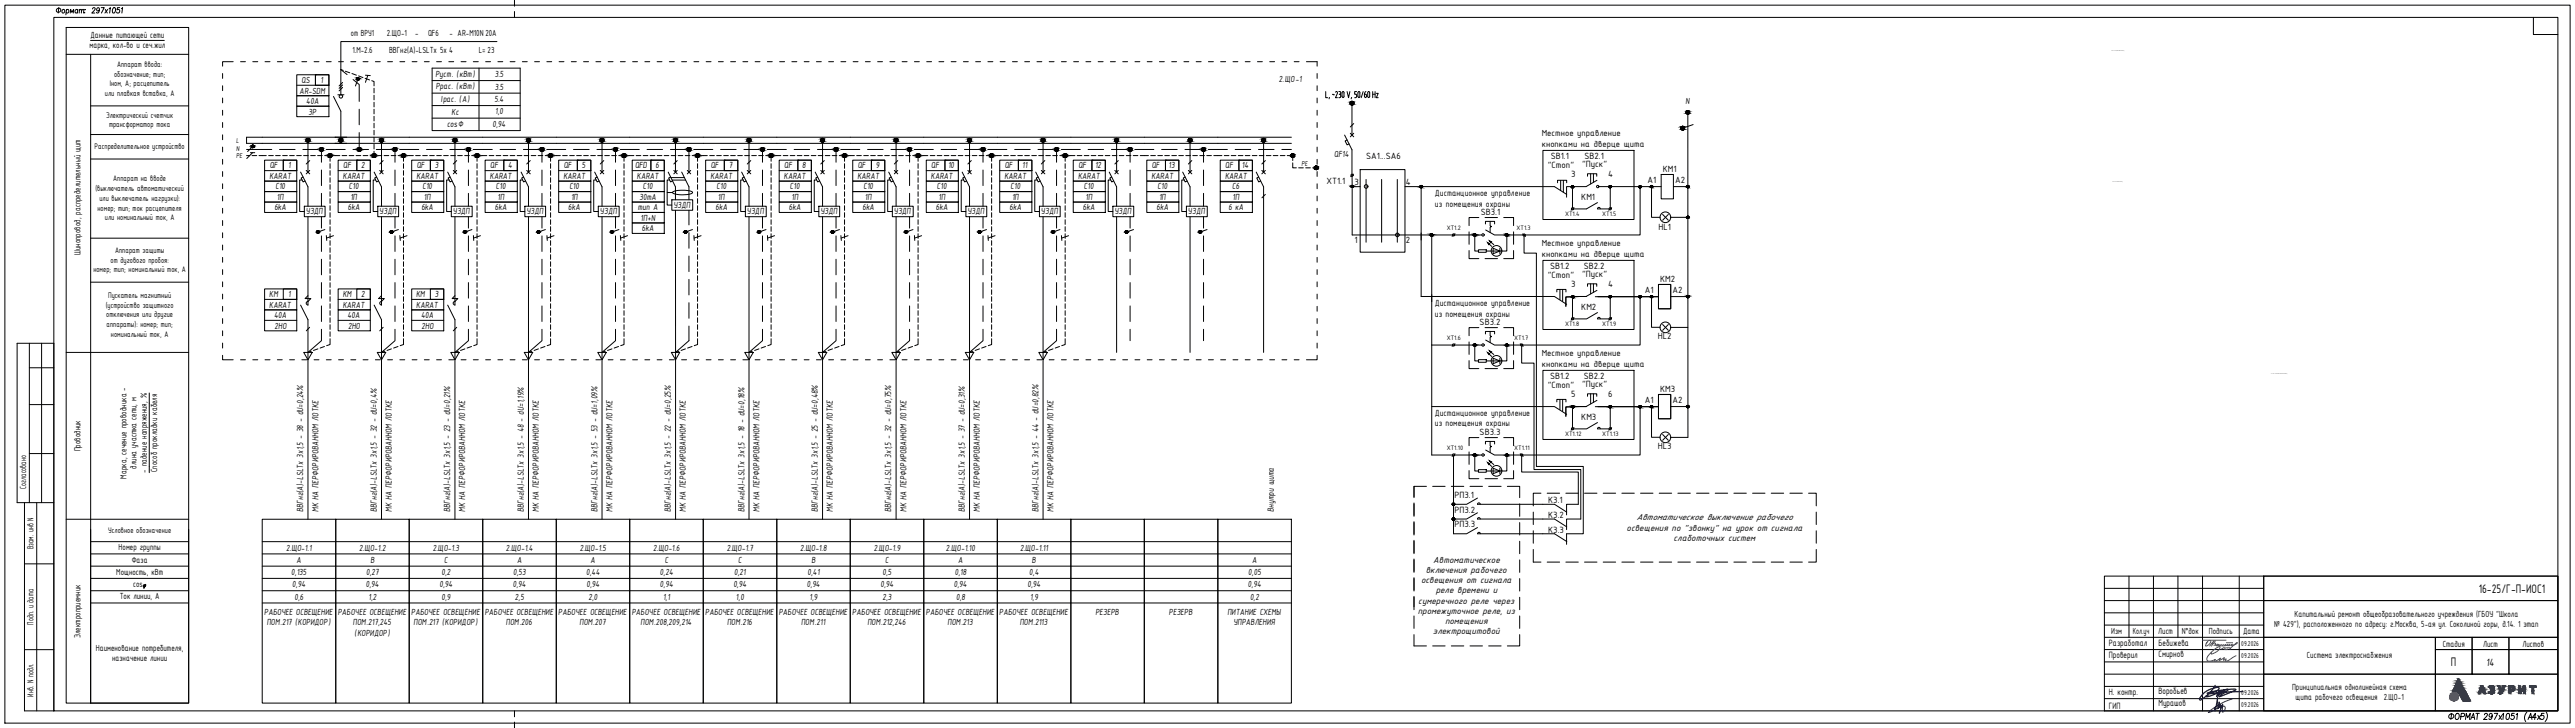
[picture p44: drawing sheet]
<svg xmlns="http://www.w3.org/2000/svg" width="1051mm" height="297mm" viewBox="0 0 1051 297" stroke-linecap="round" stroke-linejoin="round" font-family="sans-serif">
<defs><g id="words">
<g font-size="5.4">
<text x="1011.6" y="241.8">16-25/Г-П-ИОС1</text>
<text x="1000.3" y="271.8">П</text>
</g>
<text font-size="4.7" x="1014.6" y="271.6">14</text>
<g font-size="4">
<text x="557.6" y="64.8">SA1...SA6</text>
<text x="632.9" y="64.9">SB1.1</text>
<text x="646.7" y="64.8">SB2.1</text>
<text x="631.7" y="68.6">&quot;Стоп&quot;</text>
<text x="645.7" y="68.3">&quot;Пуск&quot;</text>
<text x="678.6" y="70">КМ1</text>
<text x="541.3" y="75">XT1.1</text>
<text x="552.8" y="75.4">3</text>
<text x="573.8" y="75.3">4</text>
<text x="641.2" y="72.3">3</text>
<text x="656.3" y="72.3">4</text>
<text x="672.4" y="74.8">A1</text>
<text x="683.7" y="74.8">A2</text>
<text x="645.4" y="81.6">КМ1</text>
<text x="604.4" y="87.7">SB3.1</text>
<text x="676.9" y="93.8">HL1</text>
<text x="552.8" y="99.1">1</text>
<text x="573.8" y="99.1">2</text>
<text x="631.7" y="113.4">&quot;Стоп&quot;</text>
<text x="632.6" y="109.8">SB1.2</text>
<text x="645.7" y="113.2">&quot;Пуск&quot;</text>
<text x="646.4" y="109.6">SB2.2</text>
<text x="641.2" y="117.2">3</text>
<text x="656.3" y="117.2">4</text>
<text x="671.4" y="119.7">A1</text>
<text x="677.5" y="114.9">КМ2</text>
<text x="682.7" y="119.7">A2</text>
<text x="645.4" y="126.6">КМ2</text>
<text x="603.9" y="132.5">SB3.2</text>
<text x="676.6" y="138.2">HL2</text>
<text x="632.6" y="154.7">SB1.2</text>
<text x="646.4" y="154.5">SB2.2</text>
<text x="631.7" y="158.3">&quot;Стоп&quot;</text>
<text x="645.7" y="158.1">&quot;Пуск&quot;</text>
<text x="677.5" y="159.8">КМ3</text>
<text x="641.2" y="162.1">5</text>
<text x="656.3" y="162.1">6</text>
<text x="671.4" y="164.6">A1</text>
<text x="682.7" y="164.6">A2</text>
<text x="645.4" y="171.4">КМ3</text>
<text x="603.9" y="177.4">SB3.3</text>
<text x="676.6" y="183.1">HL3</text>
<text x="593.6" y="203.1">РП3.1</text>
<text x="593.6" y="209.2">РП3.2</text>
<text x="631.9" y="205.3">К3.1</text>
<text x="593.6" y="215.2">РП3.3</text>
<text x="631.9" y="211.3">К3.2</text>
<text x="631.9" y="217.3">К3.3</text>
<text x="860.7" y="263.6">Разработал</text>
<text x="880.9" y="263.6">Бебижева</text>
<text x="860.7" y="268.7">Проверил</text>
<text x="880.9" y="268.2">Смирнов</text>
<text x="860.7" y="283.7">Н. контр.</text>
<text x="880.9" y="283.2">Воробьев</text>
<text x="860.7" y="289.3">ГИП</text>
<text x="880.9" y="288.2">Мурашов</text>
</g>
<g font-size="3.9">
<text x="37" y="15.5">Данные питающей сети</text>
<text x="143.2" y="14.9">от ВРУ1</text>
<text x="157.9" y="14.6">2.ЩО-1</text>
<text x="169.3" y="14.9">-</text>
<text x="174.7" y="14.9">QF6</text>
<text x="183.5" y="14.9">- AR-M10N 20А</text>
<text x="36.6" y="19.7">марка, кол-во и сеч.жил</text>
<text x="143.8" y="21.8">1.М-2.6</text>
<text x="158.8" y="21.8">BBГнг(А)-LSLTx 5x 4</text>
<text x="195.4" y="21.8">L= 23</text>
<text x="123.1" y="33.9">QS</text>
<text x="130.8" y="33.8">1</text>
<text x="177.7" y="31.4">Руст. (кВт)</text>
<text x="201.9" y="31.6">3.5</text>
<text x="522" y="33.4">2.ЩО-1</text>
<text x="122.3" y="38.2">AR-SDM</text>
<text x="177.8" y="36.4">Ррас. (кВт)</text>
<text x="179.9" y="41.6">Iрас. (А)</text>
<text x="201.8" y="41.8">5.4</text>
<text x="201.9" y="36.7">3.5</text>
<text x="125" y="42.4">40А</text>
<text x="125.9" y="46.7">3P</text>
<text x="184.3" y="46.9">Кс</text>
<text x="202.1" y="46.6">1,0</text>
<text x="688" y="42.5">N</text>
<text x="182.5" y="52">cosФ</text>
<text x="201" y="51.8">0,94</text>
<text x="629.2" y="55.7">Местное управление</text>
<text x="629.2" y="59.8">кнопками на дверце щита</text>
<text x="544.6" y="64.1">QF14</text>
<text x="110.1" y="68.7">QF</text>
<text x="117.6" y="68.7">1</text>
<text x="140.1" y="68.7">QF</text>
<text x="147.4" y="68.7">2</text>
<text x="170.1" y="68.7">QF</text>
<text x="177.5" y="68.7">3</text>
<text x="200.1" y="68.7">QF</text>
<text x="207.3" y="68.7">4</text>
<text x="230.1" y="68.7">QF</text>
<text x="237.4" y="68.7">5</text>
<text x="259.2" y="68.7">QFD</text>
<text x="267.5" y="68.7">6</text>
<text x="290.1" y="68.7">QF</text>
<text x="297.4" y="68.7">7</text>
<text x="320.1" y="68.7">QF</text>
<text x="327.4" y="68.7">8</text>
<text x="350.1" y="68.7">QF</text>
<text x="357.5" y="68.7">9</text>
<text x="380.1" y="68.7">QF</text>
<text x="386.9" y="68.7">10</text>
<text x="410.1" y="68.7">QF</text>
<text x="417.2" y="68.7">11</text>
<text x="440.1" y="68.7">QF</text>
<text x="446.9" y="68.7">12</text>
<text x="470.1" y="68.7">QF</text>
<text x="476.9" y="68.7">13</text>
<text x="500.1" y="68.7">QF</text>
<text x="506.8" y="68.7">14</text>
<text x="109.9" y="73">KARAT</text>
<text x="112.4" y="77.3">C10</text>
<text x="140" y="73">KARAT</text>
<text x="142.4" y="77.3">C10</text>
<text x="169.9" y="73">KARAT</text>
<text x="172.4" y="77.3">C10</text>
<text x="199.9" y="73">KARAT</text>
<text x="202.4" y="77.3">C10</text>
<text x="230" y="73">KARAT</text>
<text x="232.4" y="77.3">C10</text>
<text x="259.9" y="73">KARAT</text>
<text x="262.4" y="77.3">C10</text>
<text x="289.9" y="73">KARAT</text>
<text x="292.4" y="77.3">C10</text>
<text x="320" y="73">KARAT</text>
<text x="322.4" y="77.3">C10</text>
<text x="349.9" y="73">KARAT</text>
<text x="352.4" y="77.3">C10</text>
<text x="379.9" y="73">KARAT</text>
<text x="382.4" y="77.3">C10</text>
<text x="410" y="73">KARAT</text>
<text x="412.4" y="77.3">C10</text>
<text x="440" y="73">KARAT</text>
<text x="442.4" y="77.3">C10</text>
<text x="469.9" y="73">KARAT</text>
<text x="472.4" y="77.3">C10</text>
<text x="500" y="73">KARAT</text>
<text x="502.9" y="77.3">C6</text>
<text x="113" y="81.6">1П</text>
<text x="143" y="81.6">1П</text>
<text x="173" y="81.6">1П</text>
<text x="203" y="81.6">1П</text>
<text x="233" y="81.6">1П</text>
<text x="261" y="81.6">30mA</text>
<text x="293" y="81.6">1П</text>
<text x="323" y="81.6">1П</text>
<text x="353" y="81.6">1П</text>
<text x="383" y="81.6">1П</text>
<text x="413" y="81.6">1П</text>
<text x="443" y="81.6">1П</text>
<text x="473" y="81.6">1П</text>
<text x="503" y="81.6">1П</text>
<text x="585.6" y="80.1">Дистанционное управление</text>
<text x="112" y="85.8">6kA</text>
<text x="124.8" y="87.4">УЗДП</text>
<text x="141.9" y="85.8">6kA</text>
<text x="154.8" y="87.4">УЗДП</text>
<text x="172" y="85.8">6kA</text>
<text x="184.8" y="87.4">УЗДП</text>
<text x="202" y="85.8">6kA</text>
<text x="214.8" y="87.4">УЗДП</text>
<text x="231.9" y="85.8">6kA</text>
<text x="244.9" y="87.4">УЗДП</text>
<text x="260.3" y="85.8">тип А</text>
<text x="274.8" y="84.7">УЗДП</text>
<text x="292" y="85.8">6kA</text>
<text x="304.8" y="87.4">УЗДП</text>
<text x="321.9" y="85.8">6kA</text>
<text x="334.9" y="87.4">УЗДП</text>
<text x="352" y="85.8">6kA</text>
<text x="364.8" y="87.4">УЗДП</text>
<text x="382" y="85.8">6kA</text>
<text x="394.8" y="87.4">УЗДП</text>
<text x="412" y="85.8">6kA</text>
<text x="424.9" y="87.4">УЗДП</text>
<text x="442" y="85.8">6kA</text>
<text x="454.8" y="87.4">УЗДП</text>
<text x="472" y="85.8">6kA</text>
<text x="484.8" y="87.4">УЗДП</text>
<text x="501.4" y="85.8">6 кА</text>
<text x="585.6" y="84.3">из помещения охраны</text>
<text x="261.5" y="90.1">1П+N</text>
<text x="262" y="94.3">6kA</text>
<text x="629.2" y="100.5">Местное управление</text>
<text x="32.9" y="104.1" transform="rotate(-90 32.9 104.1)">Шинопровод, распределительный щит</text>
<text x="629.2" y="104.7">кнопками на дверце щита</text>
<text x="109.9" y="121.3">КМ</text>
<text x="109.9" y="125.5">KARAT</text>
<text x="117.6" y="121.2">1</text>
<text x="139.9" y="121.3">КМ</text>
<text x="139.9" y="125.5">KARAT</text>
<text x="147.4" y="121.2">2</text>
<text x="169.8" y="121.3">КМ</text>
<text x="169.9" y="125.5">KARAT</text>
<text x="177.5" y="121.2">3</text>
<text x="585.6" y="125">Дистанционное управление</text>
<text x="111.8" y="129.8">40А</text>
<text x="141.8" y="129.8">40А</text>
<text x="171.8" y="129.8">40А</text>
<text x="585.6" y="129.1">из помещения охраны</text>
<text x="112.1" y="134.1">2НО</text>
<text x="142.1" y="134.1">2НО</text>
<text x="172.1" y="134.1">2НО</text>
<text x="629.2" y="145.4">Местное управление</text>
<text x="629.2" y="149.6">кнопками на дверце щита</text>
<text x="585.6" y="169.9">Дистанционное управление</text>
<text x="585.6" y="174">из помещения охраны</text>
<text x="32.9" y="184.2" transform="rotate(-90 32.9 184.2)">Проводник</text>
<text x="55.8" y="191.2" transform="rotate(-90 55.8 191.2)">длина участка сети, м</text>
<text x="51.6" y="195.3" transform="rotate(-90 51.6 195.3)">Марка, сечение проводника -</text>
<text x="59.9" y="192.9" transform="rotate(-90 59.9 192.9)">- падение напряжения, %</text>
<text x="64.1" y="192.6" transform="rotate(-90 64.1 192.6)">Способ прокладки кабеля</text>
<text x="10.7" y="199.4" transform="rotate(-90 10.7 199.4)">Согласовано</text>
<text x="123.8" y="208.9" transform="rotate(-90 123.8 208.9)">ВВГнг(А)-LSLTx 3x1,5 - 38 - dU=0,24%</text>
<text x="129.9" y="208.9" transform="rotate(-90 129.9 208.9)">МК НА ПЕРФОРИРОВАННОМ ЛОТКЕ</text>
<text x="153.8" y="208.9" transform="rotate(-90 153.8 208.9)">ВВГнг(А)-LSLTx 3x1,5 - 32 - dU=0,4%</text>
<text x="159.9" y="208.9" transform="rotate(-90 159.9 208.9)">МК НА ПЕРФОРИРОВАННОМ ЛОТКЕ</text>
<text x="183.8" y="208.9" transform="rotate(-90 183.8 208.9)">ВВГнг(А)-LSLTx 3x1,5 - 23 - dU=0,21%</text>
<text x="189.9" y="208.9" transform="rotate(-90 189.9 208.9)">МК НА ПЕРФОРИРОВАННОМ ЛОТКЕ</text>
<text x="213.8" y="208.9" transform="rotate(-90 213.8 208.9)">ВВГнг(А)-LSLTx 3x1,5 - 48 - dU=1,19%</text>
<text x="219.9" y="208.9" transform="rotate(-90 219.9 208.9)">МК НА ПЕРФОРИРОВАННОМ ЛОТКЕ</text>
<text x="243.8" y="208.9" transform="rotate(-90 243.8 208.9)">ВВГнг(А)-LSLTx 3x1,5 - 53 - dU=1,09%</text>
<text x="249.9" y="208.9" transform="rotate(-90 249.9 208.9)">МК НА ПЕРФОРИРОВАННОМ ЛОТКЕ</text>
<text x="273.8" y="208.9" transform="rotate(-90 273.8 208.9)">ВВГнг(А)-LSLTx 3x1,5 - 22 - dU=0,25%</text>
<text x="279.9" y="208.9" transform="rotate(-90 279.9 208.9)">МК НА ПЕРФОРИРОВАННОМ ЛОТКЕ</text>
<text x="303.8" y="208.9" transform="rotate(-90 303.8 208.9)">ВВГнг(А)-LSLTx 3x1,5 - 18 - dU=0,18%</text>
<text x="309.9" y="208.9" transform="rotate(-90 309.9 208.9)">МК НА ПЕРФОРИРОВАННОМ ЛОТКЕ</text>
<text x="333.8" y="208.9" transform="rotate(-90 333.8 208.9)">ВВГнг(А)-LSLTx 3x1,5 - 25 - dU=0,48%</text>
<text x="339.9" y="208.9" transform="rotate(-90 339.9 208.9)">МК НА ПЕРФОРИРОВАННОМ ЛОТКЕ</text>
<text x="363.8" y="208.9" transform="rotate(-90 363.8 208.9)">ВВГнг(А)-LSLTx 3x1,5 - 32 - dU=0,75%</text>
<text x="370" y="208.9" transform="rotate(-90 370 208.9)">МК НА ПЕРФОРИРОВАННОМ ЛОТКЕ</text>
<text x="393.8" y="208.9" transform="rotate(-90 393.8 208.9)">ВВГнг(А)-LSLTx 3x1,5 - 37 - dU=0,31%</text>
<text x="399.9" y="208.9" transform="rotate(-90 399.9 208.9)">МК НА ПЕРФОРИРОВАННОМ ЛОТКЕ</text>
<text x="423.8" y="208.9" transform="rotate(-90 423.8 208.9)">ВВГнг(А)-LSLTx 3x1,5 - 44 - dU=0,82%</text>
<text x="429.9" y="208.9" transform="rotate(-90 429.9 208.9)">МК НА ПЕРФОРИРОВАННОМ ЛОТКЕ</text>
<text x="519.9" y="208.9" transform="rotate(-90 519.9 208.9)">Внутри щита</text>
<text x="667.9" y="212.4">Автоматическое выключение рабочего</text>
<text x="663.9" y="216.6">освещения по &quot;звонку&quot; на урок от сигнала</text>
<text x="683" y="220.7">слаботочных систем</text>
<text x="13.7" y="224.1" transform="rotate(-90 13.7 224.1)">Взам. инв N</text>
<text x="48.4" y="224.4">Номер группы</text>
<text x="116.8" y="224.6">2.ЩО-1.1</text>
<text x="146.6" y="224.6">2.ЩО-1.2</text>
<text x="176.6" y="224.6">2.ЩО-1.3</text>
<text x="206.5" y="224.6">2.ЩО-1.4</text>
<text x="236.6" y="224.6">2.ЩО-1.5</text>
<text x="266.6" y="224.6">2.ЩО-1.6</text>
<text x="296.6" y="224.6">2.ЩО-1.7</text>
<text x="326.6" y="224.6">2.ЩО-1.8</text>
<text x="356.6" y="224.6">2.ЩО-1.9</text>
<text x="386.1" y="224.6">2.ЩО-1.10</text>
<text x="416.3" y="224.6">2.ЩО-1.11</text>
<text x="53.8" y="229.8">Фаза</text>
<text x="121.1" y="229.6">A</text>
<text x="151.2" y="229.6">B</text>
<text x="181.3" y="229.6">C</text>
<text x="211.1" y="229.6">A</text>
<text x="241" y="229.6">A</text>
<text x="271.3" y="229.6">C</text>
<text x="301.3" y="229.6">C</text>
<text x="331.2" y="229.6">B</text>
<text x="361.3" y="229.6">C</text>
<text x="391.1" y="229.6">A</text>
<text x="421.2" y="229.6">B</text>
<text x="511.1" y="229.6">A</text>
<text x="581.9" y="233.8">включения рабочего</text>
<text x="584.9" y="229.6">Автоматическое</text>
<text x="47.5" y="234.5">Мощность, кВт</text>
<text x="54.4" y="239.5">cos</text>
<text x="118.9" y="234.6">0,135</text>
<text x="119.3" y="239.6">0,94</text>
<text x="149.3" y="239.6">0,94</text>
<text x="149.4" y="234.6">0,27</text>
<text x="179.3" y="239.6">0,94</text>
<text x="180.2" y="234.6">0,2</text>
<text x="209.3" y="239.6">0,94</text>
<text x="209.4" y="234.6">0,53</text>
<text x="239.2" y="234.6">0,44</text>
<text x="239.3" y="239.6">0,94</text>
<text x="269.3" y="239.6">0,94</text>
<text x="269.3" y="234.6">0,24</text>
<text x="299.3" y="239.6">0,94</text>
<text x="299.6" y="234.6">0,21</text>
<text x="329.3" y="239.6">0,94</text>
<text x="329.5" y="234.6">0,41</text>
<text x="359.3" y="239.6">0,94</text>
<text x="360.2" y="234.6">0,5</text>
<text x="389.3" y="239.6">0,94</text>
<text x="389.6" y="234.6">0,18</text>
<text x="419.3" y="239.6">0,94</text>
<text x="420.1" y="234.6">0,4</text>
<text x="509.3" y="239.6">0,94</text>
<text x="509.4" y="234.6">0,05</text>
<text x="580" y="237.9">освещения от сигнала</text>
<text x="48.9" y="244.5">Ток линии, А</text>
<text x="120.1" y="244.6">0,6</text>
<text x="150.4" y="244.6">1,2</text>
<text x="180.2" y="244.6">0,9</text>
<text x="210.1" y="244.6">2,5</text>
<text x="240.2" y="244.6">2,0</text>
<text x="270.6" y="244.6">1,1</text>
<text x="300.4" y="244.6">1,0</text>
<text x="330.4" y="244.6">1,9</text>
<text x="360.2" y="244.6">2,3</text>
<text x="390.2" y="244.6">0,8</text>
<text x="420.4" y="244.6">1,9</text>
<text x="510.2" y="244.6">0,2</text>
<text x="586" y="242.1">реле времени и</text>
<text x="107.8" y="250.8">РАБОЧЕЕ ОСВЕЩЕНИЕ</text>
<text x="137.8" y="250.8">РАБОЧЕЕ ОСВЕЩЕНИЕ</text>
<text x="167.9" y="250.8">РАБОЧЕЕ ОСВЕЩЕНИЕ</text>
<text x="197.8" y="250.8">РАБОЧЕЕ ОСВЕЩЕНИЕ</text>
<text x="227.8" y="250.8">РАБОЧЕЕ ОСВЕЩЕНИЕ</text>
<text x="257.9" y="250.8">РАБОЧЕЕ ОСВЕЩЕНИЕ</text>
<text x="287.8" y="250.8">РАБОЧЕЕ ОСВЕЩЕНИЕ</text>
<text x="317.8" y="250.8">РАБОЧЕЕ ОСВЕЩЕНИЕ</text>
<text x="347.9" y="250.8">РАБОЧЕЕ ОСВЕЩЕНИЕ</text>
<text x="377.9" y="250.8">РАБОЧЕЕ ОСВЕЩЕНИЕ</text>
<text x="407.8" y="250.8">РАБОЧЕЕ ОСВЕЩЕНИЕ</text>
<text x="447" y="250.8">РЕЗЕРВ</text>
<text x="477.1" y="250.8">РЕЗЕРВ</text>
<text x="500.9" y="250.8">ПИТАНИЕ СХЕМЫ</text>
<text x="578.7" y="250.5">промежуточное реле, из</text>
<text x="578.8" y="246.3">сумеречного реле через</text>
<text x="936.5" y="251.8">Капитальный ремонт общеобразовательного учреждения (ГБОУ &quot;Школа</text>
<text x="13.7" y="254.8" transform="rotate(-90 13.7 254.8)">Подп. и дата</text>
<text x="108.8" y="255.2">ПОМ.217 (КОРИДОР)</text>
<text x="144" y="255">ПОМ.217,245</text>
<text x="168.8" y="255.2">ПОМ.217 (КОРИДОР)</text>
<text x="206.5" y="255">ПОМ.206</text>
<text x="236.5" y="255">ПОМ.207</text>
<text x="261.4" y="255">ПОМ.208,209,214</text>
<text x="296.7" y="255">ПОМ.216</text>
<text x="326.9" y="255">ПОМ.211</text>
<text x="354" y="255">ПОМ.212,246</text>
<text x="386.7" y="255">ПОМ.213</text>
<text x="416.2" y="255">ПОМ.2113</text>
<text x="503.4" y="255">УПРАВЛЕНИЯ</text>
<text x="589.7" y="254.6">помещения</text>
<text x="928.2" y="255.7">№ 429&quot;), расположенного по адресу: г.Москва, 5-ая ул. Соколиной горы, д.14. 1 этап</text>
<text x="32.9" y="260.3" transform="rotate(-90 32.9 260.3)">Электроприемник</text>
<text x="144.7" y="259.4">(КОРИДОР)</text>
<text x="584.8" y="258.8">электрощитовой</text>
<text x="861.6" y="258.8">Изм</text>
<text x="870.5" y="258.8">Кол.уч</text>
<text x="880.9" y="258.8">Лист</text>
<text x="890.4" y="258.8">N°док</text>
<text x="901.5" y="258.8">Подпись</text>
<text x="915.5" y="258.6">Дата</text>
<text x="996.9" y="263.8">Стадия</text>
<text x="1013.4" y="263.8">Лист</text>
<text x="1029.5" y="263.8">Листов</text>
<text x="39.2" y="265.6">Наименование потребителя,</text>
<text x="45.8" y="269.8">назначение линии</text>
<text x="941.5" y="268.4">Система электроснабжения</text>
<text x="935.4" y="281.3">Принципиальная однолинейная схема</text>
<text x="13.7" y="284.2" transform="rotate(-90 13.7 284.2)">Инв. N подл.</text>
<text x="936.8" y="285.5">щита рабочего освещения 2.ЩО-1</text>
</g>
<g font-size="3.6">
<text x="47.8" y="27.5">Аппарат ввода:</text>
<text x="44.8" y="35.2">Iном, А; расцепитель</text>
<text x="46.6" y="31.4">обозначение; тип;</text>
<text x="42.8" y="39">или плавкая вставка, А</text>
<text x="43.3" y="47.9">Электрический счетчик</text>
<text x="44.5" y="51.8">трансформатор тока</text>
<text x="38.6" y="60.9">Распределительное устройство</text>
<text x="46.2" y="73.9">Аппарат на вводе</text>
<text x="38.9" y="78">(выключатель автоматический</text>
<text x="40.6" y="82.1">или выключатель нагрузки):</text>
<text x="39.8" y="85.9">номер; тип; ток расцепителя</text>
<text x="42.8" y="89.7">или номинальный ток, А</text>
<text x="45.1" y="107.1">от дугового пробоя:</text>
<text x="46.9" y="103.3">Аппарат защиты</text>
<text x="38.1" y="111">номер; тип; номинальный ток, А</text>
<text x="43.2" y="125.6">(устройство защитного</text>
<text x="44.1" y="121.6">Пускатель магнитный</text>
<text x="43.3" y="129.5">отключения или другие</text>
<text x="43.5" y="133.5">аппараты): номер; тип;</text>
<text x="45.3" y="137.4">номинальный ток, А</text>
<text x="44.2" y="217.6">Условное обозначение</text>
</g>
<g font-size="3.1">
<text x="96.4" y="58.2">L</text>
<text x="96.4" y="61.7">N</text>
<text x="96.4" y="64.5">PE</text>
<text x="531.2" y="67.7">PE</text>
<text x="914.7" y="263.7">09.2026</text>
<text x="914.7" y="268.7">09.2026</text>
<text x="914.7" y="283.7">09.2026</text>
<text x="914.7" y="288.7">09.2026</text>
</g>
<g font-size="2.8">
<text x="638.7" y="88.3">XT1.4</text>
<text x="653.9" y="88.3">XT1.5</text>
<text x="590.4" y="93.9">XT1.2</text>
<text x="618.9" y="93.9">XT1.3</text>
<text x="638.7" y="133.1">XT1.8</text>
<text x="653.9" y="133.1">XT1.9</text>
<text x="590.4" y="138.8">XT1.6</text>
<text x="617.9" y="138.8">XT1.7</text>
<text x="638.7" y="178">XT1.12</text>
<text x="653.9" y="178">XT1.13</text>
<text x="590.4" y="183.7">XT1.10</text>
<text x="617.9" y="183.7">XT1.11</text>
</g>
<g font-size=".3">
<text x="861.8" y="20.7">Вн-ссылка .\ОБЩИЕ ПРИМЕЧАНИЯ.dwg</text>
<text x="862.2" y="74.3">Вн-ссылка .\ПРИМЕЧАНИЯ.dwg</text>
<text x="927" y="152.4">Вн-ссылка .\ОПИСАНИЕ КАБЕЛЬНОЙ ЛИНИИ.dwg</text>
</g>
</g></defs>
<!-- layer: 0 -->
<g fill="none" stroke="#000" stroke-width=".41">
<path d="M27 11.2h50v275.7h-50zM37 16.5h30.1M202.8 17h-63.7v21.7M27 22.2h50M37 22.2v264.7h40v-70.9M121.1 30.5h13.1v8.6h-13.1zM121.1 39.1h13.1v4.2h-13.1zM121.1 34.8h13.1M128.7 30.5h.1M128.7 30.5h5.5v4.3h-5.5zM128.7 30.5v4.3M136.1 39.4l3 6v11.8"/>
<path d="M137.9 38.7h2.5M139.8 33.6l-1.4 1.5M139.8 34.7l-1.4 1.4M139.8 35.7l-1.4 1.4M146.1 32.2l-1 2.9M149.1 30.7l2 .1M150.1 30.8l-1 2.8M37 54.9h40M37 43.2h40M107 56h-6.4v2.5h6.4M121.1 43.3h13.1v4.3h-13.1zM136.7 56h4.8"/>
<path d="M136.7 58.5h4.8M37 64.9h40M102.2 62.3h1.8M102.8 60.1l-1.8 1.7M103.1 62.3l-2.4 2.4M37 97.2h40M580 95.1v2.8M37 115.1h40M27 143.8h50M60.9 160.3v32.6M27 211.9h50M37 236h40"/>
<path d="M37 231h40M37 226h40M37 221h40M58.8 238.5a.5 .5 0 0 0-.3 .6 .5 .5 0 0 0 .4 .4l.5-.5v-.6l-.7 1.6M59.4 239l-.5 .4-.4-.2M59.5 238.6l-.3-.1-.2 .4-.2 1.1M37 246h40M37 241h40"/>
<circle cx="139.1" cy="39.3" r=".7"/>
<circle cx="146.1" cy="32.2" r=".49"/>
<circle cx="103.2" cy="59.7" r=".53"/>
<circle cx="139.1" cy="57.2" r=".74"/>
<circle cx="146.6" cy="61" r=".74"/>
<circle cx="152.7" cy="63.5" r=".74"/>
</g>
<g fill="#000" stroke="#000" stroke-width=".41">
<path d="M145.9 31.8h.3z"/>
<path d="M145.9 31.8h.4zM145.8 31.8h.5z"/>
<path d="M145.9 32.7h.3zM145.9 32.7l.2 .1z"/>
<path d="M145.8 31.8h.6zM145.8 31.8h.6z"/>
<path d="M145.8 32.7h.5zM145.8 32.7h.4z"/>
<path d="M145.8 31.8l.6 .1zM145.8 31.8l.6 .1z"/>
<path d="M145.8 32.6h.6zM145.8 32.6l.5 .1z"/>
<path d="M145.7 31.9l.8 .1zM145.7 31.9l.8 .1z"/>
<path d="M145.7 32.6h.7zM145.7 32.6h.7z"/>
<path d="M145.7 32l.9 .1zM145.7 32l.9 .1z"/>
<path d="M145.7 32.5h.8zM145.7 32.5l.7 .1z"/>
<path d="M145.6 32.1l1 .1zM145.6 32.1l1 .1z"/>
<path d="M145.6 32.2h1zM145.6 32.2h1z"/>
<path d="M145.6 32.3l1 .1zM145.6 32.3l1 .1z"/>
<path d="M145.6 32.4h1zM145.6 32.4l.9 .1z"/>
<path d="M145.6 32.2h1zM145.6 32.2l1 .1z"/>
<path d="M103.1 59.2l.2 .1zM103 59.3h.3z"/>
<path d="M103 59.3h.4zM102.9 59.3h.5z"/>
<path d="M102.9 59.3h.6zM102.8 59.3h.7z"/>
<path d="M102.8 59.3l.7 .1zM102.7 59.4h.8z"/>
<path d="M102.7 59.4l.9 .1zM102.7 59.4l.9 .1z"/>
<path d="M102.7 59.5h.9zM102.7 59.5h.9z"/>
<path d="M102.7 59.5l.9 .1zM102.7 59.5l.9 .1z"/>
<path d="M102.7 59.6l1 .2zM102.7 59.6l1 .2z"/>
<path d="M102.7 59.8l.9 .1zM102.7 59.8l.9 .1z"/>
<path d="M102.7 59.9h.9zM102.7 59.9l.9 .1z"/>
<path d="M102.6 59.8h1.1zM102.6 59.8h1z"/>
<path d="M138.3 57.2h1.6zM138.4 57.3l1.5-.1z"/>
<path d="M138.4 57.1h1.5zM138.3 57.2l1.6-.1z"/>
<path d="M138.4 57.3h1.5zM138.4 57.5l1.5-.2z"/>
<path d="M138.4 57h1.4zM138.4 57.1h1.5z"/>
<path d="M138.4 57.5h1.4zM138.5 57.6l1.3-.1z"/>
<path d="M138.5 56.8h1.2zM138.4 57h1.4z"/>
<path d="M138.5 57.6h1.2zM138.6 57.7l1.1-.1z"/>
<path d="M138.6 56.7h1.1zM138.5 56.8h1.2z"/>
<path d="M138.6 57.7h1.1zM138.6 57.8l1.1-.1z"/>
<path d="M138.6 56.6h1zM138.6 56.7h1.1z"/>
<path d="M138.6 57.8h1zM138.8 57.9l.8-.1z"/>
<path d="M138.6 56.6l.8-.1zM138.6 56.6h1z"/>
<path d="M138.8 57.9h.6zM138.9 57.9h.5z"/>
<path d="M138.8 56.5h.5zM138.8 56.5h.6z"/>
<path d="M138.9 57.9h.4zM139 58l.3-.1z"/>
<path d="M138.9 56.5h.3zM138.9 56.5h.4z"/>
<path d="M103 60.2h.3zM103 60.2l.2 .1z"/>
<path d="M102.9 60.2h.5zM102.9 60.2h.4z"/>
<path d="M102.8 60.1h.7zM102.8 60.1l.6 .1z"/>
<path d="M102.7 60.1h.8zM102.7 60.1h.8z"/>
<path d="M102.7 60h.9zM102.7 60l.8 .1z"/>
<path d="M145.9 60.9h1.5zM145.9 61l1.5-.1z"/>
<path d="M145.9 61h1.5zM145.9 61.1l1.5-.1z"/>
<path d="M145.9 61.1h1.5zM145.9 61.2l1.5-.1z"/>
<path d="M145.9 60.7h1.4zM145.9 60.9h1.5z"/>
<path d="M145.9 61.2h1.4zM146 61.4l1.3-.2z"/>
<path d="M146 60.6h1.2zM145.9 60.7h1.4z"/>
<path d="M146 61.4h1.2zM146 61.5l1.2-.1z"/>
<path d="M146 60.5h1.2zM146 60.6h1.2z"/>
<path d="M146 61.5h1.2zM146.2 61.6l1-.1z"/>
<path d="M146 60.5l1.1-.1zM146 60.5h1.2z"/>
<path d="M146.2 61.6h.9zM146.3 61.7l.8-.1z"/>
<path d="M146.3 60.3h.6zM146.2 60.4h.9z"/>
<path d="M146.3 61.7h.6zM146.4 61.7h.5z"/>
<path d="M146.3 60.3h.5zM146.3 60.3h.6z"/>
<path d="M146.4 61.7h.4zM146.6 61.7h.2z"/>
<path d="M146.4 60.3l.3-.1zM146.4 60.3h.4z"/>
<path d="M151.9 63.5h1.5zM151.9 63.6l1.5-.1z"/>
<path d="M151.9 63.4h1.5zM151.9 63.5l1.5-.1z"/>
<path d="M151.9 63.6h1.5zM152 63.7l1.4-.1z"/>
<path d="M152 63.2h1.4zM151.9 63.4h1.5z"/>
<path d="M152 63.7h1.4zM152 63.9l1.4-.2z"/>
<path d="M152 63.1h1.3zM152 63.2h1.4z"/>
<path d="M152 63.9h1.3zM152.1 64l1.2-.1z"/>
<path d="M152.1 63h1.1zM152 63.1h1.3z"/>
<path d="M152.1 64h1.1zM152.2 64.1l1-.1z"/>
<path d="M152.1 63l1-.1zM152.1 63h1.1z"/>
<path d="M152.2 64.1h.9zM152.3 64.2l.8-.1z"/>
<path d="M152.3 62.8h.7zM152.2 62.9h.9z"/>
<path d="M152.3 64.2h.7zM152.4 64.2h.6z"/>
<path d="M152.3 62.8h.6zM152.3 62.8h.7z"/>
<path d="M152.4 64.2h.5zM152.6 64.2h.3z"/>
<path d="M152.4 62.8l.3-.1zM152.4 62.8h.5z"/>
</g>
<!-- layer: E-N_DASHDOT -->
<g fill="none" stroke="#000" stroke-width=".41">
<path d="M139.1 28.4l2.5 2M144.1 32.5l2.5 2v6.9M146.6 44.6v6.3M146.6 54.1v6.9M100.6 61h10.3M114.1 61h6.3M123.6 61h6.4M131.2 61v5.2M131.2 69.4v6.3M131.2 78.9v5.2M133.1 61h7.8M144.1 61h6.3"/>
<path d="M153.6 61h6.3M161.2 61v5.2M161.2 69.4v6.3M161.2 78.9v5.2M163.1 61h7.8M174.1 61h6.3M183.6 61h6.3M191.2 61v5.2M191.2 69.4v6.3M191.2 78.9v5.2M193.1 61h7.8M204.1 61h6.3"/>
<path d="M213.6 61h6.4M221.2 61v5.2M221.2 69.4v6.3M221.2 78.9v5.2M223.1 61h7.8M234.1 61h6.4M243.6 61h6.4M251.2 61v5.2M251.2 69.4v6.3M251.2 78.9v5.2M253.2 61h7.7M264.1 61h6.3"/>
<path d="M273.6 61h6.4M281.2 61v9.2M281.2 76.2v5.3M283.1 61h7.8M294.1 61h6.3M303.6 61h6.4M311.2 61v5.2M311.2 69.4v6.3M311.2 78.9v5.2M313.1 61h7.8M324.1 61h6.4M333.6 61h6.4"/>
<path d="M341.2 61v5.2M341.2 69.4v6.3M341.2 78.9v5.2M343.2 61h7.7M354.1 61h6.3M363.6 61h6.4M371.2 61v5.2M371.2 69.4v6.3M371.2 78.9v5.2M373.1 61h7.8M384.1 61h6.3M393.6 61h6.4"/>
<path d="M401.2 61v5.2M401.2 69.4v6.3M401.2 78.9v5.2M403.1 61h7.8M414.1 61h6.4M423.6 61h6.4M431.2 61v5.2M431.2 69.4v6.3M431.2 78.9v5.2M433.2 61h7.7M444.1 61h6.3M453.6 61h6.4"/>
<path d="M461.2 61v5.2M461.2 69.4v6.3M461.2 78.9v5.2M463.1 61h7.8M474.1 61h6.3M483.6 61h6.4M491.2 61v5.2M491.2 69.4v6.3M491.2 78.9v5.2M493.1 61h7.8M504.1 61h6.4M513.6 61h6.4"/>
<path d="M523.2 61h3.8M131.2 88.4v4.7M131.2 96.3v6.3M161.2 88.4v4.7M161.2 96.3v6.3M191.2 88.4v4.7M191.2 96.3v6.3M221.2 88.4v4.7M221.2 96.3v6.3M251.2 88.4v4.7M251.2 96.3v6.3M281.2 85.8v6"/>
<path d="M281.2 94.9v6.4M311.2 88.4v4.7M311.2 96.3v6.3M341.2 88.4v4.7M341.2 96.3v6.3M371.2 88.4v4.7M371.2 96.3v6.3M401.2 88.4v4.7M401.2 96.3v6.3M431.2 88.4v4.7M431.2 96.3v6.3M461.2 88.4v4.7"/>
<path d="M461.2 96.3v6.3M491.2 88.4v4.7M491.2 96.3v6.3M131.2 105.8v6.3M131.2 115.3v6.4M161.2 105.8v6.3M161.2 115.3v6.4M191.2 105.8v6.3M191.2 115.3v6.4M221.2 105.8v6.3M221.2 115.3v6.4M251.2 105.8v6.3"/>
<path d="M251.2 115.3v6.4M281.2 104.5v6.3M281.2 114v6.3M311.2 105.8v6.3M311.2 115.3v6.4M341.2 105.8v6.3M341.2 115.3v6.4M371.2 105.8v6.3M371.2 115.3v6.4M401.2 105.8v6.3M401.2 115.3v6.4M431.2 105.8v6.3"/>
<path d="M431.2 115.3v6.4M461.2 105.8v6.3M461.2 115.3v6.4M491.2 105.8v6.3M491.2 115.3v6.4M131.2 134.4v4.6l-5.5 4.8M131.2 124.8v6.4M161.2 134.4v4.6l-5.5 4.8M161.2 124.8v6.4M191.2 134.4v4.6l-5.5 4.8M191.2 124.8v6.4M221.2 134.4v4.6l-5.5 4.8"/>
<path d="M221.2 124.8v6.4M251.2 134.4v4.6l-5.5 4.8M251.2 124.8v6.4M281.2 123.5v6.4M281.2 133v6l-5.5 4.8M311.2 134.4v4.6l-5.5 4.8M311.2 124.8v6.4M341.2 134.4v4.6l-5.5 4.8M341.2 124.8v6.4M371.2 134.4v4.6l-5.5 4.8M371.2 124.8v6.4M401.2 134.4v4.6l-5.5 4.8"/>
<path d="M401.2 124.8v6.4M431.2 134.4v4.6l-5.5 4.8M431.2 124.8v6.4M461.2 124.8v6.4M461.2 134.4v4.6M491.2 124.8v6.4M491.2 134.4v4.6"/>
</g>
<!-- layer: E-PE_DASHDOT -->
<g fill="none" stroke="#000" stroke-width=".41">
<path d="M139.1 28.4l1 .3M141 29.1l1.7 .6M143.6 30l1.9 .7M146.3 31l1.8 .7M149 31.9l1.8 .7M151.7 32.9l1 .4v1.7M152.7 36v1.9M152.7 38.8v2M152.7 41.7v1.9M152.7 44.6v1.9M152.7 47.4v1.9M152.7 50.3v1.9"/>
<path d="M152.7 53.2v1.9M152.7 56v1.9M152.7 58.9v1.9M100.6 63.5h1.3M102.9 63.5h1.9M105.7 63.5h3M109.6 63.5h1.9M112.5 63.5h1.9M115.4 63.5h1.9M118.2 63.5h1.9M121.1 63.5h1.9M123.9 63.5h1.9"/>
<path d="M126.8 63.5h1.9M129.6 63.5h1.9M132.5 63.5h1.9M134.7 63.5v2.3M134.7 66.8v1.9M134.7 69.6v1.9M134.7 72.5v1.9M134.7 75.3v1.9M134.7 78.2v1.9M135.3 63.5h3.4M139.6 63.5h1.9M142.5 63.5h1.9"/>
<path d="M145.3 63.5h1.9M148.2 63.5h1.9M151 63.5h2M152.7 61.7v1.8M153.9 63.5h1.9M156.8 63.5h1.9M159.6 63.5h1.9M162.5 63.5h1.9M164.7 63.5v2.3M164.7 66.8v1.9M164.7 69.6v1.9M164.7 72.5v1.9"/>
<path d="M164.7 75.3v1.9M164.7 78.2v1.9M165.4 63.5h3.3M169.6 63.5h1.9M172.5 63.5h1.9M175.3 63.5h1.9M178.2 63.5h1.9M181.1 63.5h1.9M183.9 63.5h1.9M186.8 63.5h1.9M189.7 63.5h1.9M192.5 63.5h1.9"/>
<path d="M194.7 63.5v2.3M194.7 66.8v1.9M194.7 69.6v1.9M194.7 72.5v1.9M194.7 75.3v1.9M194.7 78.2v1.9M195.4 63.5h3.3M199.6 63.5h1.9M202.5 63.5h1.9M205.4 63.5h1.9M208.2 63.5h1.9M211.1 63.5h1.9"/>
<path d="M213.9 63.5h1.9M216.8 63.5h1.9M219.6 63.5h1.9M222.5 63.5h1.9M224.7 63.5v2.3M224.7 66.8v1.9M224.7 69.6v1.9M224.7 72.5v1.9M224.7 75.3v1.9M224.7 78.2v1.9M225.3 63.5h3.4M229.6 63.5h1.9"/>
<path d="M232.5 63.5h1.9M235.3 63.5h2M238.2 63.5h1.9M241.1 63.5h1.9M243.9 63.5h1.9M246.8 63.5h1.9M249.6 63.5h1.9M252.5 63.5h1.9M254.7 63.5v2.3M254.7 66.8v1.9M254.7 69.6v1.9M254.7 72.5v1.9"/>
<path d="M254.7 75.3v1.9M254.7 78.2v1.9M255.4 63.5h3.3M259.6 63.5h1.9M262.5 63.5h1.9M265.3 63.5h2M268.2 63.5h1.9M271.1 63.5h1.9M273.9 63.5h1.9M276.8 63.5h1.9M279.7 63.5h1.9M282.5 63.5h1.9"/>
<path d="M284.7 63.5v2.3M284.7 66.8v1.9M284.7 69.6v1.9M284.7 72.5v1.9M284.7 75.3v1.9M284.7 78.2v1.9M285.4 63.5h3.3M289.6 63.5h1.9M292.5 63.5h1.9M295.4 63.5h1.9M298.2 63.5h1.9M301.1 63.5h1.9"/>
<path d="M303.9 63.5h1.9M306.8 63.5h1.9M309.6 63.5h1.9M312.5 63.5h1.9M314.7 63.5v2.3M314.7 66.8v1.9M314.7 69.6v1.9M314.7 72.5v1.9M314.7 75.3v1.9M314.7 78.2v1.9M315.3 63.5h3.4M319.7 63.5h1.9"/>
<path d="M322.5 63.5h1.9M325.4 63.5h1.9M328.2 63.5h1.9M331.1 63.5h1.9M333.9 63.5h1.9M336.8 63.5h1.9M339.6 63.5h1.9M342.5 63.5h1.9M344.7 63.5v2.3M344.7 66.8v1.9M344.7 69.6v1.9M344.7 72.5v1.9"/>
<path d="M344.7 75.3v1.9M344.7 78.2v1.9M345.4 63.5h3.3M349.6 63.5h1.9M352.5 63.5h1.9M355.3 63.5h2M358.2 63.5h1.9M361.1 63.5h1.9M363.9 63.5h1.9M366.8 63.5h1.9M369.7 63.5h1.9M372.5 63.5h1.9"/>
<path d="M374.7 63.5v2.3M374.7 66.8v1.9M374.7 69.6v1.9M374.7 72.5v1.9M374.7 75.3v1.9M374.7 78.2v1.9M375.4 63.5h3.3M379.6 63.5h2M382.5 63.5h1.9M385.4 63.5h1.9M388.2 63.5h1.9M391.1 63.5h1.9"/>
<path d="M393.9 63.5h1.9M396.8 63.5h1.9M399.6 63.5h1.9M402.5 63.5h1.9M404.7 63.5v2.3M404.7 66.8v1.9M404.7 69.6v1.9M404.7 72.5v1.9M404.7 75.3v1.9M404.7 78.2v1.9M405.3 63.5h3.4M409.7 63.5h1.9"/>
<path d="M412.5 63.5h1.9M415.4 63.5h1.9M418.2 63.5h1.9M421.1 63.5h1.9M423.9 63.5h1.9M426.8 63.5h1.9M429.6 63.5h1.9M432.5 63.5h1.9M434.7 63.5v2.3M434.7 66.8v1.9M434.7 69.6v1.9M434.7 72.5v1.9"/>
<path d="M434.7 75.3v1.9M434.7 78.2v1.9M435.4 63.5h3.3M439.6 63.5h1.9M442.5 63.5h1.9M445.3 63.5h2M448.2 63.5h1.9M451.1 63.5h1.9M453.9 63.5h1.9M456.8 63.5h1.9M459.7 63.5h1.9M462.5 63.5h1.9"/>
<path d="M465.4 63.5h3.3M469.6 63.5h2M472.5 63.5h1.9M475.4 63.5h1.9M478.2 63.5h1.9M481.1 63.5h1.9M484 63.5h1.9M486.8 63.5h1.9M489.7 63.5h1.9M492.5 63.5h1.9M495.4 63.5h3.3M499.7 63.5h1.9"/>
<path d="M502.5 63.5h1.9M505.4 63.5h1.9M508.2 63.5h1.9M511.1 63.5h1.9M513.9 63.5h1.9M516.8 63.5h1.9M519.6 63.5h1.9M522.5 63.5h1.9M525.4 63.5h1.6M134.7 81.1v1.9M134.7 83.9v1.9M134.7 86.8v1.9"/>
<path d="M134.7 89.6v2M134.7 92.5v1.9M134.7 95.4v1.9M134.7 98.2v1.9M164.7 81.1v1.9M164.7 83.9v1.9M164.7 86.8v1.9M164.7 89.6v2M164.7 92.5v1.9M164.7 95.4v1.9M164.7 98.2v1.9M194.7 81.1v1.9"/>
<path d="M194.7 83.9v1.9M194.7 86.8v1.9M194.7 89.6v2M194.7 92.5v1.9M194.7 95.4v1.9M194.7 98.2v1.9M224.7 81.1v1.9M224.7 83.9v1.9M224.7 86.8v1.9M224.7 89.6v2M224.7 92.5v1.9M224.7 95.4v1.9"/>
<path d="M224.7 98.2v1.9M254.7 81.1v1.9M254.7 83.9v1.9M254.7 86.8v1.9M254.7 89.6v2M254.7 92.5v1.9M254.7 95.4v1.9M254.7 98.2v1.9M284.7 81.1v1.9M284.7 83.9v1.9M284.7 86.8v1.9M284.7 89.6v2"/>
<path d="M284.7 92.5v1.9M284.7 95.4v1.9M284.7 98.2v1.9M314.7 81.1v1.9M314.7 83.9v1.9M314.7 86.8v1.9M314.7 89.6v2M314.7 92.5v1.9M314.7 95.4v1.9M314.7 98.2v1.9M344.7 81.1v1.9M344.7 83.9v1.9"/>
<path d="M344.7 86.8v1.9M344.7 89.6v2M344.7 92.5v1.9M344.7 95.4v1.9M344.7 98.2v1.9M374.7 81.1v1.9M374.7 83.9v1.9M374.7 86.8v1.9M374.7 89.6v2M374.7 92.5v1.9M374.7 95.4v1.9M374.7 98.2v1.9"/>
<path d="M404.7 81.1v1.9M404.7 83.9v1.9M404.7 86.8v1.9M404.7 89.6v2M404.7 92.5v1.9M404.7 95.4v1.9M404.7 98.2v1.9M434.7 81.1v1.9M434.7 83.9v1.9M434.7 86.8v1.9M434.7 89.6v2M434.7 92.5v1.9"/>
<path d="M434.7 95.4v1.9M434.7 98.2v1.9M134.7 101.1v1.9M134.7 103.9v1.9M134.7 106.8v1.9M134.7 109.6v1.9M134.7 112.5v1.9M134.7 115.3v1.9M134.7 118.2v1.9M164.7 101.1v1.9M164.7 103.9v1.9M164.7 106.8v1.9"/>
<path d="M164.7 109.6v1.9M164.7 112.5v1.9M164.7 115.3v1.9M164.7 118.2v1.9M194.7 101.1v1.9M194.7 103.9v1.9M194.7 106.8v1.9M194.7 109.6v1.9M194.7 112.5v1.9M194.7 115.3v1.9M194.7 118.2v1.9M224.7 101.1v1.9"/>
<path d="M224.7 103.9v1.9M224.7 106.8v1.9M224.7 109.6v1.9M224.7 112.5v1.9M224.7 115.3v1.9M224.7 118.2v1.9M254.7 101.1v1.9M254.7 103.9v1.9M254.7 106.8v1.9M254.7 109.6v1.9M254.7 112.5v1.9M254.7 115.3v1.9"/>
<path d="M254.7 118.2v1.9M284.7 101.1v1.9M284.7 103.9v1.9M284.7 106.8v1.9M284.7 109.6v1.9M284.7 112.5v1.9M284.7 115.3v1.9M284.7 118.2v1.9M314.7 101.1v1.9M314.7 103.9v1.9M314.7 106.8v1.9M314.7 109.6v1.9"/>
<path d="M314.7 112.5v1.9M314.7 115.3v1.9M314.7 118.2v1.9M344.7 101.1v1.9M344.7 103.9v1.9M344.7 106.8v1.9M344.7 109.6v1.9M344.7 112.5v1.9M344.7 115.3v1.9M344.7 118.2v1.9M374.7 101.1v1.9M374.7 103.9v1.9"/>
<path d="M374.7 106.8v1.9M374.7 109.6v1.9M374.7 112.5v1.9M374.7 115.3v1.9M374.7 118.2v1.9M404.7 101.1v1.9M404.7 103.9v1.9M404.7 106.8v1.9M404.7 109.6v1.9M404.7 112.5v1.9M404.7 115.3v1.9M404.7 118.2v1.9"/>
<path d="M434.7 101.1v1.9M434.7 103.9v1.9M434.7 106.8v1.9M434.7 109.6v1.9M434.7 112.5v1.9M434.7 115.3v1.9M434.7 118.2v1.9M134.7 138.2v2.4l-1.4 .4M134.7 121.1v1.9M134.7 123.9v1.9M134.7 126.8v1.9M134.7 129.7v1.9"/>
<path d="M134.7 132.5v1.9M134.7 135.4v1.9M164.7 138.2v2.4l-1.4 .4M164.7 121.1v1.9M164.7 123.9v1.9M164.7 126.8v1.9M164.7 129.7v1.9M164.7 132.5v1.9M164.7 135.4v1.9M194.7 138.2v2.4l-1.4 .4M194.7 121.1v1.9M194.7 123.9v1.9"/>
<path d="M194.7 126.8v1.9M194.7 129.7v1.9M194.7 132.5v1.9M194.7 135.4v1.9M224.7 138.2v2.4l-1.4 .4M224.7 121.1v1.9M224.7 123.9v1.9M224.7 126.8v1.9M224.7 129.7v1.9M224.7 132.5v1.9M224.7 135.4v1.9M254.7 138.2v2.4l-1.4 .4"/>
<path d="M254.7 121.1v1.9M254.7 123.9v1.9M254.7 126.8v1.9M254.7 129.7v1.9M254.7 132.5v1.9M254.7 135.4v1.9M284.7 138.2v2.4l-1.4 .4M284.7 121.1v1.9M284.7 123.9v1.9M284.7 126.8v1.9M284.7 129.7v1.9M284.7 132.5v1.9"/>
<path d="M284.7 135.4v1.9M314.7 138.2v2.4l-1.3 .4M314.7 121.1v1.9M314.7 123.9v1.9M314.7 126.8v1.9M314.7 129.7v1.9M314.7 132.5v1.9M314.7 135.4v1.9M344.7 138.2v2.4l-1.4 .4M344.7 121.1v1.9M344.7 123.9v1.9M344.7 126.8v1.9"/>
<path d="M344.7 129.7v1.9M344.7 132.5v1.9M344.7 135.4v1.9M374.7 138.2v2.4l-1.4 .4M374.7 121.1v1.9M374.7 123.9v1.9M374.7 126.8v1.9M374.7 129.7v1.9M374.7 132.5v1.9M374.7 135.4v1.9M404.7 138.2v2.4l-1.3 .4M404.7 121.1v1.9"/>
<path d="M404.7 123.9v1.9M404.7 126.8v1.9M404.7 129.7v1.9M404.7 132.5v1.9M404.7 135.4v1.9M434.7 138.2v2.4l-1.4 .4M434.7 121.1v1.9M434.7 123.9v1.9M434.7 126.8v1.9M434.7 129.7v1.9M434.7 132.5v1.9M434.7 135.4v1.9"/>
<path d="M127 143.3l-1.3 .5M129.8 142.4l-1.9 .6M132.4 141.4l-1.8 .6M157.1 143.3l-1.4 .5M159.7 142.4l-1.8 .6M162.4 141.4l-1.7 .6M187.1 143.3l-1.4 .5M189.7 142.4l-1.7 .6M192.4 141.4l-1.8 .6M217 143.3l-1.3 .5M219.8 142.4l-1.8 .6M222.4 141.4l-1.8 .6"/>
<path d="M247.1 143.3l-1.4 .5M249.8 142.4l-1.9 .6M252.4 141.4l-1.7 .6M277.1 143.3l-1.4 .5M279.7 142.4l-1.7 .6M282.4 141.4l-1.8 .6M307 143.3l-1.3 .5M309.8 142.4l-1.8 .6M312.4 141.4l-1.8 .6M337.1 143.3l-1.4 .5M339.8 142.4l-1.9 .6M342.4 141.4l-1.7 .6"/>
<path d="M367.1 143.3l-1.4 .5M369.7 142.4l-1.7 .6M372.4 141.4l-1.8 .6M397.1 143.3l-1.4 .5M399.8 142.4l-1.8 .6M402.4 141.4l-1.8 .6M427.1 143.3l-1.4 .5M429.8 142.4l-1.9 .6M432.4 141.4l-1.7 .6"/>
</g>
<g fill="none" stroke="#000" stroke-width=".41">
<path d="M90.8 30v2M90.8 35v2M90.8 40v2M95.2 25.2h-4.4v1.8M98.2 25.2h2M103.2 25.2h2M108.2 25.2h2M113.2 25.2h2M118.2 25.2h2M123.2 25.2h2M128.2 25.2h2M133.2 25.2h2"/>
<path d="M138.2 25.2h2M143.2 25.2h2M148.2 25.2h2M153.2 25.2h2M158.2 25.2h2M163.2 25.2h2M168.2 25.2h2M173.2 25.2h2M178.2 25.2h2M183.2 25.2h2M188.2 25.2h2M193.2 25.2h2"/>
<path d="M198.2 25.2h2M203.2 25.2h2M208.2 25.2h2M213.2 25.2h2M218.2 25.2h2M223.2 25.2h2M228.2 25.2h2M233.2 25.2h2M238.2 25.2h2M243.2 25.2h2M248.2 25.2h2M253.2 25.2h2"/>
<path d="M258.2 25.2h2M263.2 25.2h2M268.2 25.2h2M273.2 25.2h2M278.2 25.2h2M283.2 25.2h2M288.2 25.2h2M293.2 25.2h2M298.2 25.2h2M303.2 25.2h2M308.2 25.2h2M313.2 25.2h2"/>
<path d="M318.2 25.2h2M323.2 25.2h2M328.2 25.2h2M333.2 25.2h2M338.2 25.2h2M343.2 25.2h2M348.2 25.2h2M353.2 25.2h2M358.2 25.2h2M363.2 25.2h2M368.2 25.2h2M373.2 25.2h2"/>
<path d="M378.2 25.2h2M383.2 25.2h2M388.2 25.2h2M393.2 25.2h2M398.2 25.2h2M403.2 25.2h2M408.2 25.2h2M413.2 25.2h2M418.2 25.2h2M423.2 25.2h2M428.2 25.2h2M433.2 25.2h2"/>
<path d="M438.2 25.2h2M443.2 25.2h2M448.2 25.2h2M453.2 25.2h2M458.2 25.2h2M463.2 25.2h2M468.2 25.2h2M473.2 25.2h2M478.2 25.2h2M483.2 25.2h2M488.2 25.2h2M493.2 25.2h2"/>
<path d="M498.2 25.2h2M503.2 25.2h2M508.2 25.2h2M513.2 25.2h2M518.2 25.2h2M523.2 25.2h2M528.2 25.2h2M533.2 25.2h4.3v1.8M537.5 30v2M537.5 35v2M537.5 40v2M90.8 45v2"/>
<path d="M90.8 50v2M90.8 55v2M107 56h420M107 58.5h420M125.7 57.2v13M155.7 57.2v13M185.7 57.2v13M215.7 57.2v13M245.7 57.2v13M275.7 57.2v13M305.7 57.2v13M335.7 57.2v13"/>
<path d="M365.7 57.2v13M395.7 57.2v13M425.7 57.2v13M455.7 57.2v13M485.7 57.2v13M515.7 57.2v13M537.5 45v2M537.5 50v2M537.5 55v2M90.8 60v2M90.8 65v2M90.8 70v2"/>
<path d="M90.8 75v2M90.8 80v2M108 65.3h13.1v8.6h-13.1zM108 73.9h13.1v4.3h-13.1zM108 78.2h13.1v4.3h-13.1zM108 69.6h13.1M115.6 65.3h.1M115.6 65.3h5.5v4.3h-5.5zM115.6 65.3v4.3M122.7 70.2l3 6v7.9M123.3 73.4h-1v12.9h1.9M123.7 72.2l-.8 .4 .8 1.6 .8-.3"/>
<path d="M125 69.5l1.4 1.4M126.4 69.5l-1.4 1.4M126.4 65.5l-1.4 1.4M138 65.3h13.1v8.6h-13.1zM138 73.9h13.1v4.3h-13.1zM138 78.2h13.1v4.3h-13.1zM138 69.6h13.1M145.6 65.3h.1M145.6 65.3h5.5v4.3h-5.5zM145.6 65.3v4.3M152.7 70.2l3 6v7.9M153.3 73.4h-1v12.9h1.9"/>
<path d="M153.7 72.2l-.8 .4 .8 1.6 .8-.3M155 69.5l1.4 1.4M156.4 69.5l-1.4 1.4M156.4 65.5l-1.4 1.4M168 65.3h13.1v8.6h-13.1zM168 73.9h13.1v4.3h-13.1zM168 78.2h13.1v4.3h-13.1zM168 69.6h13.1M175.6 65.3h.1M175.6 65.3h5.5v4.3h-5.5zM175.6 65.3v4.3M182.7 70.2l3 6v7.9"/>
<path d="M183.3 73.4h-1v12.9h1.9M183.7 72.2l-.8 .4 .8 1.6 .8-.3M185 69.5l1.4 1.4M186.4 69.5l-1.4 1.4M186.4 65.5l-1.4 1.4M198 65.3h13.1v8.6h-13.1zM198 73.9h13.1v4.3h-13.1zM198 78.2h13.1v4.3h-13.1zM198 69.6h13.1M205.6 65.3h.1M205.6 65.3h5.5v4.3h-5.5zM205.6 65.3v4.3"/>
<path d="M212.7 70.2l3 6v7.9M213.3 73.4h-1v12.9h1.9M213.7 72.2l-.8 .4 .8 1.6 .8-.3M215 69.5l1.4 1.4M216.4 69.5l-1.4 1.4M216.4 65.5l-1.4 1.4M228 65.3h13.1v8.6h-13.1zM228 73.9h13.1v4.3h-13.1zM228 78.2h13.1v4.3h-13.1zM228 69.6h13.1M235.6 65.3h.1M235.6 65.3h5.5v4.3h-5.5z"/>
<path d="M235.6 65.3v4.3M242.7 70.2l3 6v7.9M243.3 73.4h-1v12.9h1.9M243.7 72.2l-.8 .4 .8 1.6 .8-.3M245 69.5l1.4 1.4M246.4 69.5l-1.4 1.4M246.4 65.5l-1.4 1.4M258 65.3h13.1v8.6h-13.1zM258 73.9h13.1v4.3h-13.1zM258 78.2h13.1v4.3h-13.1zM258 69.6h13.1M265.6 65.3h.1"/>
<path d="M265.6 65.3h5.5v4.3h-5.5zM265.6 65.3v4.3M272.3 78.6v5.1h1.9M272.7 70.2l3 6v5.3M273.3 73.4h-1v5.2h2.1M273.7 72.2l-.8 .4 .8 1.6 .8-.3M273.8 72.5h5.5M274.3 73.5h5.5M274.6 78.3a12 12 0 0 1 8 0l.1 .3a9.4 9.4 0 0 1-7.4 .5l-.7-.3zM275 69.5l1.4 1.4M276.4 69.5l-1.4 1.4M276.4 65.5l-1.4 1.4"/>
<path d="M278.2 70.2l3 6M280.5 69.5l1.4 1.4M281.9 69.5l-1.4 1.4M288 65.3h13.1v8.6h-13.1zM288 73.9h13.1v4.3h-13.1zM288 78.2h13.1v4.3h-13.1zM288 69.6h13.1M295.6 65.3h.1M295.6 65.3h5.5v4.3h-5.5zM295.6 65.3v4.3M302.7 70.2l3 6v7.9M303.3 73.4h-1v12.9h1.9"/>
<path d="M303.7 72.2l-.8 .4 .8 1.6 .8-.3M305 69.5l1.4 1.4M306.4 69.5l-1.4 1.4M306.4 65.5l-1.4 1.4M318 65.3h13.1v8.6h-13.1zM318 73.9h13.1v4.3h-13.1zM318 78.2h13.1v4.3h-13.1zM318 69.6h13.1M325.6 65.3h.1M325.6 65.3h5.5v4.3h-5.5zM325.6 65.3v4.3M332.7 70.2l3 6v7.9"/>
<path d="M333.3 73.4h-1v12.9h1.9M333.7 72.2l-.8 .4 .8 1.6 .8-.3M335 69.5l1.4 1.4M336.4 69.5l-1.4 1.4M336.4 65.5l-1.4 1.4M348 65.3h13.1v8.6h-13.1zM348 73.9h13.1v4.3h-13.1zM348 78.2h13.1v4.3h-13.1zM348 69.6h13.1M355.6 65.3h.1M355.6 65.3h5.5v4.3h-5.5zM355.6 65.3v4.3"/>
<path d="M362.7 70.2l3 6v7.9M363.3 73.4h-1v12.9h1.9M363.7 72.2l-.8 .4 .8 1.6 .8-.3M365 69.5l1.4 1.4M366.4 69.5l-1.4 1.4M366.4 65.5l-1.4 1.4M378 65.3h13.1v8.6h-13.1zM378 73.9h13.1v4.3h-13.1zM378 78.2h13.1v4.3h-13.1zM378 69.6h13.1M385.7 65.3h.1M385.7 65.3h5.4v4.3h-5.4z"/>
<path d="M385.7 65.3v4.3M392.7 70.2l3 6v7.9M393.3 73.4h-1v12.9h1.9M393.7 72.2l-.8 .4 .8 1.6 .8-.3M395 69.5l1.4 1.4M396.4 69.5l-1.4 1.4M396.4 65.5l-1.4 1.4M408 65.3h13.1v8.6h-13.1zM408 73.9h13.1v4.3h-13.1zM408 78.2h13.1v4.3h-13.1zM408 69.6h13.1M415.6 65.3h.1"/>
<path d="M415.6 65.3h5.5v4.3h-5.5zM415.6 65.3v4.3M422.7 70.2l3 6v7.9M423.3 73.4h-1v12.9h1.9M423.7 72.2l-.8 .4 .8 1.6 .8-.3M425 69.5l1.4 1.4M426.4 69.5l-1.4 1.4M426.4 65.5l-1.4 1.4M438 65.3h13.1v8.6h-13.1zM438 73.9h13.1v4.3h-13.1zM438 78.2h13.1v4.3h-13.1zM438 69.6h13.1"/>
<path d="M445.6 65.3h.1M445.6 65.3h5.5v4.3h-5.5zM445.6 65.3v4.3M452.7 70.2l3 6v7.9M453.3 73.4h-1v12.9h1.9M453.7 72.2l-.8 .4 .8 1.6 .8-.3M455 69.5l1.4 1.4M456.4 69.5l-1.4 1.4M456.4 65.5l-1.4 1.4M468 65.3h13.1v8.6h-13.1zM468 73.9h13.1v4.3h-13.1zM468 78.2h13.1v4.3h-13.1z"/>
<path d="M468 69.6h13.1M475.7 65.3h.1M475.7 65.3h5.4v4.3h-5.4zM475.7 65.3v4.3M482.7 70.2l3 6v7.9M483.3 73.4h-1v12.9h1.9M483.7 72.2l-.8 .4 .8 1.6 .8-.3M485 69.5l1.4 1.4M486.4 69.5l-1.4 1.4M486.4 65.5l-1.4 1.4M498 65.3h13.1v8.6h-13.1zM498 73.9h13.1v4.3h-13.1z"/>
<path d="M498 78.2h13.1v4.3h-13.1zM498 69.6h13.1M505.6 65.3h.1M505.6 65.3h5.5v4.3h-5.5zM505.6 65.3v4.3M512.7 70.2l3 6v67.6M513.7 72.2l-.8 .4 .8 1.6 .8-.3M515 69.5l1.4 1.4M516.4 79.3l-1.4 1.4M516.4 69.5l-1.4 1.4M516.4 65.5l-1.4 1.4M527.6 66.4v2.1h1.5"/>
<path d="M527.6 63.5v2M530 68.5h1.9M532.9 68.5h1.9M535.7 68.5h1.5M537.5 60v2M537.5 65v2M537.5 70v2M537.5 75v2M537.5 80v2M90.8 85v2M90.8 90v2M90.8 95v2"/>
<path d="M90.8 100v2M108 82.5h13.1v4.2h-13.1zM124.2 84.1h8.5v4.3h-8.5zM125.7 88.4v36a.74 .74 0 0 1-.7-.7 .74 .74 0 0 1 .7-.7M132.6 93.7l-2.8 .9M133.2 96.1l.1 2M136.1 96.2l-2.8 .9M138 82.5h13.1v4.2h-13.1zM154.2 84.1h8.5v4.3h-8.5zM155.7 88.4v36a.74 .74 0 0 1-.7-.7 .74 .74 0 0 1 .7-.7M162.6 93.7l-2.8 .9M163.2 96.1l.2 2"/>
<path d="M166.1 96.2l-2.8 .9M168 82.5h13.1v4.2h-13.1zM184.2 84.1h8.5v4.3h-8.5zM185.7 88.4v36a.74 .74 0 0 1-.7-.7 .74 .74 0 0 1 .7-.7M192.6 93.7l-2.8 .9M193.2 96.1l.1 2M196.1 96.2l-2.8 .9M198 82.5h13.1v4.2h-13.1zM214.2 84.1h8.5v4.3h-8.5zM215.7 88.4v123.5M222.6 93.7l-2.8 .9M223.2 96.1l.2 2"/>
<path d="M226.1 96.2l-2.8 .9M228 82.5h13.1v4.2h-13.1zM244.2 84.1h8.5v4.3h-8.5zM245.7 88.4v123.5M252.6 93.7l-2.8 .9M253.2 96.1l.2 2M256.1 96.2l-2.8 .9M258 82.5h13.1v4.2h-13.1zM258 91h13.1v4.2h-13.1zM258 86.7h13.1v4.3h-13.1zM274.2 81.5h8.5v4.3h-8.5zM275.7 85.8v126.1"/>
<path d="M282.6 93.7l-2.8 .9M283.2 96.1l.1 2M286.1 96.2l-2.8 .9M288 82.5h13.1v4.2h-13.1zM304.2 84.1h8.5v4.3h-8.5zM305.7 88.4v123.5M312.6 93.7l-2.8 .9M313.2 96.1l.2 2M316.1 96.2l-2.8 .9M318 82.5h13.1v4.2h-13.1zM334.2 84.1h8.5v4.3h-8.5zM335.7 88.4v123.5"/>
<path d="M342.6 93.7l-2.8 .9M343.2 96.1l.2 2M346.1 96.2l-2.8 .9M348 82.5h13.1v4.2h-13.1zM364.2 84.1h8.5v4.3h-8.5zM365.7 88.4v123.5M372.6 93.7l-2.8 .9M373.2 96.1l.1 2M376.1 96.2l-2.8 .9M378 82.5h13.1v4.2h-13.1zM394.2 84.1h8.5v4.3h-8.5zM395.7 88.4v123.5"/>
<path d="M402.6 93.7l-2.8 .9M403.2 96.1l.2 2M406.1 96.2l-2.8 .9M408 82.5h13.1v4.2h-13.1zM424.2 84.1h8.5v4.3h-8.5zM425.7 88.4v123.5M432.6 93.7l-2.8 .9M433.2 96.1l.2 2M436.1 96.2l-2.8 .9M438 82.5h13.1v4.2h-13.1zM454.2 84.1h8.5v4.3h-8.5zM455.7 88.4v55.4"/>
<path d="M462.6 93.7l-2.8 .9M468 82.5h13.1v4.2h-13.1zM484.2 84.1h8.5v4.3h-8.5zM485.7 88.4v55.4M492.6 93.7l-2.8 .9M498 82.5h13.1v4.2h-13.1zM537.5 85v2M537.5 90v2M537.5 95v2M537.5 100v2M90.8 105v2M90.8 110v2"/>
<path d="M90.8 115v2M108 117.9h13.1v8.5h-13.1zM115.6 117.9h5.5v4.3h-5.5zM138 117.9h13.1v8.5h-13.1zM145.6 117.9h5.5v4.3h-5.5zM168 117.9h13.1v8.5h-13.1zM175.6 117.9h5.5v4.3h-5.5zM537.5 105v2M537.5 110v2M537.5 115v2M90.8 120v2M90.8 125v2"/>
<path d="M90.8 130v2M90.8 135v2M90.8 140v2M108 126.4h13.1v8.6h-13.1zM108 122.2h13.1M108 130.7h13.1M122.7 124.5l3 6v81.4M125.7 120.6l-1.2 1.2h2.4l-1.2 1.2M126.4 133.5l-1.4 1.5M138 126.4h13.1v8.6h-13.1zM138 122.2h13.1M138 130.7h13.1"/>
<path d="M152.7 124.5l3 6v81.4M155.7 120.6l-1.2 1.2h2.3l-1.1 1.2M156.4 133.5l-1.4 1.5M168 126.4h13.1v8.6h-13.1zM168 122.2h13.1M168 130.7h13.1M182.7 124.5l3 6v81.4M185.7 120.6l-1.2 1.2h2.4l-1.2 1.2M186.4 133.5l-1.4 1.5M537.5 120v2M537.5 125v2M537.5 130v2"/>
<path d="M537.5 135v2M537.5 140v2M90.8 145v1.8h4.4M98.2 146.8h2M103.2 146.8h2M108.2 146.8h2M113.2 146.8h2M118.2 146.8h2M123.2 146.8h2M124 143.8h3.4l-1.7 3zM128.2 146.8h2M133.2 146.8h2"/>
<path d="M138.2 146.8h2M143.2 146.8h2M148.2 146.8h2M153.2 146.8h2M154 143.8h3.4l-1.7 3zM158.2 146.8h2M163.2 146.8h2M168.2 146.8h2M173.2 146.8h2M178.2 146.8h2M183.2 146.8h2M184 143.8h3.4l-1.7 3z"/>
<path d="M188.2 146.8h2M193.2 146.8h2M198.2 146.8h2M203.2 146.8h2M208.2 146.8h2M213.2 146.8h2M214 143.8h3.4l-1.7 3zM218.2 146.8h2M223.2 146.8h2M228.2 146.8h2M233.2 146.8h2M238.2 146.8h2"/>
<path d="M243.2 146.8h2M244 143.8h3.4l-1.7 3zM248.2 146.8h2M253.2 146.8h2M258.2 146.8h2M263.2 146.8h2M268.2 146.8h2M273.2 146.8h2M274 143.8h3.4l-1.7 3zM278.2 146.8h2M283.2 146.8h2M288.2 146.8h2"/>
<path d="M293.2 146.8h2M298.2 146.8h2M303.2 146.8h2M304 143.8h3.4l-1.7 3zM308.2 146.8h2M313.2 146.8h2M318.2 146.8h2M323.2 146.8h2M328.2 146.8h2M333.2 146.8h2M334 143.8h3.4l-1.7 3zM338.2 146.8h2"/>
<path d="M343.2 146.8h2M348.2 146.8h2M353.2 146.8h2M358.2 146.8h2M363.2 146.8h2M364 143.8h3.5l-1.8 3zM368.2 146.8h2M373.2 146.8h2M378.2 146.8h2M383.2 146.8h2M388.2 146.8h2M393.2 146.8h2"/>
<path d="M394 143.8h3.4l-1.7 3zM398.2 146.8h2M403.2 146.8h2M408.2 146.8h2M413.2 146.8h2M418.2 146.8h2M423.2 146.8h2M424 143.8h3.4l-1.7 3zM428.2 146.8h2M433.2 146.8h2M438.2 146.8h2M443.2 146.8h2"/>
<path d="M448.2 146.8h2M453.2 146.8h2M458.2 146.8h2M463.2 146.8h2M468.2 146.8h2M473.2 146.8h2M478.2 146.8h2M483.2 146.8h2M488.2 146.8h2M493.2 146.8h2M498.2 146.8h2M503.2 146.8h2"/>
<path d="M508.2 146.8h2M513.2 146.8h2M518.2 146.8h2M523.2 146.8h2M528.2 146.8h2M537.5 145v1.8h-4.3M107 211.9h30v75h-30zM137 211.9h30v75h-30zM167 211.9h30v75h-30zM197 211.9h30v75h-30zM227 211.9h30v75h-30zM257 211.9h30v75h-30z"/>
<path d="M287 211.9h30v75h-30zM317 211.9h30v75h-30zM347 211.9h30v75h-30zM377 211.9h30v75h-30zM407 211.9h30v75h-30zM437 211.9h30v75h-30zM467 211.9h30v75h-30zM497 211.9h30v75h-30zM107 236h420M107 231h420M107 226h420M107 221h420"/>
<path d="M107 246h420M107 241h420"/>
<circle cx="125.7" cy="57.2" r=".74"/>
<circle cx="155.7" cy="57.2" r=".74"/>
<circle cx="185.7" cy="57.2" r=".74"/>
<circle cx="215.7" cy="57.2" r=".74"/>
<circle cx="245.7" cy="57.2" r=".74"/>
<circle cx="275.7" cy="57.2" r=".74"/>
<circle cx="305.7" cy="57.2" r=".74"/>
<circle cx="335.7" cy="57.2" r=".74"/>
<circle cx="365.7" cy="57.2" r=".74"/>
<circle cx="395.7" cy="57.2" r=".74"/>
<circle cx="425.7" cy="57.2" r=".74"/>
<circle cx="455.7" cy="57.2" r=".74"/>
<circle cx="485.7" cy="57.2" r=".74"/>
<circle cx="515.7" cy="57.2" r=".74"/>
<circle cx="131.2" cy="61" r=".74"/>
<circle cx="134.7" cy="63.5" r=".73"/>
<circle cx="161.2" cy="61" r=".74"/>
<circle cx="164.7" cy="63.5" r=".73"/>
<circle cx="191.2" cy="61" r=".74"/>
<circle cx="194.7" cy="63.5" r=".75"/>
<circle cx="221.2" cy="61" r=".74"/>
<circle cx="224.7" cy="63.5" r=".75"/>
<circle cx="251.2" cy="61" r=".74"/>
<circle cx="254.7" cy="63.5" r=".73"/>
<circle cx="281.2" cy="61" r=".74"/>
<circle cx="284.7" cy="63.5" r=".74"/>
<circle cx="311.2" cy="61" r=".74"/>
<circle cx="314.7" cy="63.5" r=".75"/>
<circle cx="341.2" cy="61" r=".74"/>
<circle cx="344.7" cy="63.5" r=".73"/>
<circle cx="371.2" cy="61" r=".74"/>
<circle cx="374.7" cy="63.5" r=".75"/>
<circle cx="401.2" cy="61" r=".74"/>
<circle cx="404.7" cy="63.5" r=".75"/>
<circle cx="431.2" cy="61" r=".74"/>
<circle cx="434.7" cy="63.5" r=".73"/>
<circle cx="461.2" cy="61" r=".74"/>
<circle cx="491.2" cy="61" r=".74"/>
<circle cx="527.6" cy="63.5" r=".74"/>
<circle cx="537.2" cy="68.5" r=".74"/>
<circle cx="129.8" cy="94.6" r=".49"/>
<circle cx="159.8" cy="94.6" r=".49"/>
<circle cx="189.8" cy="94.6" r=".49"/>
<circle cx="219.8" cy="94.6" r=".49"/>
<circle cx="249.8" cy="94.6" r=".49"/>
<circle cx="279.8" cy="94.6" r=".49"/>
<circle cx="309.8" cy="94.6" r=".49"/>
<circle cx="339.8" cy="94.6" r=".49"/>
<circle cx="369.8" cy="94.6" r=".49"/>
<circle cx="399.8" cy="94.6" r=".49"/>
<circle cx="429.8" cy="94.6" r=".49"/>
<circle cx="459.8" cy="94.6" r=".49"/>
<circle cx="489.8" cy="94.6" r=".49"/>
</g>
<g fill="#000" stroke="#000" stroke-width=".41">
<path d="M527.5 64.2h.2zM527.5 64.2h.3zM537 69.2h.3z"/>
<path d="M124.9 57.2h1.5zM125 57.3l1.4-.1z"/>
<path d="M125 57h1.4zM125 57.1l1.4-.1z"/>
<path d="M125 57.1h1.4zM124.9 57.2h1.5z"/>
<path d="M125 57.3h1.4zM125 57.5l1.4-.2z"/>
<path d="M125 57.5h1.4zM125.1 57.6l1.3-.1z"/>
<path d="M125.1 56.8h1.2zM125 57h1.4z"/>
<path d="M125.1 57.6h1.2zM125.1 57.7l1.2-.1z"/>
<path d="M125.1 56.7h1.1zM125.1 56.8h1.2z"/>
<path d="M125.1 57.7h1.1zM125.2 57.8l1-.1z"/>
<path d="M125.2 56.6h1zM125.1 56.7h1.1z"/>
<path d="M125.2 57.8h1zM125.3 57.9l.9-.1z"/>
<path d="M125.2 56.6l.8-.1zM125.2 56.6h1z"/>
<path d="M125.3 57.9h.7zM125.5 57.9h.5z"/>
<path d="M125.3 56.5h.6zM125.3 56.5h.7z"/>
<path d="M125.5 57.9h.4zM125.6 58l.3-.1z"/>
<path d="M125.5 56.5h.3zM125.5 56.5h.4z"/>
<path d="M154.9 57.1h1.5zM154.9 57.2l1.5-.1z"/>
<path d="M154.9 57.2h1.5zM154.9 57.3l1.5-.1z"/>
<path d="M154.9 57.3h1.5zM155 57.5l1.4-.2z"/>
<path d="M155 57h1.4zM154.9 57.1h1.5z"/>
<path d="M155 57.5h1.4zM155.1 57.6l1.3-.1z"/>
<path d="M155.1 56.8h1.2zM155 57h1.4z"/>
<path d="M155.1 57.6h1.2zM155.2 57.7l1.1-.1z"/>
<path d="M155.2 56.7h1.1zM155.1 56.8h1.2z"/>
<path d="M155.2 57.7h1.1zM155.2 57.8l1.1-.1z"/>
<path d="M155.2 56.6h.9zM155.2 56.7h1.1z"/>
<path d="M155.2 57.8h.9zM155.4 57.9l.7-.1z"/>
<path d="M155.2 56.6l.8-.1zM155.2 56.6h.9z"/>
<path d="M155.4 57.9h.6zM155.5 57.9h.5z"/>
<path d="M155.4 56.5h.5zM155.4 56.5h.6z"/>
<path d="M155.5 57.9h.4zM155.6 58l.3-.1z"/>
<path d="M155.5 56.5h.2zM155.5 56.5h.4z"/>
<path d="M185 57.1h1.4zM185 57.2l1.4-.1z"/>
<path d="M185 57.2h1.4zM185 57.3l1.4-.1z"/>
<path d="M185 57.3h1.4zM185 57.5l1.4-.2z"/>
<path d="M185 57h1.4zM185 57.1h1.4z"/>
<path d="M185 57.5h1.4zM185 57.6l1.4-.1z"/>
<path d="M185 56.8h1.3zM185 57h1.4z"/>
<path d="M185 57.6h1.3zM185.1 57.7l1.2-.1z"/>
<path d="M185.1 56.7h1.2zM185 56.8h1.3z"/>
<path d="M185.1 57.7h1.2zM185.3 57.8l1-.1z"/>
<path d="M185.1 56.7l1-.1zM185.1 56.7h1.2z"/>
<path d="M185.3 57.8h.8zM185.4 57.9l.7-.1z"/>
<path d="M185.3 56.6l.7-.1zM185.3 56.6h.8z"/>
<path d="M185.4 57.9h.6zM185.5 57.9h.5z"/>
<path d="M185.4 56.5h.5zM185.4 56.5h.6z"/>
<path d="M185.5 57.9h.4zM185.6 58l.3-.1z"/>
<path d="M185.5 56.5h.3zM185.5 56.5h.4z"/>
<path d="M214.9 57.2h1.6zM215 57.3l1.5-.1z"/>
<path d="M215 57.1h1.5zM214.9 57.2l1.6-.1z"/>
<path d="M215 57.3h1.5zM215 57.5l1.5-.2z"/>
<path d="M215 57h1.4zM215 57.1h1.5z"/>
<path d="M215 57.5h1.4zM215.1 57.6l1.3-.1z"/>
<path d="M215.1 56.8h1.2zM215 57h1.4z"/>
<path d="M215.1 57.6h1.2zM215.1 57.7l1.2-.1z"/>
<path d="M215.1 56.7h1.1zM215.1 56.8h1.2z"/>
<path d="M215.1 57.7h1.1zM215.2 57.8l1-.1z"/>
<path d="M215.2 56.6h1zM215.1 56.7h1.1z"/>
<path d="M215.2 57.8h1zM215.3 57.9l.9-.1z"/>
<path d="M215.2 56.6l.8-.1zM215.2 56.6h1z"/>
<path d="M215.3 57.9h.7zM215.5 57.9h.5z"/>
<path d="M215.3 56.5h.6zM215.3 56.5h.7z"/>
<path d="M215.5 57.9h.4zM215.6 58l.3-.1z"/>
<path d="M215.5 56.5h.3zM215.5 56.5h.4z"/>
<path d="M244.9 57.1h1.5zM244.9 57.2h1.6z"/>
<path d="M244.9 57.2h1.6zM244.9 57.3l1.6-.1z"/>
<path d="M244.9 57.3h1.5zM245 57.5l1.4-.2z"/>
<path d="M245 57h1.4zM244.9 57.1h1.5z"/>
<path d="M245 57.5h1.4zM245.1 57.6l1.3-.1z"/>
<path d="M245.1 56.8h1.2zM245 57h1.4z"/>
<path d="M245.1 57.6h1.2zM245.2 57.7l1.1-.1z"/>
<path d="M245.2 56.7h1.1zM245.1 56.8h1.2z"/>
<path d="M245.2 57.7h1.1zM245.2 57.8l1.1-.1z"/>
<path d="M245.2 56.6h.9zM245.2 56.7h1.1z"/>
<path d="M245.2 57.8h.9zM245.4 57.9l.7-.1z"/>
<path d="M245.2 56.6l.8-.1zM245.2 56.6h.9z"/>
<path d="M245.4 57.9h.6zM245.5 57.9h.5z"/>
<path d="M245.4 56.5h.5zM245.4 56.5h.6z"/>
<path d="M245.5 57.9h.4zM245.6 58l.3-.1z"/>
<path d="M245.5 56.5h.2zM245.5 56.5h.4z"/>
<path d="M275 57.1h1.4zM275 57.2l1.4-.1z"/>
<path d="M275 57.2h1.4zM275 57.3l1.4-.1z"/>
<path d="M275 57.3h1.4zM275 57.5l1.4-.2z"/>
<path d="M275 57h1.4zM275 57.1h1.4z"/>
<path d="M275 57.5h1.4zM275 57.6l1.4-.1z"/>
<path d="M275 56.8h1.4zM275 57h1.4z"/>
<path d="M275 57.6h1.4zM275.1 57.7l1.3-.1z"/>
<path d="M275.1 56.7h1.2zM275 56.8h1.4z"/>
<path d="M275.1 57.7h1.2zM275.3 57.8l1-.1z"/>
<path d="M275.1 56.7l1-.1zM275.1 56.7h1.2z"/>
<path d="M275.3 57.8h.8zM275.4 57.9l.7-.1z"/>
<path d="M275.3 56.6l.7-.1zM275.3 56.6h.8z"/>
<path d="M275.4 57.9h.6zM275.5 57.9h.5z"/>
<path d="M275.4 56.5h.5zM275.4 56.5h.6z"/>
<path d="M275.5 57.9h.4zM275.6 58l.3-.1z"/>
<path d="M275.5 56.5h.3zM275.5 56.5h.4z"/>
<path d="M304.9 57.2h1.6zM305 57.3l1.5-.1z"/>
<path d="M305 57.1h1.5zM304.9 57.2l1.6-.1z"/>
<path d="M305 57.3h1.5zM305 57.5l1.5-.2z"/>
<path d="M305 57h1.4zM305 57.1h1.5z"/>
<path d="M305 57.5h1.4zM305.1 57.6l1.3-.1z"/>
<path d="M305.1 56.8h1.2zM305 57h1.4z"/>
<path d="M305.1 57.6h1.2zM305.1 57.7l1.2-.1z"/>
<path d="M305.1 56.7h1.1zM305.1 56.8h1.2z"/>
<path d="M305.1 57.7h1.1zM305.3 57.8l.9-.1z"/>
<path d="M305.1 56.7l1.1-.1zM305.1 56.7h1.1z"/>
<path d="M305.3 57.8h.9zM305.4 57.9l.8-.1z"/>
<path d="M305.4 56.5h.6zM305.3 56.6h.9z"/>
<path d="M305.4 57.9h.6zM305.5 57.9h.5z"/>
<path d="M305.4 56.5h.5zM305.4 56.5h.6z"/>
<path d="M305.5 57.9h.4zM305.6 58l.3-.1z"/>
<path d="M305.5 56.5h.3zM305.5 56.5h.4z"/>
<path d="M334.9 57.1h1.5zM334.9 57.2h1.6z"/>
<path d="M334.9 57.2h1.6zM334.9 57.3l1.6-.1z"/>
<path d="M334.9 57.3h1.5zM335 57.5l1.4-.2z"/>
<path d="M335 57h1.4zM334.9 57.1h1.5z"/>
<path d="M335 57.5h1.4zM335.1 57.6l1.3-.1z"/>
<path d="M335.1 56.8h1.2zM335 57h1.4z"/>
<path d="M335.1 57.6h1.2zM335.2 57.7l1.1-.1z"/>
<path d="M335.2 56.7h1.1zM335.1 56.8h1.2z"/>
<path d="M335.2 57.7h1.1zM335.2 57.8l1.1-.1z"/>
<path d="M335.2 56.6h1zM335.2 56.7h1.1z"/>
<path d="M335.2 57.8h1zM335.4 57.9l.8-.1z"/>
<path d="M335.2 56.6l.8-.1zM335.2 56.6h1z"/>
<path d="M335.4 57.9h.6zM335.5 57.9h.5z"/>
<path d="M335.4 56.5h.5zM335.4 56.5h.6z"/>
<path d="M335.5 57.9h.4zM335.6 58l.3-.1z"/>
<path d="M335.5 56.5h.3zM335.5 56.5h.4z"/>
<path d="M365 57.1h1.4zM365 57.2l1.4-.1z"/>
<path d="M365 57.2h1.4zM365 57.3l1.4-.1z"/>
<path d="M365 57.3h1.4zM365 57.5l1.4-.2z"/>
<path d="M365 57h1.4zM365 57.1h1.4z"/>
<path d="M365 57.5h1.4zM365.1 57.6l1.3-.1z"/>
<path d="M365.1 56.8h1.3zM365 57h1.4z"/>
<path d="M365.1 57.6h1.3zM365.1 57.7l1.3-.1z"/>
<path d="M365.1 56.7h1.2zM365.1 56.8h1.3z"/>
<path d="M365.1 57.7h1.2zM365.3 57.8l1-.1z"/>
<path d="M365.1 56.7l1-.1zM365.1 56.7h1.2z"/>
<path d="M365.3 57.8h.8zM365.4 57.9l.7-.1z"/>
<path d="M365.3 56.6l.7-.1zM365.3 56.6h.8z"/>
<path d="M365.4 57.9h.6zM365.5 57.9h.5z"/>
<path d="M365.4 56.5h.5zM365.4 56.5h.6z"/>
<path d="M365.5 57.9h.4zM365.6 58l.3-.1z"/>
<path d="M365.5 56.5h.3zM365.5 56.5h.4z"/>
<path d="M395 57.1h1.5zM395 57.2l1.5-.1z"/>
<path d="M395 57.2h1.5zM395 57.3l1.5-.1z"/>
<path d="M395 57.3h1.5zM395 57.5l1.5-.2z"/>
<path d="M395 57h1.4zM395 57.1h1.5z"/>
<path d="M395 57.5h1.4zM395.1 57.6l1.3-.1z"/>
<path d="M395.1 56.8h1.2zM395 57h1.4z"/>
<path d="M395.1 57.6h1.2zM395.1 57.7l1.2-.1z"/>
<path d="M395.1 56.7h1.1zM395.1 56.8h1.2z"/>
<path d="M395.1 57.7h1.1zM395.3 57.8l.9-.1z"/>
<path d="M395.1 56.7l1.1-.1zM395.1 56.7h1.1z"/>
<path d="M395.3 57.8h.9zM395.4 57.9l.8-.1z"/>
<path d="M395.4 56.5h.6zM395.3 56.6h.9z"/>
<path d="M395.4 57.9h.6zM395.5 57.9h.5z"/>
<path d="M395.4 56.5h.5zM395.4 56.5h.6z"/>
<path d="M395.5 57.9h.4zM395.6 58l.3-.1z"/>
<path d="M395.5 56.5h.3zM395.5 56.5h.4z"/>
<path d="M424.9 57.2h1.6zM425 57.3l1.5-.1z"/>
<path d="M425 57h1.4zM425 57.1h1.4z"/>
<path d="M425 57.1h1.4zM424.9 57.2h1.6z"/>
<path d="M425 57.3h1.4zM425 57.5l1.4-.2z"/>
<path d="M425 57.5h1.4zM425.1 57.6l1.3-.1z"/>
<path d="M425.1 56.8h1.2zM425 57h1.4z"/>
<path d="M425.1 57.6h1.2zM425.2 57.7l1.1-.1z"/>
<path d="M425.2 56.7h1.1zM425.1 56.8h1.2z"/>
<path d="M425.2 57.7h1.1zM425.2 57.8l1.1-.1z"/>
<path d="M425.2 56.6h1zM425.2 56.7h1.1z"/>
<path d="M425.2 57.8h1zM425.4 57.9l.8-.1z"/>
<path d="M425.2 56.6l.8-.1zM425.2 56.6h1z"/>
<path d="M425.4 57.9h.6zM425.5 57.9h.5z"/>
<path d="M425.4 56.5h.5zM425.4 56.5h.6z"/>
<path d="M425.5 57.9h.4zM425.6 58l.3-.1z"/>
<path d="M425.5 56.5h.3zM425.5 56.5h.4z"/>
<path d="M455 57.1h1.4zM455 57.2l1.4-.1z"/>
<path d="M455 57.2h1.4zM455 57.3l1.4-.1z"/>
<path d="M455 57.3h1.4zM455 57.5l1.4-.2z"/>
<path d="M455 57h1.4zM455 57.1h1.4z"/>
<path d="M455 57.5h1.4zM455.1 57.6l1.3-.1z"/>
<path d="M455.1 56.8h1.3zM455 57h1.4z"/>
<path d="M455.1 57.6h1.3zM455.2 57.7l1.2-.1z"/>
<path d="M455.2 56.7h1.1zM455.1 56.8h1.3z"/>
<path d="M455.2 57.7h1.1zM455.3 57.8l1-.1z"/>
<path d="M455.3 56.6h.8zM455.2 56.7h1.1z"/>
<path d="M455.3 57.8h.8zM455.4 57.9l.7-.1z"/>
<path d="M455.3 56.6l.8-.1zM455.3 56.6h.8z"/>
<path d="M455.4 57.9h.7zM455.5 57.9h.6z"/>
<path d="M455.4 56.5h.5zM455.4 56.5h.7z"/>
<path d="M455.5 57.9h.4zM455.6 58l.3-.1z"/>
<path d="M455.5 56.5h.3zM455.5 56.5h.4z"/>
<path d="M485 57.1h1.5zM485 57.2l1.5-.1z"/>
<path d="M485 57.2h1.5zM485 57.3l1.5-.1z"/>
<path d="M485 57.3h1.5zM485 57.5l1.5-.2z"/>
<path d="M485 57h1.4zM485 57.1h1.5z"/>
<path d="M485 57.5h1.4zM485.1 57.6l1.3-.1z"/>
<path d="M485.1 56.8h1.2zM485 57h1.4z"/>
<path d="M485.1 57.6h1.2zM485.1 57.7l1.2-.1z"/>
<path d="M485.1 56.7h1.1zM485.1 56.8h1.2z"/>
<path d="M485.1 57.7h1.1zM485.3 57.8l.9-.1z"/>
<path d="M485.1 56.7l1.1-.1zM485.1 56.7h1.1z"/>
<path d="M485.3 57.8h.9zM485.4 57.9l.8-.1z"/>
<path d="M485.4 56.5h.6zM485.3 56.6h.9z"/>
<path d="M485.4 57.9h.6zM485.5 57.9h.5z"/>
<path d="M485.4 56.5h.5zM485.4 56.5h.6z"/>
<path d="M485.5 57.9h.4zM485.6 58l.3-.1z"/>
<path d="M485.5 56.5h.3zM485.5 56.5h.4z"/>
<path d="M514.9 57.2h1.6zM515 57.3l1.5-.1z"/>
<path d="M515 57.1h1.4zM514.9 57.2h1.6z"/>
<path d="M515 57.3h1.4zM515 57.5l1.4-.2z"/>
<path d="M515 57h1.4zM515 57.1l1.4-.1z"/>
<path d="M515 57.5h1.4zM515.1 57.6l1.3-.1z"/>
<path d="M515.1 56.8h1.2zM515 57h1.4z"/>
<path d="M515.1 57.6h1.2zM515.2 57.7l1.1-.1z"/>
<path d="M515.2 56.7h1.1zM515.1 56.8h1.2z"/>
<path d="M515.2 57.7h1.1zM515.2 57.8l1.1-.1z"/>
<path d="M515.2 56.6h1zM515.2 56.7h1.1z"/>
<path d="M515.2 57.8h1zM515.4 57.9l.8-.1z"/>
<path d="M515.2 56.6l.8-.1zM515.2 56.6h1z"/>
<path d="M515.4 57.9h.6zM515.5 57.9h.5z"/>
<path d="M515.4 56.5h.5zM515.4 56.5h.6z"/>
<path d="M515.5 57.9h.4zM515.6 58l.3-.1z"/>
<path d="M515.5 56.5h.3zM515.5 56.5h.4z"/>
<path d="M130.4 61h1.6zM130.5 61.1l1.5-.1z"/>
<path d="M130.5 60.7h1.4zM130.5 60.9h1.4z"/>
<path d="M130.5 60.9h1.4zM130.4 61h1.6z"/>
<path d="M130.5 61.1h1.4zM130.5 61.2l1.4-.1z"/>
<path d="M130.5 61.2h1.4zM130.6 61.4l1.3-.2z"/>
<path d="M130.6 60.6h1.2zM130.5 60.7h1.4z"/>
<path d="M130.6 61.4h1.2zM130.6 61.5l1.2-.1z"/>
<path d="M130.6 60.5h1.1zM130.6 60.6h1.2z"/>
<path d="M130.6 61.5h1.1zM130.7 61.6l1-.1z"/>
<path d="M130.7 60.4h1zM130.6 60.5h1.1z"/>
<path d="M130.7 61.6h1zM130.9 61.7l.8-.1z"/>
<path d="M130.7 60.4l.8-.1zM130.7 60.4h1z"/>
<path d="M130.9 61.7h.6zM131 61.7h.5z"/>
<path d="M130.9 60.3h.5zM130.9 60.3h.6z"/>
<path d="M131 61.7h.4zM131.1 61.7h.3z"/>
<path d="M131 60.3l.3-.1zM131 60.3h.4z"/>
<path d="M133.9 63.4h1.5zM133.9 63.5l1.5-.1z"/>
<path d="M133.9 63.5h1.5zM133.9 63.6l1.5-.1z"/>
<path d="M133.9 63.6h1.5zM134 63.7l1.4-.1z"/>
<path d="M134 63.2h1.4zM133.9 63.4h1.5z"/>
<path d="M134 63.7h1.4zM134.1 63.9l1.3-.2z"/>
<path d="M134.1 63.1h1.2zM134 63.2h1.4z"/>
<path d="M134.1 63.9h1.2zM134.2 64l1.1-.1z"/>
<path d="M134.2 63h1.1zM134.1 63.1h1.2z"/>
<path d="M134.2 64h1.1zM134.2 64.1l1.1-.1z"/>
<path d="M134.2 62.9h.9zM134.2 63h1.1z"/>
<path d="M134.2 64.1h.9zM134.4 64.2l.7-.1z"/>
<path d="M134.2 62.9l.8-.1zM134.2 62.9h.9z"/>
<path d="M134.4 64.2h.6zM134.5 64.2h.5z"/>
<path d="M134.4 62.8h.5zM134.4 62.8h.6z"/>
<path d="M134.5 64.2h.4zM134.6 64.2h.3z"/>
<path d="M134.5 62.8l.2-.1zM134.5 62.8h.4z"/>
<path d="M160.4 60.9h1.5zM160.4 61l1.5-.1z"/>
<path d="M160.4 61h1.5zM160.4 61.1l1.5-.1z"/>
<path d="M160.4 61.1h1.5zM160.5 61.2l1.4-.1z"/>
<path d="M160.5 60.7h1.4zM160.4 60.9h1.5z"/>
<path d="M160.5 61.2h1.4zM160.6 61.4l1.3-.2z"/>
<path d="M160.6 60.6h1.2zM160.5 60.7h1.4z"/>
<path d="M160.6 61.4h1.2zM160.7 61.5l1.1-.1z"/>
<path d="M160.7 60.5h1.1zM160.6 60.6h1.2z"/>
<path d="M160.7 61.5h1.1zM160.7 61.6l1.1-.1z"/>
<path d="M160.7 60.4h.9zM160.7 60.5h1.1z"/>
<path d="M160.7 61.6h.9zM160.9 61.7l.7-.1z"/>
<path d="M160.7 60.4l.8-.1zM160.7 60.4h.9z"/>
<path d="M160.9 61.7h.6zM161 61.7h.5z"/>
<path d="M160.9 60.3h.5zM160.9 60.3h.6z"/>
<path d="M161 61.7h.4zM161.1 61.7h.3z"/>
<path d="M161 60.3l.2-.1zM161 60.3h.4z"/>
<path d="M164 63.4h1.4zM164 63.5l1.4-.1z"/>
<path d="M164 63.5h1.4zM164 63.6l1.4-.1z"/>
<path d="M164 63.6h1.4zM164 63.7l1.4-.1z"/>
<path d="M164 63.2h1.4zM164 63.4h1.4z"/>
<path d="M164 63.7h1.4zM164 63.9l1.4-.2z"/>
<path d="M164 63.1h1.3zM164 63.2h1.4z"/>
<path d="M164 63.9h1.3zM164.1 64l1.2-.1z"/>
<path d="M164.1 63h1.1zM164 63.1h1.3z"/>
<path d="M164.1 64h1.1zM164.3 64.1l.9-.1z"/>
<path d="M164.1 63l1-.1zM164.1 63h1.1z"/>
<path d="M164.3 64.1h.8zM164.3 64.2l.8-.1z"/>
<path d="M164.3 62.9l.7-.1zM164.3 62.9h.8z"/>
<path d="M164.3 64.2h.7zM164.5 64.2h.5z"/>
<path d="M164.3 62.8h.6zM164.3 62.8h.7z"/>
<path d="M164.5 64.2h.4zM164.6 64.2h.3z"/>
<path d="M164.5 62.8l.3-.1zM164.5 62.8h.4z"/>
<path d="M190.5 60.9h1.4zM190.5 61l1.4-.1z"/>
<path d="M190.5 61h1.4zM190.5 61.1l1.4-.1z"/>
<path d="M190.5 61.1h1.4zM190.5 61.2l1.4-.1z"/>
<path d="M190.5 60.7h1.4zM190.5 60.9h1.4z"/>
<path d="M190.5 61.2h1.4zM190.5 61.4l1.4-.2z"/>
<path d="M190.5 60.6h1.3zM190.5 60.7h1.4z"/>
<path d="M190.5 61.4h1.3zM190.6 61.5l1.2-.1z"/>
<path d="M190.6 60.5h1.1zM190.5 60.6h1.3z"/>
<path d="M190.6 61.5h1.1zM190.8 61.6l.9-.1z"/>
<path d="M190.6 60.5l1-.1zM190.6 60.5h1.1z"/>
<path d="M190.8 61.6h.8zM190.8 61.7l.8-.1z"/>
<path d="M190.8 60.3h.7zM190.8 60.4h.8z"/>
<path d="M190.8 61.7h.7zM191 61.7h.5z"/>
<path d="M190.8 60.3h.6zM190.8 60.3h.7z"/>
<path d="M191 61.7h.4zM191.1 61.7h.3z"/>
<path d="M191 60.3l.3-.1zM191 60.3h.4z"/>
<path d="M193.9 63.5h1.6zM194 63.6l1.5-.1z"/>
<path d="M194 63.2h1.4zM194 63.4l1.4-.2z"/>
<path d="M194 63.4h1.4zM193.9 63.5h1.6z"/>
<path d="M194 63.6h1.4zM194 63.7l1.4-.1z"/>
<path d="M194 63.7h1.4zM194.1 63.9l1.3-.2z"/>
<path d="M194.1 63.1h1.2zM194 63.2h1.4z"/>
<path d="M194.1 63.9h1.2zM194.1 64l1.2-.1z"/>
<path d="M194.1 63h1.1zM194.1 63.1h1.2z"/>
<path d="M194.1 64h1.1zM194.2 64.1l1-.1z"/>
<path d="M194.2 62.9h1zM194.1 63h1.1z"/>
<path d="M194.2 64.1h1zM194.4 64.2l.8-.1z"/>
<path d="M194.2 62.9l.8-.1zM194.2 62.9h1z"/>
<path d="M194.4 64.2h.6zM194.5 64.2h.5z"/>
<path d="M194.4 62.8h.5zM194.4 62.8h.6z"/>
<path d="M194.5 64.2h.4zM194.6 64.2h.3z"/>
<path d="M194.5 62.8l.3-.1zM194.5 62.8h.4z"/>
<path d="M220.4 61h1.6zM220.5 61.1l1.5-.1z"/>
<path d="M220.5 60.9h1.4zM220.4 61h1.6z"/>
<path d="M220.5 61.1h1.4zM220.5 61.2l1.4-.1z"/>
<path d="M220.5 60.7h1.4zM220.5 60.9l1.4-.2z"/>
<path d="M220.5 61.2h1.4zM220.6 61.4l1.3-.2z"/>
<path d="M220.6 60.6h1.2zM220.5 60.7h1.4z"/>
<path d="M220.6 61.4h1.2zM220.6 61.5l1.2-.1z"/>
<path d="M220.6 60.5h1.1zM220.6 60.6h1.2z"/>
<path d="M220.6 61.5h1.1zM220.7 61.6l1-.1z"/>
<path d="M220.7 60.4h1zM220.6 60.5h1.1z"/>
<path d="M220.7 61.6h1zM220.9 61.7l.8-.1z"/>
<path d="M220.7 60.4l.8-.1zM220.7 60.4h1z"/>
<path d="M220.9 61.7h.6zM221 61.7h.5z"/>
<path d="M220.9 60.3h.5zM220.9 60.3h.6z"/>
<path d="M221 61.7h.4zM221.1 61.7h.3z"/>
<path d="M221 60.3l.3-.1zM221 60.3h.4z"/>
<path d="M223.9 63.4h1.5zM223.9 63.5l1.5-.1z"/>
<path d="M223.9 63.5h1.5zM223.9 63.6l1.5-.1z"/>
<path d="M223.9 63.6h1.5zM224 63.7l1.4-.1z"/>
<path d="M224 63.2h1.4zM223.9 63.4h1.5z"/>
<path d="M224 63.7h1.4zM224.1 63.9l1.3-.2z"/>
<path d="M224.1 63.1h1.2zM224 63.2h1.4z"/>
<path d="M224.1 63.9h1.2zM224.2 64l1.1-.1z"/>
<path d="M224.2 63h1.1zM224.1 63.1h1.2z"/>
<path d="M224.2 64h1.1zM224.2 64.1l1.1-.1z"/>
<path d="M224.2 62.9h.9zM224.2 63h1.1z"/>
<path d="M224.2 64.1h.9zM224.4 64.2l.7-.1z"/>
<path d="M224.2 62.9l.8-.1zM224.2 62.9h.9z"/>
<path d="M224.4 64.2h.6zM224.5 64.2h.5z"/>
<path d="M224.4 62.8h.5zM224.4 62.8h.6z"/>
<path d="M224.5 64.2h.4zM224.6 64.2h.3z"/>
<path d="M224.5 62.8l.2-.1zM224.5 62.8h.4z"/>
<path d="M250.4 60.9h1.5zM250.4 61l1.5-.1z"/>
<path d="M250.4 61h1.5zM250.4 61.1l1.5-.1z"/>
<path d="M250.4 61.1h1.5zM250.5 61.2l1.4-.1z"/>
<path d="M250.5 60.7h1.4zM250.4 60.9h1.5z"/>
<path d="M250.5 61.2h1.4zM250.6 61.4l1.3-.2z"/>
<path d="M250.6 60.6h1.2zM250.5 60.7h1.4z"/>
<path d="M250.6 61.4h1.2zM250.7 61.5l1.1-.1z"/>
<path d="M250.7 60.5h1.1zM250.6 60.6h1.2z"/>
<path d="M250.7 61.5h1.1zM250.7 61.6l1.1-.1z"/>
<path d="M250.7 60.4h.9zM250.7 60.5h1.1z"/>
<path d="M250.7 61.6h.9zM250.9 61.7l.7-.1z"/>
<path d="M250.7 60.4l.8-.1zM250.7 60.4h.9z"/>
<path d="M250.9 61.7h.6zM251 61.7h.5z"/>
<path d="M250.9 60.3h.5zM250.9 60.3h.6z"/>
<path d="M251 61.7h.4zM251.1 61.7h.3z"/>
<path d="M251 60.3l.2-.1zM251 60.3h.4z"/>
<path d="M254 63.4h1.4zM254 63.5l1.4-.1z"/>
<path d="M254 63.5h1.4zM254 63.6l1.4-.1z"/>
<path d="M254 63.6h1.4zM254 63.7l1.4-.1z"/>
<path d="M254 63.2h1.4zM254 63.4h1.4z"/>
<path d="M254 63.7h1.4zM254 63.9l1.4-.2z"/>
<path d="M254 63.1h1.3zM254 63.2h1.4z"/>
<path d="M254 63.9h1.3zM254.1 64l1.2-.1z"/>
<path d="M254.1 63h1.1zM254 63.1h1.3z"/>
<path d="M254.1 64h1.1zM254.3 64.1l.9-.1z"/>
<path d="M254.1 63l1-.1zM254.1 63h1.1z"/>
<path d="M254.3 64.1h.8zM254.4 64.2l.7-.1z"/>
<path d="M254.3 62.9l.7-.1zM254.3 62.9h.8z"/>
<path d="M254.4 64.2h.6zM254.5 64.2h.5z"/>
<path d="M254.4 62.8h.5zM254.4 62.8h.6z"/>
<path d="M254.5 64.2h.4zM254.6 64.2h.3z"/>
<path d="M254.5 62.8l.3-.1zM254.5 62.8h.4z"/>
<path d="M280.5 60.9h1.4zM280.5 61l1.4-.1z"/>
<path d="M280.5 61h1.4zM280.5 61.1l1.4-.1z"/>
<path d="M280.5 61.1h1.4zM280.5 61.2l1.4-.1z"/>
<path d="M280.5 60.7h1.4zM280.5 60.9h1.4z"/>
<path d="M280.5 61.2h1.4zM280.5 61.4l1.4-.2z"/>
<path d="M280.5 60.6h1.3zM280.5 60.7h1.4z"/>
<path d="M280.5 61.4h1.3zM280.6 61.5l1.2-.1z"/>
<path d="M280.6 60.5h1.2zM280.5 60.6h1.3z"/>
<path d="M280.6 61.5h1.2zM280.8 61.6l1-.1z"/>
<path d="M280.6 60.5l1-.1zM280.6 60.5h1.2z"/>
<path d="M280.8 61.6h.8zM280.9 61.7l.7-.1z"/>
<path d="M280.8 60.4l.7-.1zM280.8 60.4h.8z"/>
<path d="M280.9 61.7h.6zM281 61.7h.5z"/>
<path d="M280.9 60.3h.5zM280.9 60.3h.6z"/>
<path d="M281 61.7h.4zM281.1 61.7h.3z"/>
<path d="M281 60.3l.3-.1zM281 60.3h.4z"/>
<path d="M283.9 63.5h1.6zM284 63.6l1.5-.1z"/>
<path d="M284 63.4h1.5zM283.9 63.5l1.6-.1z"/>
<path d="M284 63.6h1.5zM284 63.7l1.5-.1z"/>
<path d="M284 63.2h1.4zM284 63.4h1.5z"/>
<path d="M284 63.7h1.4zM284.1 63.9l1.3-.2z"/>
<path d="M284.1 63.1h1.2zM284 63.2h1.4z"/>
<path d="M284.1 63.9h1.2zM284.1 64l1.2-.1z"/>
<path d="M284.1 63h1.1zM284.1 63.1h1.2z"/>
<path d="M284.1 64h1.1zM284.2 64.1l1-.1z"/>
<path d="M284.2 62.9h1zM284.1 63h1.1z"/>
<path d="M284.2 64.1h1zM284.4 64.2l.8-.1z"/>
<path d="M284.2 62.9l.8-.1zM284.2 62.9h1z"/>
<path d="M284.4 64.2h.6zM284.5 64.2h.5z"/>
<path d="M284.4 62.8h.5zM284.4 62.8h.6z"/>
<path d="M284.5 64.2h.4zM284.6 64.2h.3z"/>
<path d="M284.5 62.8l.3-.1zM284.5 62.8h.4z"/>
<path d="M310.4 61h1.6zM310.5 61.1l1.5-.1z"/>
<path d="M310.5 60.9h1.5zM310.4 61l1.6-.1z"/>
<path d="M310.5 61.1h1.5zM310.5 61.2l1.5-.1z"/>
<path d="M310.5 60.7h1.4zM310.5 60.9h1.5z"/>
<path d="M310.5 61.2h1.4zM310.6 61.4l1.3-.2z"/>
<path d="M310.6 60.6h1.2zM310.5 60.7h1.4z"/>
<path d="M310.6 61.4h1.2zM310.6 61.5l1.2-.1z"/>
<path d="M310.6 60.5h1.1zM310.6 60.6h1.2z"/>
<path d="M310.6 61.5h1.1zM310.7 61.6l1-.1z"/>
<path d="M310.7 60.4h1zM310.6 60.5h1.1z"/>
<path d="M310.7 61.6h1zM310.9 61.7l.8-.1z"/>
<path d="M310.7 60.4l.8-.1zM310.7 60.4h1z"/>
<path d="M310.9 61.7h.6zM311 61.7h.5z"/>
<path d="M310.9 60.3h.5zM310.9 60.3h.6z"/>
<path d="M311 61.7h.4zM311.1 61.7h.3z"/>
<path d="M311 60.3l.3-.1zM311 60.3h.4z"/>
<path d="M313.9 63.4h1.5zM313.9 63.5h1.6z"/>
<path d="M313.9 63.5h1.6zM313.9 63.6l1.6-.1z"/>
<path d="M313.9 63.6h1.5zM314 63.7l1.4-.1z"/>
<path d="M314 63.2h1.4zM313.9 63.4h1.5z"/>
<path d="M314 63.7h1.4zM314.1 63.9l1.3-.2z"/>
<path d="M314.1 63.1h1.2zM314 63.2h1.4z"/>
<path d="M314.1 63.9h1.2zM314.2 64l1.1-.1z"/>
<path d="M314.2 63h1.1zM314.1 63.1h1.2z"/>
<path d="M314.2 64h1.1zM314.2 64.1l1.1-.1z"/>
<path d="M314.2 62.9h.9zM314.2 63h1.1z"/>
<path d="M314.2 64.1h.9zM314.4 64.2l.7-.1z"/>
<path d="M314.2 62.9l.8-.1zM314.2 62.9h.9z"/>
<path d="M314.4 64.2h.6zM314.5 64.2h.5z"/>
<path d="M314.4 62.8h.5zM314.4 62.8h.6z"/>
<path d="M314.5 64.2h.4zM314.6 64.2h.3z"/>
<path d="M314.5 62.8l.2-.1zM314.5 62.8h.4z"/>
<path d="M340.4 60.9h1.5zM340.4 61h1.6z"/>
<path d="M340.4 61h1.6zM340.4 61.1l1.6-.1z"/>
<path d="M340.4 61.1h1.5zM340.5 61.2l1.4-.1z"/>
<path d="M340.5 60.7h1.4zM340.4 60.9h1.5z"/>
<path d="M340.5 61.2h1.4zM340.6 61.4l1.3-.2z"/>
<path d="M340.6 60.6h1.2zM340.5 60.7h1.4z"/>
<path d="M340.6 61.4h1.2zM340.7 61.5l1.1-.1z"/>
<path d="M340.6 60.6l1.2-.1zM340.6 60.6h1.2z"/>
<path d="M340.7 61.5h1.1zM340.7 61.6l1.1-.1z"/>
<path d="M340.7 60.4h.9zM340.7 60.5h1.1z"/>
<path d="M340.7 61.6h.9zM340.9 61.7l.7-.1z"/>
<path d="M340.7 60.4l.8-.1zM340.7 60.4h.9z"/>
<path d="M340.9 61.7h.6zM341 61.7h.5z"/>
<path d="M340.9 60.3h.5zM340.9 60.3h.6z"/>
<path d="M341 61.7h.4zM341.1 61.7h.3z"/>
<path d="M341 60.3l.2-.1zM341 60.3h.4z"/>
<path d="M344 63.4h1.4zM344 63.5l1.4-.1z"/>
<path d="M344 63.5h1.4zM344 63.6l1.4-.1z"/>
<path d="M344 63.6h1.4zM344 63.7l1.4-.1z"/>
<path d="M344 63.2h1.4zM344 63.4h1.4z"/>
<path d="M344 63.7h1.4zM344 63.9l1.4-.2z"/>
<path d="M344 63.1h1.4zM344 63.2h1.4z"/>
<path d="M344 63.9h1.4zM344.1 64l1.3-.1z"/>
<path d="M344.1 63h1.2zM344 63.1h1.4z"/>
<path d="M344.1 64h1.2zM344.3 64.1l1-.1z"/>
<path d="M344.1 63l1-.1zM344.1 63h1.2z"/>
<path d="M344.3 64.1h.8zM344.4 64.2l.7-.1z"/>
<path d="M344.3 62.9l.7-.1zM344.3 62.9h.8z"/>
<path d="M344.4 64.2h.6zM344.5 64.2h.5z"/>
<path d="M344.4 62.8h.5zM344.4 62.8h.6z"/>
<path d="M344.5 64.2h.4zM344.6 64.2h.3z"/>
<path d="M344.5 62.8l.3-.1zM344.5 62.8h.4z"/>
<path d="M370.5 60.9h1.4zM370.5 61l1.4-.1z"/>
<path d="M370.5 61h1.4zM370.5 61.1l1.4-.1z"/>
<path d="M370.5 61.1h1.4zM370.5 61.2l1.4-.1z"/>
<path d="M370.5 60.7h1.4zM370.5 60.9h1.4z"/>
<path d="M370.5 61.2h1.4zM370.5 61.4l1.4-.2z"/>
<path d="M370.5 60.6h1.4zM370.5 60.7h1.4z"/>
<path d="M370.5 61.4h1.4zM370.6 61.5l1.3-.1z"/>
<path d="M370.6 60.5h1.2zM370.5 60.6h1.4z"/>
<path d="M370.6 61.5h1.2zM370.8 61.6l1-.1z"/>
<path d="M370.6 60.5l1-.1zM370.6 60.5h1.2z"/>
<path d="M370.8 61.6h.8zM370.9 61.7l.7-.1z"/>
<path d="M370.8 60.4l.7-.1zM370.8 60.4h.8z"/>
<path d="M370.9 61.7h.6zM371 61.7h.5z"/>
<path d="M370.9 60.3h.5zM370.9 60.3h.6z"/>
<path d="M371 61.7h.4zM371.1 61.7h.3z"/>
<path d="M371 60.3l.3-.1zM371 60.3h.4z"/>
<path d="M373.9 63.5h1.6zM374 63.6l1.5-.1z"/>
<path d="M374 63.4h1.5zM373.9 63.5l1.6-.1z"/>
<path d="M374 63.6h1.5zM374 63.7l1.5-.1z"/>
<path d="M374 63.2h1.4zM374 63.4h1.5z"/>
<path d="M374 63.7h1.4zM374.1 63.9l1.3-.2z"/>
<path d="M374.1 63.1h1.2zM374 63.2h1.4z"/>
<path d="M374.1 63.9h1.2zM374.1 64l1.2-.1z"/>
<path d="M374.1 63h1.1zM374.1 63.1h1.2z"/>
<path d="M374.1 64h1.1zM374.3 64.1l.9-.1z"/>
<path d="M374.1 63l1.1-.1zM374.1 63h1.1z"/>
<path d="M374.3 64.1h.9zM374.4 64.2l.8-.1z"/>
<path d="M374.4 62.8h.6zM374.3 62.9h.9z"/>
<path d="M374.4 64.2h.6zM374.5 64.2h.5z"/>
<path d="M374.4 62.8h.5zM374.4 62.8h.6z"/>
<path d="M374.5 64.2h.4zM374.6 64.2h.3z"/>
<path d="M374.5 62.8l.3-.1zM374.5 62.8h.4z"/>
<path d="M400.4 61h1.6zM400.5 61.1l1.5-.1z"/>
<path d="M400.5 60.9h1.5zM400.4 61l1.6-.1z"/>
<path d="M400.5 61.1h1.5zM400.5 61.2l1.5-.1z"/>
<path d="M400.5 60.7h1.4zM400.5 60.9h1.5z"/>
<path d="M400.5 61.2h1.4zM400.6 61.4l1.3-.2z"/>
<path d="M400.6 60.6h1.2zM400.5 60.7h1.4z"/>
<path d="M400.6 61.4h1.2zM400.6 61.5l1.2-.1z"/>
<path d="M400.6 60.5h1.1zM400.6 60.6h1.2z"/>
<path d="M400.6 61.5h1.1zM400.8 61.6l.9-.1z"/>
<path d="M400.6 60.5l1.1-.1zM400.6 60.5h1.1z"/>
<path d="M400.8 61.6h.9zM400.9 61.7l.8-.1z"/>
<path d="M400.9 60.3h.6zM400.8 60.4h.9z"/>
<path d="M400.9 61.7h.6zM401 61.7h.5z"/>
<path d="M400.9 60.3h.5zM400.9 60.3h.6z"/>
<path d="M401 61.7h.4zM401.2 61.7h.2z"/>
<path d="M401 60.3l.3-.1zM401 60.3h.4z"/>
<path d="M403.9 63.4h1.5zM403.9 63.5h1.6z"/>
<path d="M403.9 63.5h1.6zM403.9 63.6l1.6-.1z"/>
<path d="M403.9 63.6h1.5zM404 63.7l1.4-.1z"/>
<path d="M404 63.2h1.4zM403.9 63.4h1.5z"/>
<path d="M404 63.7h1.4zM404.1 63.9l1.3-.2z"/>
<path d="M404.1 63.1h1.2zM404 63.2h1.4z"/>
<path d="M404.1 63.9h1.2zM404.2 64l1.1-.1z"/>
<path d="M404.2 63h1.1zM404.1 63.1h1.2z"/>
<path d="M404.2 64h1.1zM404.2 64.1l1.1-.1z"/>
<path d="M404.2 62.9h1zM404.2 63h1.1z"/>
<path d="M404.2 64.1h1zM404.4 64.2l.8-.1z"/>
<path d="M404.2 62.9l.8-.1zM404.2 62.9h1z"/>
<path d="M404.4 64.2h.6zM404.5 64.2h.5z"/>
<path d="M404.4 62.8h.5zM404.4 62.8h.6z"/>
<path d="M404.5 64.2h.4zM404.6 64.2h.3z"/>
<path d="M404.5 62.8l.3-.1zM404.5 62.8h.4z"/>
<path d="M430.4 60.9h1.5zM430.4 61h1.6z"/>
<path d="M430.4 61h1.6zM430.4 61.1l1.6-.1z"/>
<path d="M430.4 61.1h1.5zM430.5 61.2l1.4-.1z"/>
<path d="M430.5 60.7h1.4zM430.4 60.9h1.5z"/>
<path d="M430.5 61.2h1.4zM430.6 61.4l1.3-.2z"/>
<path d="M430.6 60.6h1.2zM430.5 60.7h1.4z"/>
<path d="M430.6 61.4h1.2zM430.7 61.5l1.1-.1z"/>
<path d="M430.7 60.5h1.1zM430.6 60.6h1.2z"/>
<path d="M430.7 61.5h1.1zM430.7 61.6l1.1-.1z"/>
<path d="M430.7 60.4h1zM430.7 60.5h1.1z"/>
<path d="M430.7 61.6h1zM430.9 61.7l.8-.1z"/>
<path d="M430.7 60.4l.8-.1zM430.7 60.4h1z"/>
<path d="M430.9 61.7h.6zM431 61.7h.5z"/>
<path d="M430.9 60.3h.5zM430.9 60.3h.6z"/>
<path d="M431 61.7h.4zM431.1 61.7h.3z"/>
<path d="M431 60.3l.3-.1zM431 60.3h.4z"/>
<path d="M434 63.4h1.4zM434 63.5l1.4-.1z"/>
<path d="M434 63.5h1.4zM434 63.6l1.4-.1z"/>
<path d="M434 63.6h1.4zM434 63.7l1.4-.1z"/>
<path d="M434 63.2h1.4zM434 63.4h1.4z"/>
<path d="M434 63.7h1.4zM434.1 63.9l1.3-.2z"/>
<path d="M434.1 63.1h1.3zM434 63.2h1.4z"/>
<path d="M434.1 63.9h1.3zM434.1 64l1.3-.1z"/>
<path d="M434.1 63h1.2zM434.1 63.1h1.3z"/>
<path d="M434.1 64h1.2zM434.3 64.1l1-.1z"/>
<path d="M434.1 63l1-.1zM434.1 63h1.2z"/>
<path d="M434.3 64.1h.8zM434.4 64.2l.7-.1z"/>
<path d="M434.3 62.9l.7-.1zM434.3 62.9h.8z"/>
<path d="M434.4 64.2h.6zM434.5 64.2h.5z"/>
<path d="M434.4 62.8h.5zM434.4 62.8h.6z"/>
<path d="M434.5 64.2h.4zM434.6 64.2h.3z"/>
<path d="M434.5 62.8l.3-.1zM434.5 62.8h.4z"/>
<path d="M460.5 60.9h1.4zM460.5 61l1.4-.1z"/>
<path d="M460.5 61h1.4zM460.5 61.1l1.4-.1z"/>
<path d="M460.5 61.1h1.4zM460.5 61.2l1.4-.1z"/>
<path d="M460.5 60.7h1.4zM460.5 60.9h1.4z"/>
<path d="M460.5 61.2h1.4zM460.6 61.4l1.3-.2z"/>
<path d="M460.6 60.6h1.3zM460.5 60.7h1.4z"/>
<path d="M460.6 61.4h1.3zM460.6 61.5l1.3-.1z"/>
<path d="M460.6 60.5h1.2zM460.6 60.6h1.3z"/>
<path d="M460.6 61.5h1.2zM460.8 61.6l1-.1z"/>
<path d="M460.6 60.5l1-.1zM460.6 60.5h1.2z"/>
<path d="M460.8 61.6h.8zM460.9 61.7l.7-.1z"/>
<path d="M460.8 60.4l.7-.1zM460.8 60.4h.8z"/>
<path d="M460.9 61.7h.6zM461 61.7h.5z"/>
<path d="M460.9 60.3h.5zM460.9 60.3h.6z"/>
<path d="M461 61.7h.4zM461.1 61.7h.3z"/>
<path d="M461 60.3l.3-.1zM461 60.3h.4z"/>
<path d="M490.5 60.9h1.5zM490.5 61l1.5-.1z"/>
<path d="M490.5 61h1.5zM490.5 61.1l1.5-.1z"/>
<path d="M490.5 61.1h1.5zM490.5 61.2l1.5-.1z"/>
<path d="M490.5 60.7h1.4zM490.5 60.9h1.5z"/>
<path d="M490.5 61.2h1.4zM490.6 61.4l1.3-.2z"/>
<path d="M490.6 60.6h1.2zM490.5 60.7h1.4z"/>
<path d="M490.6 61.4h1.2zM490.6 61.5l1.2-.1z"/>
<path d="M490.6 60.5h1.1zM490.6 60.6h1.2z"/>
<path d="M490.6 61.5h1.1zM490.8 61.6l.9-.1z"/>
<path d="M490.6 60.5l1.1-.1zM490.6 60.5h1.1z"/>
<path d="M490.8 61.6h.9zM490.9 61.7l.8-.1z"/>
<path d="M490.9 60.3h.6zM490.8 60.4h.9z"/>
<path d="M490.9 61.7h.6zM491 61.7h.5z"/>
<path d="M490.9 60.3h.5zM490.9 60.3h.6z"/>
<path d="M491 61.7h.4zM491.2 61.7h.2z"/>
<path d="M491 60.3l.3-.1zM491 60.3h.4z"/>
<path d="M527.5 62.8h.3zM527.5 62.8h.3z"/>
<path d="M527.5 62.8h.4zM527.4 62.8h.5z"/>
<path d="M527.4 62.8h.5zM527.3 62.8h.6z"/>
<path d="M527.4 64.2h.5zM527.4 64.2h.4z"/>
<path d="M527.3 62.8l.7 .1zM527.3 62.8l.7 .1z"/>
<path d="M527.3 64.1h.6zM527.3 64.1l.6 .1z"/>
<path d="M527.3 62.9h.7zM527.2 62.9h.8z"/>
<path d="M527.3 64.1h.7zM527.3 64.1h.6z"/>
<path d="M527.2 62.9h.9zM527.2 62.9h.9z"/>
<path d="M527.2 64.1h.8zM527.2 64.1h.8z"/>
<path d="M527.1 62.9l1.1 .1zM527.1 62.9l1.1 .1z"/>
<path d="M527.1 64h1zM527.1 64l.9 .1z"/>
<path d="M527.1 63h1.1zM527.1 63h1.1z"/>
<path d="M527.1 64h1.1zM527.1 64h1z"/>
<path d="M527 63l1.2 .1zM527 63l1.2 .1z"/>
<path d="M527 63.9h1.2zM527 63.9l1.2 .1z"/>
<path d="M527 63.1h1.2zM527 63.1h1.2z"/>
<path d="M527 63.1l1.3 .1zM527 63.1l1.3 .1z"/>
<path d="M527 63.8l1.2 .1zM527 63.8l1.2 .1z"/>
<path d="M527 63.9h1.2zM527 63.9h1.2z"/>
<path d="M526.9 63.2l1.4 .1zM526.9 63.2l1.4 .1z"/>
<path d="M526.9 63.7h1.4zM526.9 63.7l1.3 .1z"/>
<path d="M526.9 63.3l1.4 .1zM526.9 63.3l1.4 .1z"/>
<path d="M526.9 63.4h1.4zM526.9 63.4h1.4z"/>
<path d="M526.9 63.4l1.4 .1zM526.9 63.4l1.4 .1z"/>
<path d="M526.9 63.5h1.4zM526.9 63.5h1.4z"/>
<path d="M526.9 63.5l1.4 .1zM526.9 63.5l1.4 .1z"/>
<path d="M526.9 63.6l1.4 .1zM526.9 63.6l1.4 .1z"/>
<path d="M526.9 63.7h1.4zM526.9 63.7h1.4z"/>
<path d="M537.1 67.8h.2zM537 67.8h.3z"/>
<path d="M537 67.8h.4zM537 67.8h.4z"/>
<path d="M537 67.8h.5zM536.9 67.8h.6z"/>
<path d="M537 69.2h.4zM537 69.2h.3z"/>
<path d="M536.9 67.8h.6zM536.9 67.8h.6z"/>
<path d="M536.9 69.2h.6zM536.9 69.2h.5z"/>
<path d="M536.8 67.8l.8 .1zM536.7 67.9h.9z"/>
<path d="M536.8 69.1h.7zM536.8 69.1l.7 .1z"/>
<path d="M536.7 67.9h.9zM536.7 67.9h.9z"/>
<path d="M536.7 69.1h.9zM536.7 69.1h.8z"/>
<path d="M536.7 67.9l1 .1zM536.7 67.9l1 .1z"/>
<path d="M536.7 69h.9zM536.7 69l.9 .1z"/>
<path d="M536.7 68h1.1zM536.7 68h1.1z"/>
<path d="M536.7 69h1zM536.7 69h.9z"/>
<path d="M536.6 68l1.2 .1zM536.6 68l1.2 .1z"/>
<path d="M536.6 68.9h1.2zM536.6 68.9l1.1 .1z"/>
<path d="M536.6 68.1h1.2zM536.6 68.1h1.2z"/>
<path d="M536.5 68.1l1.3 .1zM536.5 68.1l1.3 .1z"/>
<path d="M536.5 68.8l1.3 .1zM536.5 68.8l1.3 .1z"/>
<path d="M536.6 68.9h1.2zM536.6 68.9h1.2z"/>
<path d="M536.5 68.2l1.4 .1zM536.5 68.2l1.4 .1z"/>
<path d="M536.5 68.7h1.3zM536.5 68.7l1.3 .1z"/>
<path d="M536.5 68.3l1.4 .1zM536.5 68.3l1.4 .1z"/>
<path d="M536.4 68.4h1.5zM536.4 68.4h1.5z"/>
<path d="M536.4 68.4l1.5 .1zM536.4 68.4l1.5 .1z"/>
<path d="M536.4 68.5l1.5 .1zM536.4 68.5l1.5 .1z"/>
<path d="M536.4 68.6h1.5zM536.4 68.6h1.5z"/>
<path d="M536.4 68.6l1.5 .1zM536.4 68.6l1.5 .1z"/>
<path d="M536.5 68.7h1.4zM536.5 68.7h1.3z"/>
<path d="M129.7 95.1h.2zM129.7 95.1h.2z"/>
<path d="M129.7 94.1h.2zM129.7 94.1h.2zM129.7 94.1h.2z"/>
<path d="M129.7 94.1l.3 .1zM129.6 94.2h.4zM129.6 94.2h.4zM129.6 94.2h.4z"/>
<path d="M129.6 94.2h.4zM129.5 94.2h.5zM129.5 94.2h.5zM129.5 94.2h.5z"/>
<path d="M129.6 95.1h.4zM129.6 95.1h.3zM129.7 95.1h.2z"/>
<path d="M129.5 94.2l.6 .1zM129.5 94.3h.6zM129.5 94.3h.6zM129.5 94.3h.6z"/>
<path d="M129.5 95.1h.5zM129.5 95.1h.5zM129.6 95.1h.4zM129.6 95.1h.4z"/>
<path d="M129.5 94.3h.7zM129.5 94.3h.7zM129.4 94.3h.8zM129.4 94.3h.8z"/>
<path d="M129.5 95h.6zM129.5 95l.5 .1zM129.5 95.1h.5zM129.5 95.1h.5z"/>
<path d="M129.4 94.3l.8 .1zM129.4 94.3l.8 .1zM129.3 94.4h.9zM129.3 94.4h.9z"/>
<path d="M129.4 94.9h.8zM129.4 94.9l.7 .1zM129.5 95h.6zM129.5 95h.6z"/>
<path d="M129.3 94.4l1 .1zM129.3 94.4l1 .1zM129.3 94.5h1zM129.3 94.5h1z"/>
<path d="M129.3 94.9h.9zM129.3 94.9h.9zM129.4 94.9h.8zM129.4 94.9h.8z"/>
<path d="M129.3 94.5l1 .1zM129.3 94.5l1 .1zM129.3 94.6h1zM129.3 94.6h1z"/>
<path d="M129.3 94.6l1 .1zM129.3 94.6l1 .1zM129.3 94.7h1zM129.3 94.7h1z"/>
<path d="M129.3 94.7l1 .1zM129.3 94.7l1 .1zM129.3 94.8h1zM129.3 94.8h1z"/>
<path d="M129.3 94.8h1zM129.3 94.8l.9 .1zM129.3 94.9h.9zM129.3 94.9h.9z"/>
<path d="M159.7 94.1l.2 .1zM159.6 94.2h.3zM159.6 94.2h.3zM159.6 94.2h.3z"/>
<path d="M159.6 94.2h.4zM159.5 94.2h.5zM159.5 94.2h.5zM159.5 94.2h.5z"/>
<path d="M159.6 95.1h.3zM159.6 95.1h.3z"/>
<path d="M159.5 94.2l.6 .1zM159.4 94.3h.7zM159.4 94.3h.7zM159.4 94.3h.7z"/>
<path d="M159.5 95.1h.5zM159.5 95.1h.4zM159.6 95.1h.3zM159.6 95.1h.3z"/>
<path d="M159.4 94.3h.8zM159.4 94.3h.8zM159.4 94.3h.8zM159.4 94.3h.8z"/>
<path d="M159.4 95h.7zM159.4 95l.6 .1zM159.5 95.1h.5zM159.5 95.1h.5z"/>
<path d="M159.4 94.3l.8 .1zM159.4 94.3l.8 .1zM159.3 94.4h.9zM159.3 94.4h.9z"/>
<path d="M159.4 94.9h.8zM159.4 94.9l.7 .1zM159.4 95h.7zM159.4 95h.7z"/>
<path d="M159.3 94.4l1 .1zM159.3 94.4l1 .1zM159.3 94.5h1zM159.3 94.5h1z"/>
<path d="M159.3 94.9h.9zM159.3 94.9h.9zM159.4 94.9h.8zM159.4 94.9h.8z"/>
<path d="M159.3 94.5l1 .1zM159.3 94.5l1 .1zM159.3 94.6h1zM159.3 94.6h1z"/>
<path d="M159.3 94.6l1 .1zM159.3 94.6l1 .1zM159.3 94.7h1zM159.3 94.7h1z"/>
<path d="M159.3 94.7l1 .1zM159.3 94.7l1 .1zM159.3 94.8h1zM159.3 94.8h1z"/>
<path d="M159.3 94.8h1zM159.3 94.8l.9 .1zM159.3 94.9h.9zM159.3 94.9h.9z"/>
<path d="M189.7 94.1l.2 .1zM189.6 94.2h.3zM189.6 94.2h.3zM189.6 94.2h.3z"/>
<path d="M189.6 94.2h.4zM189.5 94.2h.5zM189.5 94.2h.5zM189.5 94.2h.5z"/>
<path d="M189.6 95.1h.3zM189.6 95.1h.3z"/>
<path d="M189.5 94.2l.6 .1zM189.4 94.3h.7zM189.4 94.3h.7zM189.4 94.3h.7z"/>
<path d="M189.5 95.1h.5zM189.5 95.1h.4zM189.6 95.1h.3zM189.6 95.1h.3z"/>
<path d="M189.4 94.3h.8zM189.4 94.3h.8zM189.4 94.3h.8zM189.4 94.3h.8z"/>
<path d="M189.4 95h.7zM189.4 95l.6 .1zM189.5 95.1h.5zM189.5 95.1h.5z"/>
<path d="M189.4 94.3l.8 .1zM189.4 94.3l.8 .1zM189.3 94.4h.9zM189.3 94.4h.9z"/>
<path d="M189.4 94.9h.8zM189.4 94.9l.7 .1zM189.4 95h.7zM189.4 95h.7z"/>
<path d="M189.3 94.4l.9 .1zM189.3 94.4l.9 .1zM189.3 94.5h.9zM189.3 94.5h.9z"/>
<path d="M189.3 94.9h.9zM189.3 94.9h.9zM189.4 94.9h.8zM189.4 94.9h.8z"/>
<path d="M189.3 94.5l1 .1zM189.3 94.5l1 .1zM189.3 94.6h1zM189.3 94.6h1z"/>
<path d="M189.3 94.8h.9zM189.3 94.8l.9 .1zM189.3 94.9h.9zM189.3 94.9h.9z"/>
<path d="M189.3 94.6l1 .1zM189.3 94.6l1 .1zM189.3 94.7h1zM189.3 94.7h1z"/>
<path d="M189.3 94.7h1zM189.3 94.7l.9 .1zM189.3 94.8h.9zM189.3 94.8h.9z"/>
<path d="M219.7 95.1h.2zM219.7 95.1h.2z"/>
<path d="M219.7 94.1h.2zM219.7 94.1h.2zM219.7 94.1h.2z"/>
<path d="M219.7 94.1l.3 .1zM219.6 94.2h.4zM219.6 94.2h.4zM219.6 94.2h.4z"/>
<path d="M219.6 94.2h.4zM219.5 94.2h.5zM219.5 94.2h.5zM219.5 94.2h.5z"/>
<path d="M219.6 95.1h.4zM219.6 95.1h.3zM219.7 95.1h.2z"/>
<path d="M219.5 94.2l.6 .1zM219.5 94.2l.6 .1zM219.5 94.3h.6zM219.5 94.3h.6z"/>
<path d="M219.5 95.1h.5zM219.5 95.1h.5zM219.6 95.1h.4zM219.6 95.1h.4z"/>
<path d="M219.5 94.3h.7zM219.5 94.3h.7zM219.4 94.3h.8zM219.4 94.3h.8z"/>
<path d="M219.5 95h.6zM219.5 95l.5 .1zM219.5 95.1h.5zM219.5 95.1h.5z"/>
<path d="M219.4 94.3l.8 .1zM219.4 94.3l.8 .1zM219.3 94.4h.9zM219.3 94.4h.9z"/>
<path d="M219.4 94.9h.8zM219.4 94.9l.7 .1zM219.5 95h.6zM219.5 95h.6z"/>
<path d="M219.3 94.4l1 .1zM219.3 94.4l1 .1zM219.3 94.5h1zM219.3 94.5h1z"/>
<path d="M219.3 94.9h.9zM219.3 94.9h.9zM219.4 94.9h.8zM219.4 94.9h.8z"/>
<path d="M219.3 94.5l1 .1zM219.3 94.5l1 .1zM219.3 94.6h1zM219.3 94.6h1z"/>
<path d="M219.3 94.6l1 .1zM219.3 94.6l1 .1zM219.3 94.7h1zM219.3 94.7h1z"/>
<path d="M219.3 94.7l1 .1zM219.3 94.7l1 .1zM219.3 94.8h1zM219.3 94.8h1z"/>
<path d="M219.3 94.8h1zM219.3 94.8l.9 .1zM219.3 94.9h.9zM219.3 94.9h.9z"/>
<path d="M249.7 94.1l.3 .1zM249.6 94.2h.4zM249.6 94.2h.4zM249.6 94.2h.4z"/>
<path d="M249.6 94.2h.4zM249.5 94.2h.5zM249.5 94.2h.5zM249.5 94.2h.5z"/>
<path d="M249.6 95.1h.4zM249.6 95.1h.3z"/>
<path d="M249.5 94.2l.6 .1zM249.4 94.3h.7zM249.4 94.3h.7zM249.4 94.3h.7z"/>
<path d="M249.5 95.1h.5zM249.5 95.1h.5zM249.6 95.1h.4zM249.6 95.1h.4z"/>
<path d="M249.4 94.3h.8zM249.4 94.3h.8zM249.4 94.3h.8zM249.4 94.3h.8z"/>
<path d="M249.4 95h.7zM249.4 95l.6 .1zM249.5 95.1h.5zM249.5 95.1h.5z"/>
<path d="M249.4 94.3l.8 .1zM249.4 94.3l.8 .1zM249.3 94.4h.9zM249.3 94.4h.9z"/>
<path d="M249.4 94.9h.8zM249.4 94.9l.7 .1zM249.4 95h.7zM249.4 95h.7z"/>
<path d="M249.3 94.4l1 .1zM249.3 94.4l1 .1zM249.3 94.5h1zM249.3 94.5h1z"/>
<path d="M249.3 94.9h.9zM249.3 94.9h.9zM249.4 94.9h.8zM249.4 94.9h.8z"/>
<path d="M249.3 94.5l1 .1zM249.3 94.5l1 .1zM249.3 94.6h1zM249.3 94.6h1z"/>
<path d="M249.3 94.6l1 .1zM249.3 94.6l1 .1zM249.3 94.7h1zM249.3 94.7h1z"/>
<path d="M249.3 94.7l1 .1zM249.3 94.7l1 .1zM249.3 94.8h1zM249.3 94.8h1z"/>
<path d="M249.3 94.8h1zM249.3 94.8l.9 .1zM249.3 94.9h.9zM249.3 94.9h.9z"/>
<path d="M279.7 94.1l.3 .1zM279.6 94.2h.4zM279.6 94.2h.4zM279.6 94.2h.4z"/>
<path d="M279.6 94.2h.4zM279.5 94.2h.5zM279.5 94.2h.5zM279.5 94.2h.5z"/>
<path d="M279.6 95.1h.4zM279.6 95.1h.3z"/>
<path d="M279.5 94.2l.6 .1zM279.4 94.3h.7zM279.4 94.3h.7zM279.4 94.3h.7z"/>
<path d="M279.5 95.1h.5zM279.5 95.1h.5zM279.6 95.1h.4zM279.6 95.1h.4z"/>
<path d="M279.4 94.3h.8zM279.4 94.3h.8zM279.4 94.3h.8zM279.4 94.3h.8z"/>
<path d="M279.4 95h.7zM279.4 95l.6 .1zM279.5 95.1h.5zM279.5 95.1h.5z"/>
<path d="M279.4 94.3l.8 .1zM279.4 94.3l.8 .1zM279.3 94.4h.9zM279.3 94.4h.9z"/>
<path d="M279.4 94.9h.8zM279.4 94.9l.7 .1zM279.4 95h.7zM279.4 95h.7z"/>
<path d="M279.3 94.4l.9 .1zM279.3 94.4l.9 .1zM279.3 94.5h.9zM279.3 94.5h.9z"/>
<path d="M279.3 94.5l1 .1zM279.3 94.5l1 .1zM279.3 94.6h1zM279.3 94.6h1z"/>
<path d="M279.3 94.8l.9 .1zM279.3 94.8l.9 .1zM279.3 94.9h.9zM279.3 94.9h.9z"/>
<path d="M279.3 94.9h.9zM279.3 94.9h.9zM279.4 94.9h.8zM279.4 94.9h.8z"/>
<path d="M279.3 94.6l1 .1zM279.3 94.6l1 .1zM279.3 94.7h1zM279.3 94.7h1z"/>
<path d="M279.3 94.7h1zM279.3 94.7l.9 .1zM279.3 94.8h.9zM279.3 94.8h.9z"/>
<path d="M309.7 95.1h.2zM309.7 95.1h.2z"/>
<path d="M309.7 94.1h.2zM309.7 94.1h.2zM309.7 94.1h.2z"/>
<path d="M309.7 94.1l.3 .1zM309.6 94.2h.4zM309.6 94.2h.4zM309.6 94.2h.4z"/>
<path d="M309.6 94.2h.4zM309.5 94.2h.5zM309.5 94.2h.5zM309.5 94.2h.5z"/>
<path d="M309.6 95.1h.4zM309.6 95.1h.3zM309.7 95.1h.2z"/>
<path d="M309.5 94.2l.6 .1zM309.5 94.3h.6zM309.5 94.3h.6zM309.5 94.3h.6z"/>
<path d="M309.5 95.1h.5zM309.5 95.1h.5zM309.6 95.1h.4zM309.6 95.1h.4z"/>
<path d="M309.5 94.3h.7zM309.5 94.3h.7zM309.4 94.3h.8zM309.4 94.3h.8z"/>
<path d="M309.5 95h.6zM309.5 95l.5 .1zM309.5 95.1h.5zM309.5 95.1h.5z"/>
<path d="M309.4 94.3l.8 .1zM309.4 94.3l.8 .1zM309.3 94.4h.9zM309.3 94.4h.9z"/>
<path d="M309.4 94.9h.8zM309.4 94.9l.7 .1zM309.5 95h.6zM309.5 95h.6z"/>
<path d="M309.3 94.4l1 .1zM309.3 94.4l1 .1zM309.3 94.5h1zM309.3 94.5h1z"/>
<path d="M309.3 94.9h.9zM309.3 94.9h.9zM309.4 94.9h.8zM309.4 94.9h.8z"/>
<path d="M309.3 94.5l1 .1zM309.3 94.5l1 .1zM309.3 94.6h1zM309.3 94.6h1z"/>
<path d="M309.3 94.6l1 .1zM309.3 94.6l1 .1zM309.3 94.7h1zM309.3 94.7h1z"/>
<path d="M309.3 94.7l1 .1zM309.3 94.7l1 .1zM309.3 94.8h1zM309.3 94.8h1z"/>
<path d="M309.3 94.8h1zM309.3 94.8l.9 .1zM309.3 94.9h.9zM309.3 94.9h.9z"/>
<path d="M339.7 95.1h.2zM339.7 95.1h.2z"/>
<path d="M339.7 94.1h.2zM339.7 94.1h.2zM339.7 94.1h.2z"/>
<path d="M339.7 94.1l.3 .1zM339.6 94.2h.4zM339.6 94.2h.4zM339.6 94.2h.4z"/>
<path d="M339.6 94.2h.5zM339.5 94.2h.6zM339.5 94.2h.6zM339.5 94.2h.6z"/>
<path d="M339.6 95.1h.4zM339.6 95.1h.3zM339.7 95.1h.2z"/>
<path d="M339.5 94.2l.6 .1zM339.4 94.3h.7zM339.4 94.3h.7zM339.4 94.3h.7z"/>
<path d="M339.5 95.1h.6zM339.5 95.1h.5zM339.6 95.1h.4zM339.6 95.1h.4z"/>
<path d="M339.4 94.3h.8zM339.4 94.3h.8zM339.4 94.3h.8zM339.4 94.3h.8z"/>
<path d="M339.4 95h.7zM339.4 95l.7 .1zM339.5 95.1h.6zM339.5 95.1h.6z"/>
<path d="M339.4 94.3l.8 .1zM339.4 94.3l.8 .1zM339.3 94.4h.9zM339.3 94.4h.9z"/>
<path d="M339.4 94.9h.8zM339.4 94.9l.7 .1zM339.4 95h.7zM339.4 95h.7z"/>
<path d="M339.3 94.4l1 .1zM339.3 94.4l1 .1zM339.3 94.5h1zM339.3 94.5h1z"/>
<path d="M339.3 94.9h.9zM339.3 94.9h.9zM339.4 94.9h.8zM339.4 94.9h.8z"/>
<path d="M339.3 94.5l1 .1zM339.3 94.5l1 .1zM339.3 94.6h1zM339.3 94.6h1z"/>
<path d="M339.3 94.6l1 .1zM339.3 94.6l1 .1zM339.3 94.7h1zM339.3 94.7h1z"/>
<path d="M339.3 94.7l1 .1zM339.3 94.7l1 .1zM339.3 94.8h1zM339.3 94.8h1z"/>
<path d="M339.3 94.8h1zM339.3 94.8l.9 .1zM339.3 94.9h.9zM339.3 94.9h.9z"/>
<path d="M369.7 94.1l.3 .1zM369.6 94.2h.4zM369.6 94.2h.4zM369.6 94.2h.4z"/>
<path d="M369.6 94.2h.4zM369.5 94.2h.5zM369.5 94.2h.5zM369.5 94.2h.5z"/>
<path d="M369.6 95.1h.4zM369.6 95.1h.3z"/>
<path d="M369.5 94.2l.6 .1zM369.4 94.3h.7zM369.4 94.3h.7zM369.4 94.3h.7z"/>
<path d="M369.5 95.1h.5zM369.5 95.1h.5zM369.6 95.1h.4zM369.6 95.1h.4z"/>
<path d="M369.4 94.3h.8zM369.4 94.3h.8zM369.4 94.3h.8zM369.4 94.3h.8z"/>
<path d="M369.4 95h.7zM369.4 95l.6 .1zM369.5 95.1h.5zM369.5 95.1h.5z"/>
<path d="M369.4 94.3l.8 .1zM369.4 94.3l.8 .1zM369.3 94.4h.9zM369.3 94.4h.9z"/>
<path d="M369.4 94.9h.8zM369.4 94.9l.7 .1zM369.4 95h.7zM369.4 95h.7z"/>
<path d="M369.3 94.4l.9 .1zM369.3 94.4l.9 .1zM369.3 94.5h.9zM369.3 94.5h.9z"/>
<path d="M369.3 94.5l1 .1zM369.3 94.5l1 .1zM369.3 94.6h1zM369.3 94.6h1z"/>
<path d="M369.3 94.8l.9 .1zM369.3 94.8l.9 .1zM369.3 94.9h.9zM369.3 94.9h.9z"/>
<path d="M369.3 94.9h.9zM369.3 94.9h.9zM369.4 94.9h.8zM369.4 94.9h.8z"/>
<path d="M369.3 94.6l1 .1zM369.3 94.6l1 .1zM369.3 94.7h1zM369.3 94.7h1z"/>
<path d="M369.3 94.7h1zM369.3 94.7l.9 .1zM369.3 94.8h.9zM369.3 94.8h.9z"/>
<path d="M399.7 94.1l.3 .1zM399.6 94.2h.4zM399.6 94.2h.4zM399.6 94.2h.4z"/>
<path d="M399.6 94.2h.4zM399.6 94.2h.4zM399.5 94.2h.5zM399.5 94.2h.5z"/>
<path d="M399.6 95.1h.4zM399.6 95.1h.3z"/>
<path d="M399.5 94.2l.6 .1zM399.5 94.3h.6zM399.5 94.3h.6zM399.5 94.3h.6z"/>
<path d="M399.5 95.1h.5zM399.5 95.1h.5zM399.6 95.1h.4zM399.6 95.1h.4z"/>
<path d="M399.5 94.3h.7zM399.5 94.3h.7zM399.4 94.3h.8zM399.4 94.3h.8z"/>
<path d="M399.5 95h.6zM399.5 95l.5 .1zM399.5 95.1h.5zM399.5 95.1h.5z"/>
<path d="M399.4 94.3l.8 .1zM399.4 94.3l.8 .1zM399.3 94.4h.9zM399.3 94.4h.9z"/>
<path d="M399.4 94.9h.8zM399.4 94.9l.7 .1zM399.5 95h.6zM399.5 95h.6z"/>
<path d="M399.3 94.4l1 .1zM399.3 94.4l1 .1zM399.3 94.5h1zM399.3 94.5h1z"/>
<path d="M399.3 94.9h.9zM399.3 94.9h.9zM399.4 94.9h.8zM399.4 94.9h.8z"/>
<path d="M399.3 94.5l1 .1zM399.3 94.5l1 .1zM399.3 94.6h1zM399.3 94.6h1z"/>
<path d="M399.3 94.6l1 .1zM399.3 94.6l1 .1zM399.3 94.7h1zM399.3 94.7h1z"/>
<path d="M399.3 94.7l1 .1zM399.3 94.7l1 .1zM399.3 94.8h1zM399.3 94.8h1z"/>
<path d="M399.3 94.8h1zM399.3 94.8l.9 .1zM399.3 94.9h.9zM399.3 94.9h.9z"/>
<path d="M429.7 95.1h.2zM429.7 95.1h.2z"/>
<path d="M429.7 94.1h.2zM429.7 94.1h.2zM429.7 94.1h.2z"/>
<path d="M429.7 94.1l.3 .1zM429.6 94.2h.4zM429.6 94.2h.4zM429.6 94.2h.4z"/>
<path d="M429.6 94.2h.5zM429.5 94.2h.6zM429.5 94.2h.6zM429.5 94.2h.6z"/>
<path d="M429.6 95.1h.4zM429.6 95.1h.3zM429.7 95.1h.2z"/>
<path d="M429.5 94.2l.6 .1zM429.4 94.3h.7zM429.4 94.3h.7zM429.4 94.3h.7z"/>
<path d="M429.5 95.1h.6zM429.5 95.1h.5zM429.6 95.1h.4zM429.6 95.1h.4z"/>
<path d="M429.4 94.3h.8zM429.4 94.3h.8zM429.4 94.3h.8zM429.4 94.3h.8z"/>
<path d="M429.4 95h.7zM429.4 95l.7 .1zM429.5 95.1h.6zM429.5 95.1h.6z"/>
<path d="M429.4 94.3l.8 .1zM429.4 94.3l.8 .1zM429.3 94.4h.9zM429.3 94.4h.9z"/>
<path d="M429.4 94.9h.8zM429.4 94.9l.7 .1zM429.4 95h.7zM429.4 95h.7z"/>
<path d="M429.3 94.4l1 .1zM429.3 94.4l1 .1zM429.3 94.5h1zM429.3 94.5h1z"/>
<path d="M429.3 94.9h.9zM429.3 94.9h.9zM429.4 94.9h.8zM429.4 94.9h.8z"/>
<path d="M429.3 94.5l1 .1zM429.3 94.5l1 .1zM429.3 94.6h1zM429.3 94.6h1z"/>
<path d="M429.3 94.6l1 .1zM429.3 94.6l1 .1zM429.3 94.7h1zM429.3 94.7h1z"/>
<path d="M429.3 94.7l1 .1zM429.3 94.7l1 .1zM429.3 94.8h1zM429.3 94.8h1z"/>
<path d="M429.3 94.8h1zM429.3 94.8l.9 .1zM429.3 94.9h.9zM429.3 94.9h.9z"/>
<path d="M459.7 94.1l.3 .1zM459.6 94.2h.4zM459.6 94.2h.4zM459.6 94.2h.4z"/>
<path d="M459.6 94.2h.4zM459.5 94.2h.5zM459.5 94.2h.5zM459.5 94.2h.5z"/>
<path d="M459.6 95.1h.4zM459.6 95.1h.3z"/>
<path d="M459.5 94.2l.6 .1zM459.4 94.3h.7zM459.4 94.3h.7zM459.4 94.3h.7z"/>
<path d="M459.5 95.1h.5zM459.5 95.1h.5zM459.6 95.1h.4zM459.6 95.1h.4z"/>
<path d="M459.4 94.3h.8zM459.4 94.3h.8zM459.4 94.3h.8zM459.4 94.3h.8z"/>
<path d="M459.4 95h.7zM459.4 95l.6 .1zM459.5 95.1h.5zM459.5 95.1h.5z"/>
<path d="M459.4 94.3l.8 .1zM459.4 94.3l.8 .1zM459.4 94.4h.8zM459.4 94.4h.8z"/>
<path d="M459.4 94.9h.8zM459.4 94.9l.7 .1zM459.4 95h.7zM459.4 95h.7z"/>
<path d="M459.4 94.4l.8 .1zM459.4 94.4l.8 .1zM459.3 94.5h.9zM459.3 94.5h.9z"/>
<path d="M459.3 94.5l1 .1zM459.3 94.5l1 .1zM459.3 94.6h1zM459.3 94.6h1z"/>
<path d="M459.3 94.8l.9 .1zM459.3 94.8l.9 .1zM459.4 94.9h.8zM459.4 94.9h.8z"/>
<path d="M459.4 94.9h.8zM459.4 94.9h.8zM459.4 94.9h.8zM459.4 94.9h.8z"/>
<path d="M459.3 94.6l1 .1zM459.3 94.6l1 .1zM459.3 94.7h1zM459.3 94.7h1z"/>
<path d="M459.3 94.7h1zM459.3 94.7l.9 .1zM459.3 94.8h.9zM459.3 94.8h.9z"/>
<path d="M489.7 94.1l.3 .1zM489.6 94.2h.4zM489.6 94.2h.4zM489.6 94.2h.4z"/>
<path d="M489.6 94.2h.5zM489.5 94.2h.6zM489.5 94.2h.6zM489.5 94.2h.6z"/>
<path d="M489.6 95.1h.4zM489.6 95.1h.3z"/>
<path d="M489.5 94.2l.6 .1zM489.5 94.3h.6zM489.5 94.3h.6zM489.5 94.3h.6z"/>
<path d="M489.5 95.1h.6zM489.5 95.1h.5zM489.6 95.1h.4zM489.6 95.1h.4z"/>
<path d="M489.5 94.3h.7zM489.5 94.3h.7zM489.4 94.3h.8zM489.4 94.3h.8z"/>
<path d="M489.5 95h.6zM489.5 95l.6 .1zM489.5 95.1h.6zM489.5 95.1h.6z"/>
<path d="M489.4 94.3l.8 .1zM489.4 94.3l.8 .1zM489.3 94.4h.9zM489.3 94.4h.9z"/>
<path d="M489.4 94.9h.8zM489.4 94.9l.7 .1zM489.5 95h.6zM489.5 95h.6z"/>
<path d="M489.3 94.4l1 .1zM489.3 94.4l1 .1zM489.3 94.5h1zM489.3 94.5h1z"/>
<path d="M489.3 94.9h.9zM489.3 94.9h.9zM489.4 94.9h.8zM489.4 94.9h.8z"/>
<path d="M489.3 94.5l1 .1zM489.3 94.5l1 .1zM489.3 94.6h1zM489.3 94.6h1z"/>
<path d="M489.3 94.8h1zM489.3 94.8l.9 .1zM489.3 94.9h.9zM489.3 94.9h.9z"/>
<path d="M489.3 94.6l1 .1zM489.3 94.6l1 .1zM489.3 94.7h1zM489.3 94.7h1z"/>
<path d="M489.3 94.7h1zM489.3 94.7l1 .1zM489.3 94.8h1zM489.3 94.8h1z"/>
</g>
<!-- layer: 11_FORM -->
<path d="M176.4 27.8h35.9v25.5h-35.9zM176.4 32.9h35.9M176.4 38h35.9M195.5 27.8v25.5M176.4 43.1h35.9M176.4 48.2h35.9" fill="none" stroke="#000" stroke-width=".41"/>
<g fill="none" stroke="#000" stroke-width=".41">
<path d="M548.8 55.1l3 6v10M549.8 57.1l-.8 .4 .8 1.6 .8-.4M551.1 54.4l1.4 1.4M551.8 42.1v13M552.5 54.4l-1.4 1.4M552.5 50.4l-1.4 1.4M688.8 45.8l.1 132.7M691 50.8l-4.3 1.5M551.8 72l.1 23.9h52.8M552.4 71.1l-1.1 1M555.1 69.2h18.3v33.7h-18.3zM555.1 76.1l-3.2 .1"/>
<path d="M557.5 73.2v25.6M563.9 73.2v25.6M570.3 73.2v25.6M573.4 76.1h61l5 3.2M580 76.1v44.9h54.4l5 3.2M629.7 61.4h37.2v28.2h-37.2zM635.7 74.6v-1h3.7v1M636.9 73.6v4.2M638 73.6v4.9M641.8 76.1v8.7M647.9 71.9v-1h3.8v1M649.2 70.9v4.1"/>
<path d="M650.3 70.9v3.5M651.8 73.6l-4.5 2.5h-7.9v4.4M652.5 76.1h25.5M657.2 76.1v8.7M669.4 76.1v19.8h-59.5l-3.6-2.1M674 76.1v12.6h3.5M678 71.2h5v9.9h-5zM683 76.1h5.8M584.3 95.9v89.8h8.5M593.9 95.4l-1.3 1M601.9 95.9v6.5h1.5M606.3 91.4v-1.1h3.7v1.1"/>
<path d="M607.8 99.6l1 .9M608.2 90.3v1.8l.5 .3-.5 .3v2.2M608.5 98.9l1.1 .9M615 95.9v6.5h-8.4M621.4 95.4l1.2 1.1M622 96.4v6.9h5v87h19.2v27.5h-6.8v4.3M642.4 84.7l-1.2 1.1M652 82.7l-4.5 2.5h-5.3M653.1 85.2l-.6-.6-.5 .6h4.8M657.8 84.7l-1.3 1.1M678.6 87.5l2.3 2.4M680.9 87.5l-2.3 2.4"/>
<path d="M681.9 88.7h6.9M603.4 101.9h3.2v1h-3.2zM609.4 101.3l2.7 1.1-2.7 1.1zM612.1 101.3v2.2M629.7 106.2h37.2v28.2h-37.2zM635.4 119.1v-1h3.7v1M636.7 118.1v4.1M637.8 118.1v4.9M647.9 116.8v-1h3.8v1M649.2 115.8v4.1M650.3 115.8v3.5M651.8 118.5l-4.5 2.5"/>
<path d="M676.9 116.1h5v9.9h-5zM606.3 136.3v-1.1h3.7v1.1M608.2 135.2v1.8l.5 .3-.5 .4v2.1M639.1 121.1l8.3-.1-8.3 .2v3.8zM641.8 121.1v8.6M642.4 129.6l-1.2 1M651.1 121.1h25.8M652 127.5l-4.5 2.6h-5.3M653.1 130.1l-.6-.6-.5 .6h4.8M657.2 121.1v8.6M657.8 129.6l-1.3 1M669.4 121.1v19.7h-59.5l-3.6-2"/>
<path d="M674 121.1v12.4h3.5M678.6 132.4l2.3 2.4M680.9 132.4l-2.3 2.4M681.9 121h6.9M681.9 133.6h6.9M584.3 140.8h8.5M593.6 140.8h11.1M593.9 140.3l-1.3 1M601.9 140.8v6.5h1.5M603.4 146.8h3.2v1h-3.2zM607.8 144.5l1 .9M608.5 143.7l1.1 .9"/>
<path d="M609.4 146.2l2.7 1.1-2.7 1.1zM612.1 146.2v2.2M615 140.8v6.5h-8.4M620.4 140.3l1.3 1M621 141.3v6.9h5.1v43.4h19.1v20.2h-5.8v4.3M629.7 151.1h37.2v28.2h-37.2zM584.3 165.9h50.1l5 3.2M635.4 164v-1h3.7v1M636.7 163v4.1M637.8 163v4.8M639.1 169.8v-3.8l8.3-.1-8.3 .2v3.8M641.8 165.9v8.7"/>
<path d="M642.4 174.5l-1.2 1M647.9 161.7v-1h3.8v1M649.2 160.7v4.1M650.3 160.7v3.5M651.1 165.9h25.8M651.8 163.4l-4.5 2.5M652 172.4l-4.5 2.6h-5.3M652 174.9l.5-.5 .6 .5M652 175h4.8M657.2 165.9v8.7M657.8 174.5l-1.3 1M669.4 165.9v19.8h-59.5l-3.6-2.1"/>
<path d="M674 165.9v12.5h3.5M676.9 160.9h5v9.9h-5zM676.9 161h5v9.9h-5zM678.6 177.3l2.3 2.3M680.9 177.3l-2.3 2.3M681.9 165.9h6.9M681.9 178.5h6.9M593.2 186.1v31.7h5.4l4.4-2.5M593.6 185.7h11.1M593.9 185.2l-1.3 1M601.9 185.7v6.5h1.5M603.4 191.6h3.2v1.1h-3.2z"/>
<path d="M606.3 181.2v-1.1h3.7v1.1M607.8 189.4l1 .9M608.2 180.1v1.8l.5 .3-.5 .3v2.1M608.5 188.6l1.1 1M609.4 191l2.7 1.2-2.7 1.1zM612.1 191v2.3M615 185.7v6.5h-8.4M620.4 185.2l1.3 1M621 186.1v6.5h23.1v13.2h-4.7v4.3M603 203.2l-4.4 2.6h-5.4M603 209.2l-4.4 2.6h-5.4M603 211.8l.6-.6 .5 .6"/>
<path d="M603 211.8h31.4l5 3.2M603 217.8h31.4l5 3.2M603 217.8l.6-.6 .6 .6M604.1 205.7l-.5-.5-.6 .5 31.4 .1 5 3.1"/>
<circle cx="551.8" cy="42.1" r=".74"/>
<circle cx="686.8" cy="52.3" r=".74"/>
<circle cx="688.9" cy="45.8" r=".7"/>
<circle cx="551.8" cy="71.5" r=".44"/>
<circle cx="551.8" cy="76" r=".44"/>
<circle cx="557.6" cy="76.1" r=".74"/>
<circle cx="580" cy="76.1" r=".44"/>
<circle cx="641.8" cy="76.2" r=".44"/>
<circle cx="652.1" cy="76.1" r=".49"/>
<circle cx="657.2" cy="76.1" r=".44"/>
<circle cx="669.4" cy="76.2" r=".44"/>
<circle cx="674.1" cy="76.1" r=".44"/>
<circle cx="688.9" cy="76.1" r=".44"/>
<circle cx="570.3" cy="95.8" r=".74"/>
<circle cx="584.3" cy="95.8" r=".44"/>
<circle cx="593.2" cy="95.8" r=".44"/>
<circle cx="601.9" cy="95.8" r=".44"/>
<circle cx="605.3" cy="95.8" r=".49"/>
<circle cx="615" cy="95.8" r=".44"/>
<circle cx="622" cy="95.9" r=".44"/>
<circle cx="641.8" cy="85.2" r=".44"/>
<circle cx="657.2" cy="85.2" r=".44"/>
<circle cx="679.7" cy="88.7" r="2.18"/>
<circle cx="688.9" cy="88.7" r=".44"/>
<circle cx="610.8" cy="102.4" r="2.18"/>
<circle cx="641.8" cy="130.1" r=".44"/>
<circle cx="642" cy="121.1" r=".44"/>
<circle cx="657.2" cy="130.1" r=".44"/>
<circle cx="657.2" cy="121" r=".44"/>
<circle cx="669.4" cy="121" r=".44"/>
<circle cx="674.1" cy="121" r=".44"/>
<circle cx="679.7" cy="133.6" r="2.18"/>
<circle cx="688.9" cy="121" r=".44"/>
<circle cx="593.2" cy="140.8" r=".44"/>
<circle cx="601.9" cy="140.8" r=".44"/>
<circle cx="605.3" cy="140.8" r=".49"/>
<circle cx="610.8" cy="147.2" r="2.18"/>
<circle cx="615" cy="140.8" r=".44"/>
<circle cx="621.1" cy="140.8" r=".44"/>
<circle cx="641.8" cy="174.9" r=".44"/>
<circle cx="642" cy="166" r=".44"/>
<circle cx="657.2" cy="174.9" r=".44"/>
<circle cx="657.2" cy="165.9" r=".44"/>
<circle cx="669.4" cy="165.9" r=".44"/>
<circle cx="674.1" cy="165.9" r=".44"/>
<circle cx="679.7" cy="178.4" r="2.18"/>
<circle cx="688.9" cy="165.9" r=".44"/>
<circle cx="593.2" cy="185.6" r=".44"/>
<circle cx="601.9" cy="185.6" r=".44"/>
<circle cx="605.3" cy="185.6" r=".49"/>
<circle cx="610.8" cy="192.1" r="2.18"/>
<circle cx="615" cy="185.6" r=".44"/>
<circle cx="621.1" cy="185.6" r=".44"/>
<circle cx="593.2" cy="205.7" r=".44"/>
<circle cx="593.2" cy="211.8" r=".44"/>
</g>
<g fill="#000" stroke="#000" stroke-width=".41">
<path d="M686.6 51.5h.3zM686.5 53h.5zM579.6 76.4h.7zM579.9 76.6h.2zM579.9 75.7h.2zM641.4 76.5h.8zM641.7 76.7h.2zM641.7 75.8h.2zM656.8 75.9h.8zM657.1 76.6h.2zM657.1 75.7h.2zM669.1 75.9h.6z"/>
<path d="M669.2 76.7h.3zM669.2 75.8h.3zM673.9 75.7h.3zM673.9 76.6h.3zM688.7 75.7h.4zM688.8 76.6h.2zM688.8 75.7h.2zM584.2 96.3h.2zM584.2 95.4h.2zM584.2 95.5h.2zM601.5 96.2h.7zM607.1 99l.8 .4-.3 .4z"/>
<path d="M607.9 98.2l.9 .5-.4 .3zM614.8 96.3h.3zM614.8 95.5h.3zM614.8 95.4h.3zM688.5 88.4h.7zM688.6 89.1h.5zM688.8 89.1h.2zM688.8 88.3h.2zM641.6 121.4h.7zM656.8 121.3h.8zM657.1 121.5h.2zM657.1 120.6h.2z"/>
<path d="M669 121.3h.8zM669.2 121.5h.3zM669.2 120.6h.3zM673.8 121.4h.4zM673.9 120.6h.3zM673.9 121.5h.3zM688.8 121.5h.2zM601.5 141h.8zM601.8 141.2h.2zM607.1 143.8l.8 .5-.3 .3zM607.9 143.1l.9 .5-.4 .3zM614.6 140.5h.8z"/>
<path d="M614.8 141.2h.4zM614.9 141.3h.2zM614.9 140.4h.2zM614.8 141.2h.3zM641.6 165.7h.7zM656.9 165.6h.6zM657.1 166.4h.2zM657.1 165.5h.2zM669.1 165.6h.6zM669.2 166.4h.3zM669.2 165.5h.3zM673.9 165.5h.3z"/>
<path d="M673.9 166.4h.3zM688.5 165.6h.7zM688.6 166.3h.5zM688.8 166.4h.2zM688.8 165.5h.2zM601.5 186h.7zM601.8 186h.2zM607.1 188.7l.8 .5-.3 .4zM607.9 188l.9 .5-.4 .3zM614.8 186.1h.4zM614.8 185.3h.4zM614.9 186.1h.2z"/>
<path d="M614.9 185.2h.2zM614.8 186h.3zM593.1 206.2h.2zM593.1 212.2h.2zM593.1 205.3h.2zM593.1 211.3h.2z"/>
<path d="M551.1 41.9h1.4zM551.1 42.1l1.4-.2z"/>
<path d="M551.1 42.1h1.4zM551.1 42.2l1.4-.1z"/>
<path d="M551.1 42.2h1.4zM551.1 42.4l1.4-.2z"/>
<path d="M551.1 41.8h1.4zM551.1 41.9h1.4z"/>
<path d="M551.1 42.4h1.4zM551.1 42.5l1.4-.1z"/>
<path d="M551.1 41.7h1.3zM551.1 41.8h1.4z"/>
<path d="M551.1 42.5h1.3zM551.2 42.6l1.2-.1z"/>
<path d="M551.2 41.6h1.1zM551.1 41.7h1.3z"/>
<path d="M551.2 42.6h1.1zM551.3 42.7l1-.1z"/>
<path d="M551.2 41.6l1-.1zM551.2 41.6h1.1z"/>
<path d="M551.3 42.7h.9zM551.4 42.8l.8-.1z"/>
<path d="M551.4 41.4h.7zM551.3 41.5h.9z"/>
<path d="M551.4 42.8h.7zM551.6 42.8h.5z"/>
<path d="M551.4 41.4h.6zM551.4 41.4h.7z"/>
<path d="M551.6 42.8h.4zM551.7 42.8h.3z"/>
<path d="M551.6 41.4l.3-.1zM551.6 41.4h.4z"/>
<path d="M686 52.1h1.5zM686 52.2h1.5z"/>
<path d="M686 52.2h1.5zM686 52.4l1.5-.2z"/>
<path d="M686 52.4h1.5zM686 52.5l1.5-.1z"/>
<path d="M686 52.5h1.5zM686.1 52.6l1.4-.1z"/>
<path d="M686.1 52h1.3zM686 52.1h1.5z"/>
<path d="M686.1 52.6h1.3zM686.1 52.7l1.3-.1z"/>
<path d="M686.1 51.8h1.2zM686.1 52h1.3z"/>
<path d="M686.1 52.7h1.2zM686.2 52.9l1.1-.2z"/>
<path d="M686.2 51.7h1zM686.1 51.8h1.2z"/>
<path d="M686.2 52.9h1zM686.4 52.9h.8z"/>
<path d="M686.2 51.7l1-.1zM686.2 51.7h1z"/>
<path d="M686.4 52.9h.8zM686.5 53l.7-.1z"/>
<path d="M686.4 51.6h.6zM686.4 51.6h.8z"/>
<path d="M686.5 51.6l.4-.1zM686.5 51.6h.5z"/>
<path d="M686.6 53h.4zM686.6 53h.3z"/>
<path d="M688.2 45.7l1.4 .1zM688.2 45.7l1.4 .1z"/>
<path d="M688.2 46l1.3 .1zM688.2 46h1.3z"/>
<path d="M688.1 45.8l1.4 .2zM688.1 45.8h1.5z"/>
<path d="M688.2 45.6l1.3 .1zM688.2 45.6l1.3 .1z"/>
<path d="M688.2 45.6h1.3zM688.3 45.5l1.2 .1z"/>
<path d="M688.2 46.1l1.2 .1zM688.2 46.1h1.3z"/>
<path d="M688.3 45.4l1.1 .1zM688.3 45.4l1.1 .1z"/>
<path d="M688.3 46.2l1.1 .1zM688.3 46.2h1.1z"/>
<path d="M688.3 45.4h1.1zM688.4 45.3l1 .1z"/>
<path d="M688.3 46.3l1 .1zM688.3 46.3h1.1z"/>
<path d="M688.4 45.3h.9zM688.5 45.2l.8 .1z"/>
<path d="M688.4 46.4l.7 .1zM688.4 46.4h.9z"/>
<path d="M688.5 45.2h.6zM688.6 45.2h.5z"/>
<path d="M688.5 46.5h.5zM688.5 46.5h.6z"/>
<path d="M688.6 45.2h.4zM688.8 45.2h.2z"/>
<path d="M688.6 46.5l.3 .1zM688.6 46.5h.4z"/>
<path d="M551.7 75.7l.4 .1zM551.6 75.8h.5z"/>
<path d="M551.6 75.8l.6 .1zM551.6 75.8l.6 .1z"/>
<path d="M551.6 76.4h.5zM551.6 76.4l.5 .1z"/>
<path d="M551.5 75.9l.8 .1zM551.5 75.9l.8 .1z"/>
<path d="M551.5 76.4h.7zM551.5 76.4h.6z"/>
<path d="M551.5 76h.8zM551.4 76h.9z"/>
<path d="M551.4 76l.9 .2zM551.4 76l.9 .2z"/>
<path d="M551.4 76.2h.9zM551.4 76.2h.9z"/>
<path d="M551.5 76.2h.8zM551.5 76.2l.7 .2z"/>
<path d="M579.9 75.7h.2zM579.9 75.7h.2z"/>
<path d="M579.8 75.7h.4zM579.8 75.7h.4z"/>
<path d="M579.8 76.6h.3zM579.8 76.6h.3z"/>
<path d="M579.8 75.7h.4zM579.8 75.7h.4z"/>
<path d="M579.8 76.6h.4zM579.8 76.6h.3z"/>
<path d="M579.8 75.7l.5 .1zM579.8 75.7l.5 .1z"/>
<path d="M579.8 76.5h.4zM579.8 76.5h.5z"/>
<path d="M579.8 76.5h.4zM579.8 76.5l.4 .1z"/>
<path d="M579.8 75.8h.5zM579.8 75.8h.5z"/>
<path d="M579.7 75.8h.6zM579.7 75.8h.6z"/>
<path d="M579.7 76.5h.6zM579.7 76.5h.6z"/>
<path d="M579.7 75.8h.6zM579.7 75.8h.6z"/>
<path d="M579.6 75.8l.8 .1zM579.6 75.8l.8 .1z"/>
<path d="M579.7 76.4h.6zM579.7 76.4l.6 .1z"/>
<path d="M579.6 75.9h.8zM579.6 75.9h.8z"/>
<path d="M579.6 75.9l.8 .1zM579.6 75.9l.8 .1z"/>
<path d="M579.6 76.4h.8zM579.6 76.4h.8z"/>
<path d="M579.6 76.4h.8zM579.6 76.4h.7zM579.6 76.4h.7z"/>
<path d="M579.6 76h.8zM579.6 76h.8z"/>
<path d="M579.5 76l.9 .1zM579.5 76l.9 .1z"/>
<path d="M579.5 76.1h1zM579.5 76.1h1z"/>
<path d="M579.5 76.2l.9 .1zM579.5 76.2l.9 .1z"/>
<path d="M579.5 76.3h.9zM579.5 76.3h.9z"/>
<path d="M579.6 76.3h.8zM579.6 76.3l.8 .1z"/>
<path d="M579.5 76.1h1zM579.5 76.1h1z"/>
<path d="M579.5 76.1l1 .1zM579.5 76.1l1 .1z"/>
<path d="M579.5 76.2h1zM579.5 76.2h.9z"/>
<path d="M641.7 75.8h.2zM641.7 75.8h.2z"/>
<path d="M641.6 75.8h.4zM641.6 75.8h.4z"/>
<path d="M641.6 76.7h.3zM641.6 76.7h.3z"/>
<path d="M641.6 75.8h.4zM641.6 75.8h.4z"/>
<path d="M641.6 76.7h.4zM641.6 76.7h.3z"/>
<path d="M641.6 75.8h.5zM641.6 75.8h.5z"/>
<path d="M641.6 76.6h.4zM641.6 76.6l.4 .1z"/>
<path d="M641.5 75.8l.6 .1zM641.5 75.8l.6 .1z"/>
<path d="M641.5 75.9h.6zM641.4 75.9h.7z"/>
<path d="M641.5 76.6h.6zM641.5 76.6h.6z"/>
<path d="M641.5 76.6h.6zM641.5 76.6h.5z"/>
<path d="M641.4 75.9h.8zM641.4 75.9h.8z"/>
<path d="M641.4 76.5h.7zM641.4 76.5l.7 .1z"/>
<path d="M641.4 75.9l.8 .1zM641.4 75.9l.8 .1z"/>
<path d="M641.4 76h.8zM641.4 76h.8z"/>
<path d="M641.4 76.5h.8zM641.4 76.5h.7z"/>
<path d="M641.4 76l.8 .1zM641.4 76l.8 .1z"/>
<path d="M641.3 76.1h.9zM641.3 76.1h.9z"/>
<path d="M641.3 76.4h.9zM641.3 76.4h.9z"/>
<path d="M641.4 76.4h.8zM641.4 76.4l.8 .1zM641.4 76.5h.8z"/>
<path d="M641.3 76.1h.9zM641.3 76.1h.9z"/>
<path d="M641.3 76.1l.9 .1zM641.3 76.1l.9 .1z"/>
<path d="M641.3 76.2h.9zM641.3 76.2h.9z"/>
<path d="M641.3 76.2l.9 .1zM641.3 76.2l.9 .1z"/>
<path d="M641.3 76.3h.9zM641.3 76.3h.9z"/>
<path d="M641.3 76.3l.9 .1zM641.3 76.3l.9 .1z"/>
<path d="M641.3 76.4h.9zM641.3 76.4h.9z"/>
<path d="M657.1 75.7h.2zM657 75.7h.3z"/>
<path d="M657 75.7l.4 .1zM657 75.7l.4 .1z"/>
<path d="M657 76.6h.3zM657 76.6h.3z"/>
<path d="M657 75.8h.4zM656.9 75.8h.5z"/>
<path d="M657 76.6h.4zM657 76.6h.3z"/>
<path d="M656.9 75.8h.5zM656.9 75.8h.5z"/>
<path d="M656.9 76.6h.5zM656.9 76.6h.5z"/>
<path d="M656.9 76.5h.5zM656.9 76.5h.6z"/>
<path d="M656.9 76.5h.5zM656.9 76.5l.5 .1z"/>
<path d="M656.9 75.8h.6zM656.9 75.8h.6z"/>
<path d="M656.9 75.8h.6zM656.9 75.8h.6z"/>
<path d="M656.8 75.8l.7 .1zM656.8 75.8l.7 .1z"/>
<path d="M656.8 76.5h.7zM656.8 76.5h.7z"/>
<path d="M656.8 75.9h.8zM656.8 75.9h.8zM656.8 75.9h.8z"/>
<path d="M656.8 76.4h.7zM656.8 76.4l.7 .1z"/>
<path d="M656.8 75.9l.8 .1zM656.8 75.9l.8 .1z"/>
<path d="M656.8 76.4h.8zM656.8 76.4h.8z"/>
<path d="M656.8 76.4h.8zM656.8 76.4h.7z"/>
<path d="M656.8 76h.8zM656.8 76h.8z"/>
<path d="M656.7 76l.9 .1zM656.7 76l.9 .1z"/>
<path d="M656.7 76.1h.9zM656.7 76.1h.9z"/>
<path d="M656.7 76.1h.9zM656.7 76.1h.9z"/>
<path d="M656.7 76.1l.9 .1zM656.7 76.1l.9 .1z"/>
<path d="M656.7 76.2h.9zM656.7 76.2h.9z"/>
<path d="M656.7 76.2l.9 .1zM656.7 76.2l.9 .1z"/>
<path d="M656.7 76.3h.9zM656.7 76.3h.9z"/>
<path d="M656.8 76.3h.8zM656.8 76.3l.8 .1z"/>
<path d="M669.2 75.8h.3zM669.2 75.8h.3z"/>
<path d="M669.2 75.8h.3zM669.2 75.8h.3z"/>
<path d="M669.2 76.7h.3zM669.2 76.7h.3z"/>
<path d="M669.2 75.8h.4zM669.1 75.8h.5z"/>
<path d="M669.2 76.7h.3zM669.2 76.7h.3z"/>
<path d="M669.1 75.8h.5zM669.1 75.8h.5z"/>
<path d="M669.1 76.6h.5zM669.1 76.6l.4 .1z"/>
<path d="M669.1 75.8l.6 .1zM669.1 75.8l.6 .1zM669 75.9h.7z"/>
<path d="M669.1 76.6h.5zM669.1 76.6h.5z"/>
<path d="M669 75.9h.7zM669 75.9h.7z"/>
<path d="M669 76.5l.7 .1zM669 76.5l.7 .1z"/>
<path d="M669.1 76.6h.6zM669.1 76.6h.5z"/>
<path d="M669 75.9l.8 .1zM669 75.9l.8 .1z"/>
<path d="M669 76.5h.7zM669 76.5h.8z"/>
<path d="M669 76.5h.7zM669 76.5h.7z"/>
<path d="M669 76h.8zM669 76h.8z"/>
<path d="M669 76l.8 .1zM669 76l.8 .1z"/>
<path d="M669 76.4l.8 .1zM669 76.4l.8 .1z"/>
<path d="M669 76.1h.8zM669 76.1h.8z"/>
<path d="M668.9 76.1h.9zM668.9 76.1h.9z"/>
<path d="M668.9 76.1l.9 .1zM668.9 76.1l.9 .1z"/>
<path d="M668.9 76.2h.9zM668.9 76.2h.9z"/>
<path d="M668.9 76.2l.9 .1zM668.9 76.2l.9 .1z"/>
<path d="M668.9 76.3h.9zM668.9 76.3h.9z"/>
<path d="M668.9 76.3l.9 .1zM668.9 76.3l.9 .1z"/>
<path d="M668.9 76.4h.9zM668.9 76.4h.9z"/>
<path d="M669 76.4h.8zM669 76.4h.8z"/>
<path d="M673.9 75.7h.3zM673.9 75.7h.3z"/>
<path d="M673.9 75.7h.3zM673.9 75.7h.3zM673.8 75.7h.4z"/>
<path d="M673.9 76.6h.3zM673.9 76.6h.3z"/>
<path d="M673.8 75.7l.5 .1zM673.8 75.7l.5 .1z"/>
<path d="M673.8 76.5l.4 .1zM673.8 76.5l.4 .1z"/>
<path d="M673.9 76.6h.3zM673.9 76.6h.3z"/>
<path d="M673.8 75.8h.5zM673.8 75.8h.5z"/>
<path d="M673.8 76.5h.5zM673.8 76.5h.4z"/>
<path d="M673.7 75.8h.7zM673.7 75.8h.7z"/>
<path d="M673.7 76.5h.6zM673.7 76.5h.6z"/>
<path d="M673.7 75.8h.7zM673.7 75.8h.7z"/>
<path d="M673.7 76.4h.7zM673.7 76.4h.7z"/>
<path d="M673.7 76.4h.7zM673.7 76.4l.6 .1z"/>
<path d="M673.7 75.8l.7 .1zM673.7 75.8l.7 .1z"/>
<path d="M673.7 75.9h.8zM673.7 75.9h.8z"/>
<path d="M673.7 76.4h.7zM673.7 76.4h.7z"/>
<path d="M673.7 75.9l.8 .1zM673.7 75.9l.8 .1z"/>
<path d="M673.6 76h.9zM673.6 76h.9z"/>
<path d="M673.6 76l.9 .1zM673.6 76l.9 .1z"/>
<path d="M673.6 76.3h.9zM673.6 76.3h.9z"/>
<path d="M673.6 76.3l.9 .1zM673.6 76.3l.9 .1z"/>
<path d="M673.7 76.4h.8zM673.7 76.4h.7z"/>
<path d="M673.6 76.1h.9zM673.6 76.1h.9z"/>
<path d="M673.6 76.1h.9zM673.6 76.1h.9z"/>
<path d="M673.6 76.1l.9 .1zM673.6 76.1l.9 .1z"/>
<path d="M673.6 76.2h.9zM673.6 76.2h.9z"/>
<path d="M673.6 76.2h.9zM673.6 76.2l.9 .1z"/>
<path d="M688.8 75.7h.2zM688.8 75.7h.2z"/>
<path d="M688.7 75.7h.4zM688.7 75.7h.4zM688.6 75.7h.5z"/>
<path d="M688.7 76.6h.3zM688.7 76.6h.3z"/>
<path d="M688.6 75.7l.5 .1zM688.6 75.7l.5 .1z"/>
<path d="M688.6 76.5l.5 .1zM688.6 76.5l.5 .1z"/>
<path d="M688.7 76.6h.4zM688.7 76.6h.3z"/>
<path d="M688.6 75.8h.5zM688.6 75.8h.5z"/>
<path d="M688.6 76.5h.5zM688.6 76.5h.5z"/>
<path d="M688.6 75.8h.6zM688.5 75.8h.7z"/>
<path d="M688.6 76.5h.5zM688.6 76.5h.5z"/>
<path d="M688.5 75.8h.7zM688.5 75.8h.7z"/>
<path d="M688.5 76.4h.7zM688.5 76.4h.7z"/>
<path d="M688.5 76.4h.7zM688.5 76.4l.6 .1z"/>
<path d="M688.5 75.8l.7 .1zM688.5 75.8l.7 .1z"/>
<path d="M688.5 75.9h.8zM688.5 75.9h.8z"/>
<path d="M688.5 76.4h.7zM688.5 76.4h.7z"/>
<path d="M688.5 75.9l.8 .1zM688.5 75.9l.8 .1z"/>
<path d="M688.4 76h.9zM688.4 76h.9z"/>
<path d="M688.4 76l.9 .1zM688.4 76l.9 .1z"/>
<path d="M688.4 76.3h.9zM688.4 76.3h.9z"/>
<path d="M688.4 76.3l.9 .1zM688.4 76.3l.9 .1z"/>
<path d="M688.5 76.4h.8zM688.5 76.4h.7z"/>
<path d="M688.4 76.1h.9zM688.4 76.1h.9z"/>
<path d="M688.4 76.1h.9zM688.4 76.1h.9z"/>
<path d="M688.4 76.1l.9 .1zM688.4 76.1l.9 .1z"/>
<path d="M688.4 76.2h.9zM688.4 76.2h.9z"/>
<path d="M688.4 76.2h.9zM688.4 76.2l.9 .1z"/>
<path d="M584.2 95.4h.3zM584.2 95.4h.3z"/>
<path d="M584.2 95.4h.3zM584.1 95.4h.4z"/>
<path d="M584.2 96.3h.3zM584.2 96.3h.2z"/>
<path d="M584.1 95.5l.5 .1zM584.1 95.5l.5 .1z"/>
<path d="M584.1 96.3h.4zM584.1 96.3h.3z"/>
<path d="M584.1 95.4h.4zM584.1 95.4h.4z"/>
<path d="M584.1 96.3h.4zM584.1 96.3h.4z"/>
<path d="M584.1 95.4l.5 .1zM584.1 95.4l.5 .1z"/>
<path d="M584.1 96.3h.4zM584.1 96.3h.4z"/>
<path d="M584.1 95.6l.6 .1zM583.9 95.7h.8z"/>
<path d="M584 95.5h.6zM584 95.5h.6z"/>
<path d="M584 96.2l.6 .1zM584 96.2l.6 .1z"/>
<path d="M584 96.3h.6zM584 96.3h.5z"/>
<path d="M584 96.2h.6zM584 96.2l.6 .1z"/>
<path d="M584 95.5h.6zM584 95.5h.6z"/>
<path d="M584 95.5l.7 .1zM584 95.5l.7 .1z"/>
<path d="M584 96.2h.6zM584 96.2h.6z"/>
<path d="M583.9 95.7h.8zM583.9 95.7h.8z"/>
<path d="M583.9 95.7l.9 .1zM583.9 95.7l.9 .1z"/>
<path d="M583.9 96l.8 .1zM583.9 96l.8 .1z"/>
<path d="M583.9 96.1h.8zM583.9 96.1l.7 .1z"/>
<path d="M583.9 95.6h.8zM583.9 95.6h.8z"/>
<path d="M583.9 95.6l.8 .1zM583.9 95.6l.8 .1z"/>
<path d="M583.9 96.1l.8 .1zM583.9 96.1l.8 .1z"/>
<path d="M583.9 96.2h.8zM583.9 96.2h.7z"/>
<path d="M583.9 95.7h.8zM583.9 95.7h.8z"/>
<path d="M583.9 95.7h.9zM583.9 95.7h.9z"/>
<path d="M583.9 96l.8 .1zM583.9 96l.8 .1z"/>
<path d="M583.9 96.1h.8zM583.9 96.1h.8z"/>
<path d="M583.9 95.8l.9 .2zM583.9 95.8l.9 .2z"/>
<path d="M583.9 96h.9zM583.9 96h.8z"/>
<path d="M583.9 95.7l.9 .1zM583.9 95.7l.9 .1z"/>
<path d="M583.9 95.8h.9zM583.9 95.8h.9z"/>
<path d="M583.9 95.8l.9 .1zM583.9 95.8l.9 .1z"/>
<path d="M583.9 95.9h.9zM583.9 95.9h.9z"/>
<path d="M583.9 95.9l.9 .1zM583.9 95.9l.9 .1z"/>
<path d="M583.9 96h.9zM583.9 96h.9z"/>
<path d="M583.9 96h.9zM583.9 96h.8z"/>
<path d="M601.8 95.4h.2zM601.7 95.4h.3z"/>
<path d="M601.7 95.4h.4zM601.7 95.4h.4z"/>
<path d="M601.7 96.3h.3zM601.7 96.3h.3z"/>
<path d="M601.7 95.5l.5 .1zM601.6 95.6h.6z"/>
<path d="M601.7 96.3h.4zM601.7 96.3h.3z"/>
<path d="M601.7 95.4h.4zM601.6 95.4h.5z"/>
<path d="M601.7 96.3h.4zM601.7 96.3h.3z"/>
<path d="M601.6 95.4l.5 .1zM601.6 95.4l.5 .1z"/>
<path d="M601.6 96.3h.5zM601.6 96.3h.5z"/>
<path d="M601.6 96.3h.5zM601.6 96.3h.5z"/>
<path d="M601.6 95.5h.6zM601.6 95.5h.6z"/>
<path d="M601.6 95.6l.7 .1zM601.6 95.6l.7 .1z"/>
<path d="M601.6 95.5h.6zM601.6 95.5h.6z"/>
<path d="M601.6 96.2h.6zM601.6 96.2l.5 .1z"/>
<path d="M601.6 96.2h.6zM601.6 96.2l.6 .1z"/>
<path d="M601.6 95.5l.6 .1zM601.6 95.5l.6 .1z"/>
<path d="M601.5 95.6h.8zM601.5 95.6h.8z"/>
<path d="M601.6 96.2h.6zM601.6 96.2h.6z"/>
<path d="M601.6 95.7h.7zM601.6 95.7h.7z"/>
<path d="M601.5 95.7l.8 .1zM601.5 95.7l.8 .1z"/>
<path d="M601.5 96l.8 .1zM601.5 96l.8 .1z"/>
<path d="M601.6 96.1h.7zM601.6 96.1l.6 .1z"/>
<path d="M601.5 95.6l.8 .1zM601.5 95.6l.8 .1z"/>
<path d="M601.5 95.7h.8zM601.5 95.7h.8z"/>
<path d="M601.5 96.1h.8zM601.5 96.1h.8z"/>
<path d="M601.5 96.1h.8zM601.5 96.1l.7 .1zM601.5 96.2h.7z"/>
<path d="M601.5 95.8l.8 .2zM601.5 95.8l.8 .2z"/>
<path d="M601.5 96h.8zM601.5 96h.8z"/>
<path d="M601.5 95.7h.8zM601.5 95.7h.8z"/>
<path d="M601.4 95.7l.9 .1zM601.4 95.7l.9 .1z"/>
<path d="M601.4 95.8h1zM601.4 95.8h1z"/>
<path d="M601.4 96h.9zM601.4 96h.9z"/>
<path d="M601.4 96h.9zM601.4 96h.9z"/>
<path d="M601.5 96h.8zM601.5 96l.8 .1z"/>
<path d="M601.4 95.8l1 .1zM601.4 95.8l1 .1z"/>
<path d="M601.4 95.9h1zM601.4 95.9h1z"/>
<path d="M601.4 95.9h1zM601.4 95.9l.9 .1z"/>
<path d="M614.8 95.4h.3zM614.8 95.4h.3z"/>
<path d="M614.8 95.4h.3zM614.8 95.4h.3z"/>
<path d="M614.8 96.3h.3zM614.8 96.3h.3z"/>
<path d="M614.8 95.5l.4 .1zM614.8 95.5l.4 .1z"/>
<path d="M614.8 96.3h.3zM614.8 96.3h.3z"/>
<path d="M614.8 95.4h.4zM614.7 95.4h.5z"/>
<path d="M614.8 96.3h.3zM614.8 96.3h.3z"/>
<path d="M614.7 95.6h.6zM614.7 95.6h.6z"/>
<path d="M614.7 95.4l.5 .1zM614.7 95.4l.5 .1z"/>
<path d="M614.7 96.3h.5zM614.7 96.3h.4z"/>
<path d="M614.7 95.5h.6zM614.7 95.5h.6zM614.6 95.5h.7zM614.6 95.5h.7z"/>
<path d="M614.7 96.3h.5zM614.7 96.3h.5z"/>
<path d="M614.7 95.6l.6 .1zM614.7 95.6l.6 .1z"/>
<path d="M614.6 95.7h.8zM614.6 95.7h.8z"/>
<path d="M614.6 96.1l.7 .1zM614.6 96.1l.7 .1z"/>
<path d="M614.7 96.2h.6zM614.7 96.2l.5 .1z"/>
<path d="M614.6 95.5l.7 .1zM614.6 95.5l.7 .1z"/>
<path d="M614.6 96.2h.7zM614.6 96.2h.7z"/>
<path d="M614.6 96.2h.7zM614.6 96.2l.6 .1z"/>
<path d="M614.6 95.6h.8zM614.6 95.6h.8z"/>
<path d="M614.6 96.2h.7zM614.6 96.2h.7z"/>
<path d="M614.6 95.7l.8 .1zM614.6 95.7l.8 .1z"/>
<path d="M614.6 96h.8zM614.6 96l.7 .1z"/>
<path d="M614.6 95.6l.8 .1zM614.6 95.6l.8 .1z"/>
<path d="M614.6 95.7h.8zM614.6 95.7h.8z"/>
<path d="M614.6 96.1h.8zM614.6 96.1h.8z"/>
<path d="M614.6 96.1h.8zM614.6 96.1l.7 .1z"/>
<path d="M614.6 95.8l.8 .2zM614.6 95.8l.8 .2z"/>
<path d="M614.6 96h.8zM614.6 96h.8z"/>
<path d="M614.6 95.7h.8zM614.6 95.7h.8z"/>
<path d="M614.5 95.7l.9 .1zM614.5 95.7l.9 .1z"/>
<path d="M614.5 95.8h.9zM614.5 95.8h.9z"/>
<path d="M614.5 95.8l.9 .1zM614.5 95.8l.9 .1z"/>
<path d="M614.5 95.9h.9zM614.5 95.9h.9z"/>
<path d="M614.5 95.9l.9 .1zM614.5 95.9l.9 .1z"/>
<path d="M614.5 96h.9zM614.5 96h.9z"/>
<path d="M614.5 96h.9zM614.5 96h.9z"/>
<path d="M614.6 96h.8zM614.6 96l.8 .1z"/>
<path d="M688.8 88.3h.2zM688.7 88.3h.3z"/>
<path d="M688.7 88.3h.4zM688.7 88.3h.4z"/>
<path d="M688.7 89.1h.3zM688.7 89.1h.3z"/>
<path d="M688.7 88.3h.4zM688.7 88.3h.4z"/>
<path d="M688.6 88.3h.5zM688.6 88.3h.5z"/>
<path d="M688.7 89.1h.4zM688.7 89.1h.3z"/>
<path d="M688.6 88.3h.5zM688.6 88.3h.5z"/>
<path d="M688.6 89.1h.5zM688.6 89.1h.5zM688.6 89.1h.5z"/>
<path d="M688.6 88.3l.6 .1zM688.6 88.3l.6 .1z"/>
<path d="M688.6 89h.5zM688.6 89l.5 .1z"/>
<path d="M688.5 88.4h.7zM688.5 88.4h.7zM688.5 88.4h.7z"/>
<path d="M688.5 89h.7zM688.5 89h.6z"/>
<path d="M688.5 88.4l.8 .1zM688.5 88.4l.8 .1z"/>
<path d="M688.5 88.9l.7 .1zM688.5 88.9l.7 .1z"/>
<path d="M688.5 89h.7zM688.5 89h.7z"/>
<path d="M688.5 88.5h.8zM688.5 88.5h.8z"/>
<path d="M688.4 88.5h.9zM688.4 88.5h.9z"/>
<path d="M688.4 88.5l.9 .1zM688.4 88.5l.9 .1z"/>
<path d="M688.4 88.8h.9zM688.4 88.8h.9z"/>
<path d="M688.4 88.8l.9 .1zM688.4 88.8l.9 .1z"/>
<path d="M688.5 88.9h.8zM688.5 88.9h.7z"/>
<path d="M688.4 88.6h.9zM688.4 88.6h.9z"/>
<path d="M688.4 88.6l.9 .1zM688.4 88.6l.9 .1z"/>
<path d="M688.4 88.7h.9zM688.4 88.7h.9z"/>
<path d="M688.4 88.7l.9 .1zM688.4 88.7l.9 .1z"/>
<path d="M688.4 88.8h.9zM688.4 88.8h.9z"/>
<path d="M641.9 120.6l.2 .1zM641.8 120.7h.3z"/>
<path d="M641.8 121.5h.3zM641.8 121.5h.3z"/>
<path d="M641.8 121.5h.3zM641.8 121.5h.2z"/>
<path d="M641.8 120.7h.3zM641.8 120.7h.3z"/>
<path d="M641.8 120.7h.4zM641.7 120.7h.5z"/>
<path d="M641.7 120.7h.5zM641.7 120.7h.5z"/>
<path d="M641.7 121.5h.5zM641.7 121.5h.5z"/>
<path d="M641.7 121.5h.5zM641.7 121.5h.4z"/>
<path d="M641.7 120.7l.5 .1zM641.7 120.7l.5 .1z"/>
<path d="M641.6 120.8h.7zM641.6 120.8h.7z"/>
<path d="M641.6 121.4h.6zM641.6 121.4l.6 .1z"/>
<path d="M641.6 120.8h.7zM641.6 120.8h.7z"/>
<path d="M641.6 120.8h.7zM641.6 120.8h.7z"/>
<path d="M641.6 121.4h.7zM641.6 121.4h.6z"/>
<path d="M641.6 120.8l.7 .1zM641.6 120.8l.7 .1z"/>
<path d="M641.5 120.9h.9zM641.5 120.9h.9z"/>
<path d="M641.5 121.3l.8 .1zM641.5 121.3l.8 .1z"/>
<path d="M641.6 121.4h.7zM641.6 121.4h.7zM641.6 121.4h.7z"/>
<path d="M641.5 120.9l.9 .1zM641.5 120.9l.9 .1z"/>
<path d="M641.5 121h.9zM641.5 121h.9z"/>
<path d="M641.5 121.2l.9 .1zM641.5 121.2l.9 .1z"/>
<path d="M641.5 121.3h.9zM641.5 121.3h.8z"/>
<path d="M641.5 121l.9 .1zM641.5 121l.9 .1z"/>
<path d="M641.5 121.1h.9zM641.5 121.1h.9z"/>
<path d="M641.5 121.1h.9zM641.5 121.1h.9z"/>
<path d="M641.5 121.1l.9 .1zM641.5 121.1l.9 .1z"/>
<path d="M641.5 121.2h.9zM641.5 121.2h.9z"/>
<path d="M657.1 120.6h.2zM657 120.6h.3z"/>
<path d="M657 120.6h.4zM657 120.6h.4z"/>
<path d="M657 121.5h.3zM657 121.5h.3z"/>
<path d="M657 120.6h.4zM656.9 120.6h.5z"/>
<path d="M657 121.4h.4zM657 121.4l.3 .1z"/>
<path d="M656.9 120.6l.5 .1zM656.9 120.6l.5 .1z"/>
<path d="M656.9 121.4h.5zM656.9 121.4h.5z"/>
<path d="M656.9 121.4h.5zM656.9 121.4h.6z"/>
<path d="M656.9 121.4h.5zM656.9 121.4h.5z"/>
<path d="M656.9 120.7h.6zM656.9 120.7h.6z"/>
<path d="M656.9 120.7h.6zM656.9 120.7h.6z"/>
<path d="M656.8 120.7l.7 .1zM656.8 120.7l.7 .1z"/>
<path d="M656.8 121.4h.7zM656.8 121.4h.7z"/>
<path d="M656.8 120.8h.8zM656.8 120.8h.8z"/>
<path d="M656.8 121.3h.7zM656.8 121.3l.7 .1z"/>
<path d="M656.8 120.8h.8zM656.8 120.8h.8z"/>
<path d="M656.8 120.8l.8 .1zM656.8 120.8l.8 .1z"/>
<path d="M656.8 121.3h.8zM656.8 121.3h.7z"/>
<path d="M656.8 120.9h.8zM656.8 120.9h.8z"/>
<path d="M656.7 120.9l.9 .1zM656.7 120.9l.9 .1z"/>
<path d="M656.7 121h.9zM656.7 121h.9z"/>
<path d="M656.7 121l.9 .1zM656.7 121l.9 .1z"/>
<path d="M656.7 121.1h.9zM656.7 121.1h.9z"/>
<path d="M656.7 121.1h.9zM656.7 121.1h.9z"/>
<path d="M656.7 121.1l.9 .1zM656.7 121.1l.9 .1z"/>
<path d="M656.7 121.2h.9zM656.7 121.2h.9z"/>
<path d="M656.8 121.2h.8zM656.8 121.2l.8 .1zM656.8 121.3h.8z"/>
<path d="M669.2 120.6h.3zM669.2 120.6h.3z"/>
<path d="M669.2 120.6h.3zM669.2 120.6h.3z"/>
<path d="M669.2 121.5h.3zM669.2 121.5h.3z"/>
<path d="M669.2 120.6h.4zM669.1 120.6h.5z"/>
<path d="M669.2 121.4h.3zM669.2 121.4l.3 .1z"/>
<path d="M669.1 120.6l.5 .1zM669.1 120.6l.5 .1z"/>
<path d="M669.1 121.4h.5zM669.1 121.4h.4z"/>
<path d="M669.1 121.4h.5zM669.1 121.4h.6z"/>
<path d="M669.1 121.4h.5zM669.1 121.4h.5z"/>
<path d="M669.1 120.7h.6zM669.1 120.7h.6z"/>
<path d="M669.1 120.7h.6zM669.1 120.7h.6z"/>
<path d="M669 120.7l.7 .1zM669 120.7l.7 .1z"/>
<path d="M669 121.4h.7zM669 121.4h.7z"/>
<path d="M669 120.8h.8zM669 120.8h.8z"/>
<path d="M669 121.3h.7zM669 121.3l.7 .1z"/>
<path d="M669 120.8h.8zM669 120.8h.8z"/>
<path d="M669 120.8l.8 .1zM669 120.8l.8 .1z"/>
<path d="M669 121.3h.8zM669 121.3h.7z"/>
<path d="M669 120.9h.8zM669 120.9h.8z"/>
<path d="M668.9 120.9l.9 .1zM668.9 120.9l.9 .1z"/>
<path d="M668.9 121h.9zM668.9 121h.9z"/>
<path d="M668.9 121l.9 .1zM668.9 121l.9 .1z"/>
<path d="M668.9 121.1h.9zM668.9 121.1h.9z"/>
<path d="M668.9 121.1h.9zM668.9 121.1h.9z"/>
<path d="M668.9 121.1l.9 .1zM668.9 121.1l.9 .1z"/>
<path d="M668.9 121.2h.9zM668.9 121.2h.9z"/>
<path d="M669 121.2h.8zM669 121.2l.8 .1zM669 121.3h.8z"/>
<path d="M673.9 120.6h.3zM673.9 120.6h.3z"/>
<path d="M673.9 120.6h.3zM673.9 120.6h.3zM673.8 120.6h.4z"/>
<path d="M673.9 121.5h.3zM673.9 121.5h.3z"/>
<path d="M673.8 120.6l.5 .1zM673.8 120.6l.5 .1z"/>
<path d="M673.9 121.4h.3zM673.9 121.4l.3 .1z"/>
<path d="M673.8 120.7h.5zM673.7 120.7h.6z"/>
<path d="M673.8 121.4h.5zM673.8 121.4h.4zM673.8 121.4h.4z"/>
<path d="M673.7 120.7h.7zM673.7 120.7h.7z"/>
<path d="M673.7 121.4h.6zM673.7 121.4h.6z"/>
<path d="M673.7 120.7l.7 .1zM673.7 120.7l.7 .1z"/>
<path d="M673.7 121.4h.7zM673.7 121.4h.6z"/>
<path d="M673.7 120.8h.7zM673.7 120.8h.7z"/>
<path d="M673.7 120.8h.8zM673.7 120.8h.8z"/>
<path d="M673.7 121.3h.7zM673.7 121.3h.8z"/>
<path d="M673.7 121.3h.7zM673.7 121.3h.7z"/>
<path d="M673.7 121.3h.7zM673.7 121.3l.7 .1z"/>
<path d="M673.7 120.8l.8 .1zM673.7 120.8l.8 .1z"/>
<path d="M673.6 120.9h.9zM673.6 120.9h.9z"/>
<path d="M673.6 120.9l.9 .1zM673.6 120.9l.9 .1z"/>
<path d="M673.6 121.2h.9zM673.6 121.2h.9z"/>
<path d="M673.6 121.2l.9 .1zM673.6 121.2l.9 .1z"/>
<path d="M673.6 121h.9zM673.6 121h.9z"/>
<path d="M673.6 121l.9 .1zM673.6 121l.9 .1z"/>
<path d="M673.6 121.1h.9zM673.6 121.1h.9z"/>
<path d="M673.6 121.1h.9zM673.6 121.1h.9z"/>
<path d="M673.6 121.1h.9zM673.6 121.1l.9 .1z"/>
<path d="M688.8 120.6h.2zM688.7 120.6h.3z"/>
<path d="M688.7 120.6h.4zM688.7 120.6h.4z"/>
<path d="M688.7 121.4h.3zM688.7 121.4l.3 .1z"/>
<path d="M688.7 120.6h.4zM688.7 120.6h.4z"/>
<path d="M688.6 120.6h.5zM688.6 120.6h.5z"/>
<path d="M688.6 121.4h.5zM688.6 121.4h.5z"/>
<path d="M688.7 121.4h.4zM688.7 121.4h.3z"/>
<path d="M688.6 120.6l.5 .1zM688.6 120.6l.5 .1z"/>
<path d="M688.6 121.4h.5zM688.6 121.4h.5z"/>
<path d="M688.6 120.7h.6zM688.6 120.7h.6z"/>
<path d="M688.6 121.4h.5zM688.6 121.4h.5z"/>
<path d="M688.5 121.3h.7zM688.5 121.3h.7z"/>
<path d="M688.5 121.3h.7zM688.5 121.3l.6 .1z"/>
<path d="M688.5 120.7h.7zM688.5 120.7h.7z"/>
<path d="M688.5 120.7l.7 .1zM688.5 120.7l.7 .1z"/>
<path d="M688.5 120.8h.8zM688.5 120.8h.8z"/>
<path d="M688.5 121.3h.7zM688.5 121.3h.7z"/>
<path d="M688.5 120.8h.8zM688.5 120.8h.8z"/>
<path d="M688.4 120.8l.9 .1zM688.4 120.8l.9 .1z"/>
<path d="M688.4 120.9h.9zM688.4 120.9h.9z"/>
<path d="M688.4 121.1l.9 .1zM688.4 121.1l.9 .1z"/>
<path d="M688.4 121.2h.9zM688.4 121.2h.9z"/>
<path d="M688.5 121.2h.8zM688.5 121.2l.7 .1z"/>
<path d="M688.4 120.9l.9 .1zM688.4 120.9l.9 .1z"/>
<path d="M688.4 121h.9zM688.4 121h.9z"/>
<path d="M688.4 121l.9 .1zM688.4 121l.9 .1z"/>
<path d="M688.4 121.1h.9zM688.4 121.1h.9z"/>
<path d="M688.4 121.1h.9zM688.4 121.1h.9z"/>
<path d="M601.8 140.3h.2zM601.7 140.3h.3z"/>
<path d="M601.7 140.3l.4 .1zM601.7 140.3l.4 .1z"/>
<path d="M601.7 141.2h.3zM601.7 141.2h.3z"/>
<path d="M601.7 140.4h.5zM601.6 140.4h.6z"/>
<path d="M601.7 140.4h.4zM601.6 140.4h.5z"/>
<path d="M601.7 141.2h.4zM601.7 141.2h.3z"/>
<path d="M601.6 140.4h.5zM601.6 140.4h.5z"/>
<path d="M601.6 141.2h.5zM601.6 141.2h.5z"/>
<path d="M601.6 140.4h.6zM601.6 140.4h.6z"/>
<path d="M601.6 141.1h.5zM601.6 141.1l.5 .1z"/>
<path d="M601.6 140.4l.6 .1zM601.6 140.4l.6 .1z"/>
<path d="M601.6 141.1h.6zM601.6 141.1l.5 .1z"/>
<path d="M601.6 140.4h.6zM601.6 140.4h.6z"/>
<path d="M601.6 141.1h.6zM601.6 141.1h.5z"/>
<path d="M601.6 140.5h.7zM601.6 140.5h.7z"/>
<path d="M601.6 140.4l.6 .1zM601.6 140.4l.6 .1z"/>
<path d="M601.5 140.5h.8zM601.5 140.5h.8z"/>
<path d="M601.5 141l.7 .1zM601.5 141l.7 .1z"/>
<path d="M601.6 141.1h.6zM601.6 141.1h.6z"/>
<path d="M601.6 140.5l.7 .2zM601.6 140.5l.7 .2z"/>
<path d="M601.5 140.7h.8zM601.5 140.7h.8z"/>
<path d="M601.5 141h.8zM601.5 141h.8z"/>
<path d="M601.6 141h.7zM601.6 141l.6 .1z"/>
<path d="M601.5 140.5l.8 .1zM601.5 140.5l.8 .1z"/>
<path d="M601.5 140.6h.8zM601.5 140.6h.8z"/>
<path d="M601.5 141h.8zM601.5 141h.7z"/>
<path d="M601.5 140.7l.8 .1zM601.5 140.7l.8 .1z"/>
<path d="M601.5 140.8h.8zM601.5 140.8l.8 .2z"/>
<path d="M601.5 140.6l.8 .1zM601.5 140.6l.8 .1z"/>
<path d="M601.4 140.7h.9zM601.4 140.7h.9z"/>
<path d="M601.4 140.7h1zM601.4 140.7h1z"/>
<path d="M601.4 140.9h.9zM601.4 140.9h.9z"/>
<path d="M601.4 140.9l.9 .1zM601.4 140.9l.9 .1z"/>
<path d="M601.5 141h.8zM601.5 141h.8zM601.5 141h.8z"/>
<path d="M601.4 140.7l1 .1zM601.4 140.7l1 .1z"/>
<path d="M601.4 140.8h1zM601.4 140.8h1z"/>
<path d="M601.4 140.8h1zM601.4 140.8l.9 .1z"/>
<path d="M614.9 140.4h.2zM614.8 140.4h.3z"/>
<path d="M614.8 140.4h.4zM614.8 140.4h.4z"/>
<path d="M614.8 140.4h.4zM614.8 140.4h.4z"/>
<path d="M614.8 141.2h.3zM614.8 141.2l.3 .1z"/>
<path d="M614.7 140.4l.6 .1zM614.7 140.4l.6 .1z"/>
<path d="M614.7 141.1h.5zM614.7 141.1l.4 .1z"/>
<path d="M614.8 140.4h.4zM614.8 140.4h.4z"/>
<path d="M614.8 140.4h.4zM614.7 140.4h.5z"/>
<path d="M614.8 141.2h.4zM614.8 141.2h.3z"/>
<path d="M614.7 140.4h.6zM614.7 140.4h.6z"/>
<path d="M614.7 141.2h.5zM614.7 141.2h.5zM614.8 141.2h.4z"/>
<path d="M614.7 140.5h.6zM614.7 140.5h.6z"/>
<path d="M614.6 140.5l.8 .2zM614.6 140.5l.8 .2z"/>
<path d="M614.6 141h.7zM614.6 141h.7z"/>
<path d="M614.7 141h.6zM614.7 141l.5 .1z"/>
<path d="M614.7 140.4l.6 .1zM614.7 140.4l.6 .1z"/>
<path d="M614.7 141.1h.6zM614.7 141.1l.5 .1z"/>
<path d="M614.6 140.5h.8zM614.6 140.5h.8zM614.6 140.5h.8z"/>
<path d="M614.6 141.1h.7zM614.6 141.1h.7z"/>
<path d="M614.6 140.7h.8zM614.6 140.7h.8z"/>
<path d="M614.6 141h.8zM614.6 141h.7z"/>
<path d="M614.6 140.5l.8 .1zM614.6 140.5l.8 .1z"/>
<path d="M614.6 141l.8 .1zM614.6 141l.8 .1z"/>
<path d="M614.6 141.1h.8zM614.6 141.1h.7z"/>
<path d="M614.6 140.7l.8 .1zM614.6 140.7l.8 .1z"/>
<path d="M614.6 140.8h.8zM614.6 140.8l.8 .2z"/>
<path d="M614.6 140.6h.8zM614.6 140.6h.8z"/>
<path d="M614.6 140.6l.8 .1zM614.6 140.6l.8 .1z"/>
<path d="M614.6 140.7h.8zM614.6 140.7h.8z"/>
<path d="M614.6 140.9l.8 .1zM614.6 140.9l.8 .1z"/>
<path d="M614.6 141h.8zM614.6 141h.8z"/>
<path d="M614.6 141h.8zM614.6 141h.8z"/>
<path d="M614.6 140.7h.8zM614.6 140.7h.8z"/>
<path d="M614.5 140.7l.9 .1zM614.5 140.7l.9 .1z"/>
<path d="M614.5 140.8h.9zM614.5 140.8h.9z"/>
<path d="M614.5 140.8l.9 .1zM614.5 140.8l.9 .1z"/>
<path d="M614.6 140.9h.8zM614.6 140.9h.8z"/>
<path d="M641.9 165.6h.2zM641.8 165.6h.3z"/>
<path d="M641.8 166.4h.3zM641.8 166.4h.3z"/>
<path d="M641.8 166.4h.3zM641.8 166.4h.2z"/>
<path d="M641.8 165.6h.3zM641.8 165.6h.3z"/>
<path d="M641.8 165.6h.4zM641.7 165.6h.5z"/>
<path d="M641.7 166.4h.5zM641.7 166.4h.5z"/>
<path d="M641.7 166.4h.5zM641.7 166.4h.4z"/>
<path d="M641.7 165.6h.5zM641.7 165.6h.5z"/>
<path d="M641.7 165.6h.5zM641.7 165.6h.5z"/>
<path d="M641.6 165.6l.7 .1zM641.6 165.6l.7 .1zM641.6 165.7h.7z"/>
<path d="M641.6 166.3h.6zM641.6 166.3l.6 .1z"/>
<path d="M641.6 165.7h.7zM641.6 165.7h.7z"/>
<path d="M641.6 166.3h.7zM641.6 166.3h.7z"/>
<path d="M641.6 166.3h.7zM641.6 166.3h.6z"/>
<path d="M641.6 165.7l.7 .1zM641.6 165.7l.7 .1z"/>
<path d="M641.5 165.8h.9zM641.5 165.8h.9z"/>
<path d="M641.5 166.2h.8zM641.5 166.2h.8z"/>
<path d="M641.6 166.2h.7zM641.6 166.2l.7 .1z"/>
<path d="M641.5 165.8h.9zM641.5 165.8h.9z"/>
<path d="M641.5 165.8l.9 .1zM641.5 165.8l.9 .1z"/>
<path d="M641.5 166.1h.9zM641.5 166.1h.9z"/>
<path d="M641.5 166.1h.9zM641.5 166.1l.8 .1z"/>
<path d="M641.5 165.9h.9zM641.5 165.9h.9z"/>
<path d="M641.5 165.9l.9 .1zM641.5 165.9l.9 .1z"/>
<path d="M641.5 166h.9zM641.5 166h.9z"/>
<path d="M641.5 166l.9 .1zM641.5 166l.9 .1z"/>
<path d="M641.5 166.1h.9zM641.5 166.1h.9z"/>
<path d="M657.1 165.5h.2zM657.1 165.5h.2z"/>
<path d="M657 165.5h.4zM657 165.5h.4z"/>
<path d="M657 166.4h.3zM657 166.4h.3z"/>
<path d="M657 165.5h.4zM656.9 165.5h.5z"/>
<path d="M657 166.4h.4zM657 166.4h.3z"/>
<path d="M656.9 165.5l.5 .1zM656.9 165.5l.5 .1z"/>
<path d="M656.9 166.3h.5zM656.9 166.3l.5 .1z"/>
<path d="M656.9 165.6h.6zM656.9 165.6h.6zM656.8 165.6h.7z"/>
<path d="M656.9 166.3h.5zM656.9 166.3h.5z"/>
<path d="M656.8 165.6h.7zM656.8 165.6h.7z"/>
<path d="M656.8 166.2l.7 .1zM656.8 166.2l.7 .1z"/>
<path d="M656.9 166.3h.6zM656.9 166.3h.5z"/>
<path d="M656.8 165.6l.8 .1zM656.8 165.6l.8 .1z"/>
<path d="M656.8 166.2h.7zM656.8 166.2h.7z"/>
<path d="M656.8 165.7h.8zM656.8 165.7h.8z"/>
<path d="M656.8 165.7l.8 .1zM656.8 165.7l.8 .1z"/>
<path d="M656.8 166.1l.8 .1zM656.8 166.1l.8 .1z"/>
<path d="M656.8 166.2h.8zM656.8 166.2h.7z"/>
<path d="M656.8 165.8h.8zM656.8 165.8h.8z"/>
<path d="M656.7 165.8h.9zM656.7 165.8h.9z"/>
<path d="M656.7 165.8l.9 .1zM656.7 165.8l.9 .1z"/>
<path d="M656.7 165.9h.9zM656.7 165.9h.9z"/>
<path d="M656.7 165.9l.9 .1zM656.7 165.9l.9 .1z"/>
<path d="M656.7 166h.9zM656.7 166h.9z"/>
<path d="M656.7 166l.9 .1zM656.7 166l.9 .1z"/>
<path d="M656.7 166.1h.9zM656.7 166.1h.9z"/>
<path d="M656.8 166.1h.8zM656.8 166.1h.8z"/>
<path d="M669.2 165.5h.3zM669.2 165.5h.3z"/>
<path d="M669.2 165.5h.3zM669.2 165.5h.3z"/>
<path d="M669.2 166.4h.3zM669.2 166.4h.3z"/>
<path d="M669.2 165.5h.4zM669.1 165.5h.5z"/>
<path d="M669.2 166.4h.3zM669.2 166.4h.3z"/>
<path d="M669.1 165.5l.5 .1zM669.1 165.5l.5 .1z"/>
<path d="M669.1 166.3h.5zM669.1 166.3l.4 .1z"/>
<path d="M669.1 165.6h.6zM669.1 165.6h.6zM669 165.6h.7z"/>
<path d="M669.1 166.3h.5zM669.1 166.3h.5z"/>
<path d="M669 165.6h.7zM669 165.6h.7z"/>
<path d="M669 166.2l.7 .1zM669 166.2l.7 .1z"/>
<path d="M669.1 166.3h.6zM669.1 166.3h.5z"/>
<path d="M669 165.6l.8 .1zM669 165.6l.8 .1z"/>
<path d="M669 166.2h.7zM669 166.2h.7z"/>
<path d="M669 165.7h.8zM669 165.7h.8z"/>
<path d="M669 165.7l.8 .1zM669 165.7l.8 .1z"/>
<path d="M669 166.1l.8 .1zM669 166.1l.8 .1z"/>
<path d="M669 166.2h.8zM669 166.2h.7z"/>
<path d="M669 165.8h.8zM669 165.8h.8z"/>
<path d="M668.9 165.8h.9zM668.9 165.8h.9z"/>
<path d="M668.9 165.8l.9 .1zM668.9 165.8l.9 .1z"/>
<path d="M668.9 165.9h.9zM668.9 165.9h.9z"/>
<path d="M668.9 165.9l.9 .1zM668.9 165.9l.9 .1z"/>
<path d="M668.9 166h.9zM668.9 166h.9z"/>
<path d="M668.9 166l.9 .1zM668.9 166l.9 .1z"/>
<path d="M668.9 166.1h.9zM668.9 166.1h.9z"/>
<path d="M669 166.1h.8zM669 166.1h.8z"/>
<path d="M673.9 165.5h.3zM673.9 165.5h.3z"/>
<path d="M673.9 165.5h.3zM673.9 165.5h.3zM673.8 165.5h.4z"/>
<path d="M673.9 166.4h.3zM673.9 166.4h.3z"/>
<path d="M673.8 165.5l.5 .1zM673.8 165.5l.5 .1z"/>
<path d="M673.8 166.3l.4 .1zM673.8 166.3l.4 .1z"/>
<path d="M673.9 166.4h.3zM673.9 166.4h.3z"/>
<path d="M673.8 165.6h.5zM673.8 165.6h.5z"/>
<path d="M673.8 166.3h.5zM673.8 166.3h.4z"/>
<path d="M673.7 165.6h.7zM673.7 165.6h.7z"/>
<path d="M673.7 166.3h.6zM673.7 166.3h.6z"/>
<path d="M673.7 165.6h.7zM673.7 165.6h.7z"/>
<path d="M673.7 166.2h.7zM673.7 166.2h.7z"/>
<path d="M673.7 166.2h.7zM673.7 166.2l.6 .1z"/>
<path d="M673.7 165.6l.7 .1zM673.7 165.6l.7 .1z"/>
<path d="M673.7 165.7h.8zM673.7 165.7h.8z"/>
<path d="M673.7 166.2h.7zM673.7 166.2h.7z"/>
<path d="M673.7 165.7l.8 .1zM673.7 165.7l.8 .1z"/>
<path d="M673.6 165.8h.9zM673.6 165.8h.9z"/>
<path d="M673.6 165.8h.9zM673.6 165.8h.9z"/>
<path d="M673.6 166.1h.9zM673.6 166.1h.9z"/>
<path d="M673.6 166.1h.9zM673.6 166.1h.9z"/>
<path d="M673.7 166.1h.8zM673.7 166.1l.7 .1z"/>
<path d="M673.6 165.8l.9 .1zM673.6 165.9h.9z"/>
<path d="M673.6 165.9h.9zM673.6 165.9h.9z"/>
<path d="M673.6 165.9l.9 .1zM673.6 165.9l.9 .1z"/>
<path d="M673.6 166h.9zM673.6 166h.9z"/>
<path d="M673.6 166h.9zM673.6 166l.9 .1z"/>
<path d="M688.8 165.5h.2zM688.7 165.5h.3z"/>
<path d="M688.7 165.5h.4zM688.7 165.5h.4z"/>
<path d="M688.7 166.3h.3zM688.7 166.3l.3 .1z"/>
<path d="M688.7 165.5h.4zM688.7 165.5h.4z"/>
<path d="M688.6 165.5h.5zM688.6 165.5h.5z"/>
<path d="M688.7 166.3h.4zM688.7 166.3h.3z"/>
<path d="M688.6 165.5l.5 .1zM688.6 165.5l.5 .1z"/>
<path d="M688.6 166.3h.5zM688.6 166.3h.5zM688.6 166.3h.5z"/>
<path d="M688.6 165.6h.6zM688.6 165.6h.6z"/>
<path d="M688.6 166.2h.5zM688.6 166.2l.5 .1z"/>
<path d="M688.5 165.6h.7zM688.5 165.6h.7zM688.5 165.6h.7z"/>
<path d="M688.5 166.2h.7zM688.5 166.2h.6z"/>
<path d="M688.5 165.6l.8 .1zM688.5 165.6l.8 .1z"/>
<path d="M688.5 166.1l.7 .1zM688.5 166.1l.7 .1z"/>
<path d="M688.5 166.2h.7zM688.5 166.2h.7z"/>
<path d="M688.5 165.7h.8zM688.5 165.7h.8z"/>
<path d="M688.4 165.7l.9 .1zM688.4 165.7l.9 .1z"/>
<path d="M688.4 165.8h.9zM688.4 165.8h.9z"/>
<path d="M688.4 166l.9 .1zM688.4 166l.9 .1z"/>
<path d="M688.4 166.1h.9zM688.4 166.1h.9z"/>
<path d="M688.5 166.1h.8zM688.5 166.1h.7z"/>
<path d="M688.4 165.8h.9zM688.4 165.8h.9z"/>
<path d="M688.4 165.8l.9 .1zM688.4 165.8l.9 .1z"/>
<path d="M688.4 165.9h.9zM688.4 165.9h.9z"/>
<path d="M688.4 165.9l.9 .1zM688.4 165.9l.9 .1z"/>
<path d="M688.4 166h.9zM688.4 166h.9z"/>
<path d="M601.8 185.2h.2zM601.7 185.2h.3z"/>
<path d="M601.7 185.2h.4zM601.7 185.2h.4z"/>
<path d="M601.7 186.1h.3zM601.7 186.1h.3z"/>
<path d="M601.7 185.3h.5zM601.6 185.3h.6z"/>
<path d="M601.7 185.2h.4zM601.6 185.2h.5z"/>
<path d="M601.7 186.1h.4zM601.7 186.1h.3z"/>
<path d="M601.6 185.2l.5 .1zM601.6 185.2l.5 .1z"/>
<path d="M601.6 186h.5zM601.6 186h.5z"/>
<path d="M601.6 186h.5zM601.6 186l.5 .1z"/>
<path d="M601.6 185.3h.6zM601.6 185.3h.6z"/>
<path d="M601.6 185.3l.6 .1zM601.6 185.3l.6 .1z"/>
<path d="M601.6 186h.6zM601.6 186h.5z"/>
<path d="M601.6 185.3h.6zM601.6 185.3h.6z"/>
<path d="M601.6 186h.6zM601.6 186h.5z"/>
<path d="M601.6 185.4h.7zM601.6 185.4h.7z"/>
<path d="M601.6 185.3l.6 .1zM601.6 185.3l.6 .1z"/>
<path d="M601.5 185.4h.8zM601.5 185.4h.8z"/>
<path d="M601.6 186h.6zM601.6 186h.6z"/>
<path d="M601.6 185.4l.7 .1zM601.6 185.4l.7 .1z"/>
<path d="M601.5 185.5l.8 .1zM601.5 185.5l.8 .1z"/>
<path d="M601.5 185.8l.8 .1zM601.5 185.8l.8 .1z"/>
<path d="M601.6 185.9h.7zM601.6 185.9l.6 .1z"/>
<path d="M601.5 185.4h.8zM601.5 185.4h.8z"/>
<path d="M601.5 185.4l.8 .1zM601.5 185.4l.8 .1z"/>
<path d="M601.5 185.9h.8zM601.5 185.9h.8z"/>
<path d="M601.5 185.9h.8zM601.5 185.9l.7 .1zM601.5 186h.7z"/>
<path d="M601.5 185.6l.8 .1zM601.5 185.6l.8 .1z"/>
<path d="M601.5 185.7h.8zM601.5 185.7l.8 .1z"/>
<path d="M601.5 185.5h.8zM601.5 185.5h.8z"/>
<path d="M601.4 185.5l.9 .1zM601.4 185.5l.9 .1z"/>
<path d="M601.4 185.6h1zM601.4 185.6h1z"/>
<path d="M601.4 185.7l.9 .1zM601.4 185.7l.9 .1z"/>
<path d="M601.4 185.8h.9zM601.4 185.8h.9z"/>
<path d="M601.5 185.8h.8zM601.5 185.8l.8 .1z"/>
<path d="M601.4 185.6l1 .1zM601.4 185.6l1 .1z"/>
<path d="M601.4 185.7h1zM601.4 185.7h1z"/>
<path d="M601.4 185.7h1zM601.4 185.7h.9z"/>
<path d="M614.9 185.2h.2zM614.8 185.2h.3z"/>
<path d="M614.8 185.3h.4zM614.8 185.3h.4z"/>
<path d="M614.8 185.2l.4 .1zM614.8 185.2l.4 .1zM614.8 185.3h.4z"/>
<path d="M614.8 186.1h.3zM614.8 186.1h.3z"/>
<path d="M614.7 185.3l.6 .1zM614.7 185.3l.6 .1z"/>
<path d="M614.7 186h.5zM614.7 186h.4z"/>
<path d="M614.8 185.3h.4zM614.8 185.3h.4z"/>
<path d="M614.8 186.1h.4zM614.8 186.1h.3z"/>
<path d="M614.7 185.3h.6zM614.7 185.3h.6z"/>
<path d="M614.7 186h.5zM614.7 186l.5 .1zM614.8 186.1h.4z"/>
<path d="M614.7 185.4h.6zM614.7 185.4h.6z"/>
<path d="M614.6 185.4l.8 .1zM614.6 185.4l.8 .1z"/>
<path d="M614.6 185.9l.7 .1zM614.6 185.9l.7 .1z"/>
<path d="M614.7 186h.6zM614.7 186h.5z"/>
<path d="M614.7 185.3l.6 .1zM614.7 185.3l.6 .1z"/>
<path d="M614.7 186h.6zM614.7 186h.5z"/>
<path d="M614.6 185.4h.8zM614.6 185.4h.8z"/>
<path d="M614.6 186h.7zM614.6 186h.7z"/>
<path d="M614.6 185.5l.8 .1zM614.6 185.5l.8 .1z"/>
<path d="M614.6 185.8h.8zM614.6 185.8l.7 .1z"/>
<path d="M614.6 185.4h.8zM614.6 185.4h.8z"/>
<path d="M614.6 185.9l.8 .1zM614.6 185.9l.8 .1z"/>
<path d="M614.6 186h.8zM614.6 186h.7z"/>
<path d="M614.6 185.6l.8 .1zM614.6 185.6l.8 .1z"/>
<path d="M614.6 185.7h.8zM614.6 185.7l.8 .1z"/>
<path d="M614.6 185.4h.8zM614.6 185.4h.8z"/>
<path d="M614.6 185.4l.8 .1zM614.6 185.4l.8 .1z"/>
<path d="M614.6 185.5h.8zM614.6 185.5h.8z"/>
<path d="M614.6 185.5l.8 .1zM614.6 185.5l.8 .1z"/>
<path d="M614.6 185.8h.8zM614.6 185.8h.8z"/>
<path d="M614.6 185.8l.8 .1zM614.6 185.8l.8 .1z"/>
<path d="M614.6 185.9h.8zM614.6 185.9h.8z"/>
<path d="M614.6 185.6h.8zM614.5 185.6h.9z"/>
<path d="M614.5 185.6l.9 .1zM614.5 185.6l.9 .1z"/>
<path d="M614.5 185.7h.9zM614.5 185.7h.9z"/>
<path d="M614.5 185.7h.9zM614.5 185.7h.9z"/>
<path d="M614.6 185.7h.8zM614.6 185.7l.8 .1z"/>
<path d="M593.1 205.3h.2zM593 205.3h.3z"/>
<path d="M593.1 211.3l.2 .1zM593.1 211.3l.2 .1z"/>
<path d="M593 205.3h.4zM593 205.3h.4z"/>
<path d="M593 206.2h.3zM593 206.2h.3z"/>
<path d="M593 211.4h.4zM593 211.4h.4z"/>
<path d="M593 212.2h.3zM593 212.2h.3z"/>
<path d="M593 205.3h.4zM593 205.3h.4z"/>
<path d="M593 206.1h.4zM593 206.1l.3 .1z"/>
<path d="M593 211.4h.4zM593 211.4h.4z"/>
<path d="M593 212.2h.4zM593 212.2h.3z"/>
<path d="M593 205.3l.5 .1zM593 205.3l.5 .1z"/>
<path d="M593 206.1h.4zM593 206.1h.4z"/>
<path d="M593 211.4h.5zM593 211.4h.5z"/>
<path d="M593 212.2h.4zM593 212.2h.5z"/>
<path d="M593 212.2h.4zM593 212.2h.4z"/>
<path d="M592.9 205.4h.6zM592.9 205.4h.6z"/>
<path d="M592.9 206.1h.6zM592.9 206.1h.5z"/>
<path d="M593 211.4h.5zM593 211.4h.5z"/>
<path d="M592.9 205.4h.6zM592.9 205.4h.6z"/>
<path d="M592.9 205.4l.7 .1zM592.9 205.4l.7 .1z"/>
<path d="M592.9 206.1h.6zM592.9 206.1h.6z"/>
<path d="M592.9 206.1h.6zM592.9 206.1h.6z"/>
<path d="M592.9 211.4h.7zM592.9 211.4h.7z"/>
<path d="M592.9 212.1h.6zM592.9 212.1l.6 .1z"/>
<path d="M592.8 205.5h.8zM592.8 205.5h.8z"/>
<path d="M592.8 206h.8zM592.8 206l.7 .1z"/>
<path d="M592.9 211.4l.7 .1zM592.9 211.4l.7 .1z"/>
<path d="M592.8 211.5h.8zM592.8 211.5h.8z"/>
<path d="M592.8 212h.8zM592.8 212h.8z"/>
<path d="M592.8 212l.8 .1zM592.8 212l.8 .1z"/>
<path d="M592.9 212.1h.7zM592.9 212.1h.6z"/>
<path d="M592.8 205.5l.8 .1zM592.8 205.5l.8 .1z"/>
<path d="M592.8 205.6h.8zM592.8 205.6h.8z"/>
<path d="M592.8 206h.8zM592.8 206h.8z"/>
<path d="M592.8 206h.8zM592.8 206h.8z"/>
<path d="M592.8 211.5l.8 .1zM592.8 211.5l.8 .1z"/>
<path d="M592.8 211.6h.8zM592.8 211.6h.8z"/>
<path d="M592.8 212h.8zM592.8 212h.8z"/>
<path d="M592.8 205.6h.8zM592.8 205.6h.8z"/>
<path d="M592.8 205.6l.8 .1zM592.8 205.6l.8 .1z"/>
<path d="M592.8 205.7h.8zM592.8 205.7h.8z"/>
<path d="M592.8 205.7l.8 .1zM592.8 205.7l.8 .1z"/>
<path d="M592.8 205.8h.8zM592.8 205.8h.8z"/>
<path d="M592.8 205.8l.8 .1zM592.8 205.8l.8 .1z"/>
<path d="M592.8 205.9h.8zM592.8 205.9h.8z"/>
<path d="M592.8 205.9h.8zM592.8 205.9h.8z"/>
<path d="M592.8 205.9h.8zM592.8 205.9l.8 .1z"/>
<path d="M592.8 211.6l.8 .1zM592.8 211.6l.8 .1z"/>
<path d="M592.8 211.7h.8zM592.8 211.7h.8z"/>
<path d="M592.8 211.7h.8zM592.8 211.7h.8z"/>
<path d="M592.8 211.7l.9 .1zM592.8 211.7l.9 .1z"/>
<path d="M592.8 211.8l.8 .1zM592.8 211.8l.8 .1z"/>
<path d="M592.8 211.9h.8zM592.8 211.9h.8z"/>
<path d="M592.8 211.9h.8zM592.8 211.9h.8z"/>
<path d="M592.8 211.9h.8zM592.8 211.9l.8 .1z"/>
<path d="M592.8 211.8h.9zM592.8 211.8h.8z"/>
</g>
<g fill="none" stroke="#000" stroke-width=".41">
<path d="M541.1 37.4v2.5h.8M542.6 39.7l-.2 .6M543.8 38.6h.8M545.1 37.6l.3-.3 .4 .5-.8 2.1h.8M546.4 37.4l.7 .2v.6l-.3 .3M546.4 39.9h.4M546.6 38.5l.6 .3v.8l-.4 .2M547.7 37.9l.1 1.6 .4 .3 .4-.5-.1-1.4M547.8 37.9l.4-.6 .4 .6M549.8 37.4l.6 2.5 .5-2.5M551.6 39.7l-.2 .6M552.9 39.9h.4"/>
<path d="M553.7 37.4h-.8v1.1l.7 .1v1l-.3 .2M554.2 37.9l.1 1.6 .5 .2 .2-.4M554.2 37.9l.4-.6 .4 .6M555 37.9v1.4M556.3 37.4l-.8 2.5M556.9 38.5l.5-.1a.71 .71 0 0 1 .3 .8 .71 .71 0 0 1-.6 .5zM557.5 37.3l-.6 1.2M558.2 37.9l.4-.6 .4 .6M558.2 37.9l.1 1.6 .3 .3 .4-.3v-1.6M560.2 38.5h1M560.2 37.4v2.5M561.2 37.4v2.5"/>
<path d="M561.7 38.1h.8l-.8 1.8h.8"/>
</g>
<g fill="none" stroke="#000" stroke-width=".41">
<path d="M599.6 94.6v5.1M603.5 88.8h-3.9v3.3M606.1 88.8h5.1M613.7 88.8h4v3.3M617.7 94.6v5.1M599.6 102.2v3.3h3.9M606.1 105.5h5.1M617.7 102.2v3.3h-4M599.6 139.5v5.1M603.5 133.7h-3.9v3.3M606.1 133.7h5.1M613.7 133.7h4v3.3"/>
<path d="M617.7 139.5v5.1M599.6 147.1v3.3h3.9M606.1 150.4h5.1M617.7 147.1v3.3h-4M603.5 178.5h-3.9v3.3M606.1 178.5h5.1M613.7 178.5h4v3.3M577.1 198.4v4.3M582.2 198.4h-5.1v4.7M584.7 198.4h5.1M592.3 198.4h5.1M599.6 192v3.3h3.9"/>
<path d="M599.6 184.4v5.1M599.9 198.4h5.1M606.1 195.3h5.1M607.6 198.4h5M615.2 198.4h5v4.7M617.7 184.4v5.1M617.7 192v3.3h-4M577.1 205.2v5.5M577.1 212.8v5.5M620.2 205.6v5.1M620.2 213.2v5.1M625.8 208.9v5.1"/>
<path d="M625.8 216.6v5M628.9 201.2h-3.1v5.2M631.4 201.2h5.1M639.1 201.2h5M646.7 201.2h5.1M654.3 201.2h5.1M661.9 201.2h5.1M669.5 201.2h5.1M677.2 201.2h5M684.8 201.2h5.1M692.4 201.2h5.1M700 201.2h5.1"/>
<path d="M707.6 201.2h5.1M715.3 201.2h5M722.9 201.2h5.1M730.5 201.2h5.1M738.1 201.2h3.2v5.2M741.3 208.9v5.1M741.3 216.6v5M577.1 220.5v5.4M577.1 228.1v5.4M577.1 235.7v5.5M620.2 220.8v5.1M620.2 228.5v5"/>
<path d="M620.2 236.1v5.1M625.8 224.2v5.1h3.1M631.4 229.3h5.1M639.1 229.3h5M646.7 229.3h5.1M654.3 229.3h5.1M661.9 229.3h5.1M669.5 229.3h5.1M677.2 229.3h5M684.8 229.3h5.1M692.4 229.3h5.1M700 229.3h5.1"/>
<path d="M707.6 229.3h5.1M715.3 229.3h5M722.9 229.3h5.1M730.5 229.3h5.1M741.3 224.2v5.1h-3.2M577.1 243.3v5.5M577.1 251.3v5.1M577.1 258.9v4.7h5.1M620.2 258.9v4.7h-5M620.2 243.7v5.1M620.2 251.3v5.1M584.7 263.6h5.1"/>
<path d="M592.3 263.6h5.1M599.9 263.6h5.1M607.6 263.6h5"/>
</g>
<!-- layer: _RAMKA -->
<g fill="none" stroke="#000" stroke-width=".41">
<path d="M2 2.1h1046.9v292.9h-1046.9zM22 7.1h1021.9v283h-1021.9zM24 3.1l-.3 2.2M25.6 4l.2-.2a.68 .68 0 0 1 .6 1 .68 .68 0 0 1-1.1 .2zM27.1 4.2l.4-.4a.68 .68 0 0 1 .6 1 .68 .68 0 0 1-1.1 .2M27.1 3.8l-.2 2.2M28.7 5.3l.1-1.5 .5 1.2 .8-1.2-.2 1.5M31.7 4.2a.63 .63 0 0 0-.8-.2 .63 .63 0 0 0-.2 .9 .63 .63 0 0 0 .9 .1M31.7 3.8l-.1 1.5M32.4 4.3l.5-.5 .4 .2-.1 1.3M32.5 3.8l-.2 1.5M33.3 4.3l.5-.5 .4 .2-.1 1.3"/>
<path d="M34.5 5.1v.2zM34.6 4h.2zM37.8 3.7l.4-.6 .7 .4-1.4 1.8h1.2M40.6 3.8l-.3 .6a.61 .61 0 0 1-.8-.3 .61 .61 0 0 1 .3-.8 .61 .61 0 0 1 .8 .2l-.5 1.7-.7-.2M41.3 3.1h1.2l-1.1 2.2M43 3.8l.8 1.5M44 3.8l-1.2 1.5M44.5 3.5l.5-.4-.3 2.2M46.3 3.2l.3-.1a1.2 1.2 0 0 1 .6 1.2 1.2 1.2 0 0 1-.9 1l-.5-.9zM48.9 3.1h-.9l-.2 .9a.68 .68 0 0 1 .9 .2 .68 .68 0 0 1-.2 1 .68 .68 0 0 1-.9-.3M49.5 3.5l.5-.4-.3 2.2M210 .1v2.4"/>
<path d="M210 4.7v2.4M1033.9 7.1v7h10M210 290.1v2.4M210 294.6v2.4M1000.6 291.1l-.3 2.5M1002.4 291.4l.4-.3a1.21 1.21 0 0 1 .9 1.4 1.21 1.21 0 0 1-1.4 .9l-.3-.8zM1004.4 292.4l1.2-.1 .2-1-1.3-.2-.3 2.5M1006.2 293.6l.4-2.5 .5 1.7 1.1-1.7-.3 2.5M1008.3 293.6l1.2-2.5 .5 2.5M1008.8 292.7h1M1010.5 291.1h1.4M1011.2 291.1l-.3 2.5"/>
<path d="M1014 291.7l.4-.6h.5l.3 .4-1.6 2.1h1.4M1017.1 291.9l-.6 .7a.71 .71 0 0 1-.5-1 .71 .71 0 0 1 1.1-.2v.5a1.3 1.3 0 0 1-.9 1.7l-.4-.4M1018 291.1h1.4l-1.3 2.5M1020 291.9l.9 1.7M1021.1 291.9l-1.3 1.7M1021.2 291.5l.6-.4-.3 2.5M1023.2 291.2l.5-.1a1.51 1.51 0 0 1-.5 2.5l-.4-.5zM1026.2 291.1h-1.1l-.2 1a.77 .77 0 0 1 1.1 .2 .77 .77 0 0 1-.2 1.1 .77 .77 0 0 1-1.1-.3M1026.9 291.5l.6-.4-.3 2.5M1031.3 290.6a3 3 0 0 0-.5 3.8M1031.7 293.6l1.1-2.5 .6 2.5M1032.1 292.7h1"/>
<path d="M1035.1 292.7h-1.5l1.2-1.6-.3 2.5M1035.8 291.9l.9 1.7M1036.9 291.9l-1.3 1.7M1038.3 291.1h-1l-.2 1a.77 .77 0 0 1 1.1 .2 .77 .77 0 0 1-.3 1.1 .77 .77 0 0 1-1-.3M1039.2 290.6a3 3 0 0 1-.5 3.8"/>
<circle cx="23.9" cy="4.2" r=".9"/>
<circle cx="1000.4" cy="292.3" r="1.02"/>
</g>
<!-- layer: _STAMP -->
<path d="M12 140.1v65M12 150.1h10M17 140.1v65M12 165.1h10M12 185.1h10M10 205.1v85h12v-150h-15v65h15M15 205.1v85M10 230.1h12M10 265.1h12" fill="none" stroke="#000" stroke-width=".41"/>
<g fill="none" stroke="#000" stroke-width=".41">
<path d="M858.9 235.1h185v55h-185zM868.9 235.1v24.9M878.9 235.1v55M888.9 235.1v24.9M898.9 235.1v55M913.9 235.1v55M923.9 235.1h120v10h-120zM923.9 235.1v55M858.9 240.1h65M858.9 245.1h65M858.9 250h65M858.9 255h65"/>
<path d="M923.9 245.1h120v14.9h-120zM858.9 260h65M858.9 265h65M858.9 270.1h65M858.9 275.1h65M923.9 275.1h70v15h-70zM923.9 260h70v15.1h-70zM993.9 260h15v5h-15zM993.9 265h15v10.1h-15zM993.9 275.1h50v15h-50zM1008.9 260h15.1v5h-15.1zM1008.9 265h15.1v10.1h-15.1z"/>
<path d="M1024 260h19.9v5h-19.9zM1024 265h19.9v10.1h-19.9zM858.9 280.1h65M858.9 285.1h65"/>
</g>
<g fill="none" stroke="#1616e3" stroke-width=".41">
<path d="M898.9 261.2h9.6M900.7 262.2l-.6 1.3a1.9 1.9 0 0 0 2-2.1l-1 .1-.7 1.1M902.7 262.5h1.5l-.6 .9M903.6 261.4l-1.8 2.2M904.2 261.5l-1.7 2.1M905.2 262.8l-1 .5M906.6 262.9l-1 .7-.3-.3 .4-.4-.9 .7-.2-.4M907.5 263l-.9 .5-.4-.2M908.4 263l-1.2 .6-.1-.3M908.6 262.2h2.6M909.3 262.9l-1.1 .6-.2-.3M910.1 262.9l-1 .5-.2-.2"/>
<path d="M910.2 264.7l-.1-.4a1.76 1.76 0 0 0-2.2 .6h1.2M910.7 263.1l.2 .3a2.03 2.03 0 0 0 2.1-1.2l-3 2.7M911.2 262.8l-1.5 .7-.2-.2"/>
</g>
<path d="M907.9 264.1l-1.3 .8" fill="none" stroke="#1616e3" stroke-width=".41"/>
<g fill="#2a3756" stroke="#2a3756" stroke-width=".41">
<path d="M1000.9 281.9h.3z"/>
<path d="M1025.2 280.5h1z"/>
<path d="M1025.3 280.5h.9z"/>
<path d="M1025.2 281.3h1z"/>
<path d="M1019.4 279.8h.5z"/>
<path d="M1020.1 283h.7z"/>
<path d="M1020.2 283.1h.3z"/>
<path d="M1020.2 283.1h.5z"/>
<path d="M1016.8 279.7h.2z"/>
<path d="M1016.3 279.9h1.2z"/>
<path d="M1017 280.4h1z"/>
<path d="M1017.1 280.5h.9z"/>
<path d="M1016.1 280.6h.2z"/>
<path d="M1017.1 281h.8z"/>
<path d="M1016.7 281.1h1.2z"/>
<path d="M1016.5 281.7h1.5z"/>
<path d="M1017 281.7h1z"/>
<path d="M1017.2 282.3h.9z"/>
<path d="M1015.8 282.5h2.2z"/>
<path d="M1016.7 283.1h.5z"/>
<path d="M1011.4 283h.8z"/>
<path d="M1003.3 277.1l.3 .1zM1003.3 277.1l.3 .1z"/>
<path d="M1003.2 277.2l.7 .6-.3-.6zM1003.2 277.2l.7 .6h-.9z"/>
<path d="M1003 277.8l1 .2zM1003 277.8l1 .2h-1.2z"/>
<path d="M1002.8 278l1.4 .4-.2-.4zM1002.8 278l1.4 .4h-1.6z"/>
<path d="M1002.6 278.4l1.8 .4-.2-.4zM1002.6 278.4l1.8 .4h-1.9z"/>
<path d="M1002.5 278.8l2 .2zM1002.5 278.8l2 .2z"/>
<path d="M1002.4 279l2.5 .6-.4-.6zM1002.4 279l2.5 .6h-2.8z"/>
<path d="M1002.1 279.6l2.8 .1zM1002.1 279.6l2.8 .1z"/>
<path d="M1002 279.7l3.5 1-.6-1zM1002 279.7l3.5 1h-3.9z"/>
<path d="M1001.6 280.7l3.9 .2v-.2zM1001.6 280.7l3.9 .2h-4z"/>
<path d="M1001.5 280.9l4.3 .5-.3-.5zM1001.5 280.9l4.3 .5h-4.6z"/>
<path d="M1001.2 281.4l4.7 .1zM1001.2 281.4l4.7 .1z"/>
<path d="M1001.2 281.5l4.9 .3-.2-.3zM1001.2 281.5l4.9 .3h-5.1z"/>
<path d="M1001 281.8l5.1 .1zM1001 281.8l5.1 .1z"/>
<path d="M1000.9 281.9h.5zM1000.9 281.9h.6z"/>
<path d="M1001.5 281.9h4.6zM1001.5 281.9h4.6z"/>
<path d="M1000.9 281.9h.3zM1000.9 281.9h.5z"/>
<path d="M1001.7 281.9h4.4zM1001.7 281.9h4.4z"/>
<path d="M1001.8 281.9l4.3 .1zM1001.8 281.9l4.3 .1z"/>
<path d="M1001.9 282h4.3zM1001.9 282h4.3z"/>
<path d="M1002 282h4.2zM1002 282h4.2z"/>
<path d="M1002.1 282l4.1 .1zM1002.1 282l4.1 .1z"/>
<path d="M1002.2 282.1h4zM1002.2 282.1h4z"/>
<path d="M1002.4 282.1l3.9 .1zM1002.4 282.1l3.9 .1z"/>
<path d="M1002.5 282.2h3.8zM1002.5 282.2h3.8z"/>
<path d="M1002.7 282.2l3.6 .1zM1002.7 282.2l3.6 .1z"/>
<path d="M1002.8 282.3l3.6 .1zM1002.8 282.3l3.6 .1z"/>
<path d="M1002.9 282.4l3.5 .1zM1002.9 282.4l3.5 .1zM1003 282.5h3.4zM1003 282.5h3.4z"/>
<path d="M1003 282.5l3.5 .1zM1003 282.5l3.5 .1z"/>
<path d="M1003.1 282.6l3.5 .1zM1003.1 282.6l3.5 .1z"/>
<path d="M1003.3 282.7l3.3 .1zM1003.3 282.7l3.3 .1z"/>
<path d="M1003.3 282.8l3.4 .1zM1003.3 282.8l3.4 .1z"/>
<path d="M1003.5 282.9l3.2 .1zM1003.5 282.9l3.2 .1z"/>
<path d="M1003.5 283l3.3 .2zM1003.5 283l3.3 .2z"/>
<path d="M1003.6 283.2l3.3 .1zM1003.6 283.2l3.3 .1z"/>
<path d="M1003.7 283.3l3.4 .3-.2-.3zM1003.7 283.3l3.4 .3h-3.2z"/>
<path d="M1003.9 283.6l3.4 .5-.2-.5zM1003.9 283.6l3.4 .5h-3.2zM1004.1 284.1h3.2zM1004.1 284.1h3.2z"/>
<path d="M1004.1 284.1l3.5 .5-.3-.5zM1004.1 284.1l3.5 .5h-3.2z"/>
<path d="M1004.4 284.6l3.3 .2zM1004.4 284.6l3.3 .2z"/>
<path d="M1004.5 284.8l3.4 .3-.2-.3zM1004.5 284.8l3.4 .3h-3.2z"/>
<path d="M1004.7 285.1l3.4 .5-.2-.5zM1004.7 285.1l3.4 .5h-3.2z"/>
<path d="M1004.9 285.6l3.4 .3-.2-.3zM1004.9 285.6l3.4 .3h-3.2z"/>
<path d="M1005.1 285.9h2.7zM1005.1 285.9h3.2z"/>
<path d="M1005.1 285.9h1.6zM1005.1 285.9h2.7z"/>
<path d="M1032.3 279.8l2.8 .3v-.3zM1032.3 279.8l2.8 .3h-2.8z"/>
<path d="M1032.3 280.1l2.8 .3v-.3zM1032.3 280.1l2.8 .3h-2.8z"/>
<path d="M1033.3 280.4l.8 1.4v-1.4zM1033.3 280.4l.8 1.4h-.8z"/>
<path d="M1033.3 281.8l.8 1.2v-1.2zM1033.3 281.8l.8 1.2h-.8z"/>
<path d="M1029.9 279.8l.8 .5v-.5zM1029.9 279.8l.8 .5h-1.1z"/>
<path d="M1027.9 279.8l.8 .8v-.8zM1027.9 279.8l.8 .8h-.8z"/>
<path d="M1029.6 280.3l1.1 .7v-.7zM1029.6 280.3l1.1 .7h-1.5z"/>
<path d="M1030 281h.7zM1030 281h.7z"/>
<path d="M1029.2 281h.8zM1029.2 281h.7z"/>
<path d="M1029.2 281h.7zM1029.2 281h.7z"/>
<path d="M1030 281l.7 .1zM1030 281l.7 .1z"/>
<path d="M1029.2 281h.7zM1029.2 281l.6 .2h-.8z"/>
<path d="M1029 281.2h.8zM1029 281.2h.8z"/>
<path d="M1027.9 280.6l.8 .6v-.6zM1027.9 280.6l.8 .6h-.8z"/>
<path d="M1029.9 281.1l.8 .3v-.3zM1029.9 281.1l.8 .3h-.8z"/>
<path d="M1027.9 281.2l.8 .2zM1027.9 281.2l.8 .2z"/>
<path d="M1029.9 281.4l.8 .1zM1029.9 281.4l.8 .1z"/>
<path d="M1029 281.2l.6 .3 .2-.3zM1029 281.2l.6 .3h-.7z"/>
<path d="M1028.9 281.5h.7zM1028.9 281.5l.7 .1z"/>
<path d="M1027.9 281.4l.8 .2v-.2zM1027.9 281.4l.8 .2h-.8z"/>
<path d="M1028.9 281.6h.7zM1028.9 281.6l.6 .2h-.8z"/>
<path d="M1028.7 281.8h.8zM1028.7 281.8h.8z"/>
<path d="M1027.9 281.6l.8 .2v-.2zM1027.9 281.6l.8 .2z"/>
<path d="M1027.9 281.8h1.6zM1027.9 281.8l1.5 .2z"/>
<path d="M1029.9 281.5l.8 .6v-.6zM1029.9 281.5l.8 .6h-.8z"/>
<path d="M1027.9 282l1 .8 .5-.8zM1027.9 282l1 .8h-1z"/>
<path d="M1029.9 282.1l.8 .9v-.9zM1029.9 282.1l.8 .9h-.8z"/>
<path d="M1027.9 282.8l.8 .2 .2-.2zM1027.9 282.8l.8 .2h-.8z"/>
<path d="M1023.9 279.8h1.5zM1023.9 279.8h1.5z"/>
<path d="M1023.9 279.8h1.6zM1023.9 279.8h1.6z"/>
<path d="M1023.9 279.8h1.7zM1023.9 279.8h1.7z"/>
<path d="M1023.9 279.8l1.8 .1zM1023.9 279.8l1.8 .1z"/>
<path d="M1023.9 279.9h1.9zM1023.9 279.9h1.9z"/>
<path d="M1023.9 279.9l2 .1zM1023.9 279.9l2 .1z"/>
<path d="M1023.9 280l2.1 .1zM1023.9 280l2.1 .1z"/>
<path d="M1023.9 280.1h2.2zM1023.9 280.1h2.2z"/>
<path d="M1023.9 280.1l2.2 .1zM1023.9 280.1l2.2 .1z"/>
<path d="M1023.9 280.2l2.3 .1zM1023.9 280.2l2.3 .1z"/>
<path d="M1023.9 280.3l2.3 .1zM1023.9 280.3l2.3 .1z"/>
<path d="M1023.9 280.4h2.3zM1023.9 280.4h2.3z"/>
<path d="M1024.7 280.4h1.5zM1024.7 280.4h1.5z"/>
<path d="M1025 280.4l1.2 .1zM1025 280.4l1.2 .1zM1025.2 280.5h1z"/>
<path d="M1025.3 280.5h.9zM1025.3 280.5h.9zM1025.3 280.5h.9z"/>
<path d="M1025.4 280.5l.9 .1zM1025.4 280.5l.9 .1z"/>
<path d="M1025.4 280.6l.9 .1zM1025.4 280.6l.9 .1z"/>
<path d="M1025.4 280.7h.9zM1025.4 280.7h.9zM1025.5 280.7h.8zM1025.5 280.7h.8z"/>
<path d="M1025.5 280.7h.8zM1025.5 280.7h.8z"/>
<path d="M1023.9 280.4l.8 .5v-.5zM1023.9 280.4l.8 .5h-.8z"/>
<path d="M1025.5 280.7l.8 .2zM1025.5 280.7l.8 .2zM1025.5 280.9h.8zM1025.5 280.9h.8z"/>
<path d="M1025.5 280.9h.8zM1025.5 280.9l.8 .1z"/>
<path d="M1025.5 281l.8 .1zM1025.5 281l.8 .1zM1025.5 281.1h.8zM1025.5 281.1h.8z"/>
<path d="M1025.5 281.1h.8zM1025.5 281.1h.8z"/>
<path d="M1025.5 281.1l.8 .1zM1025.5 281.1l.8 .1z"/>
<path d="M1025.4 281.2h.9zM1025.4 281.2h.9z"/>
<path d="M1025.4 281.2h.9zM1025.4 281.2h.9z"/>
<path d="M1025.4 281.2h.9zM1025.3 281.3h.9zM1025.3 281.3h.9zM1025.3 281.3h.9z"/>
<path d="M1025.3 281.3h.9zM1025.2 281.3h1zM1025.2 281.3h1z"/>
<path d="M1025.2 281.3h1zM1024.9 281.3h1.3z"/>
<path d="M1023.9 280.9l.8 .4v-.4zM1023.9 280.9l.8 .4h-.8z"/>
<path d="M1023.9 281.3l2.3 .1zM1023.9 281.3l2.3 .1z"/>
<path d="M1023.9 281.4h2.3zM1023.9 281.4h2.3z"/>
<path d="M1023.9 281.4l2.3 .1zM1023.9 281.4l2.3 .1z"/>
<path d="M1023.9 281.5h2.3zM1023.9 281.5l2.2 .1z"/>
<path d="M1023.9 281.6h2.2zM1023.9 281.6l2.1 .1z"/>
<path d="M1023.9 281.7h2.1zM1023.9 281.7l2 .1z"/>
<path d="M1023.9 281.8h2zM1023.9 281.8l1.8 .1z"/>
<path d="M1023.9 281.9h1.8zM1023.9 281.9l1.7 .1z"/>
<path d="M1023.9 282h1.7zM1023.9 282h1.5z"/>
<path d="M1023.9 282h1.4zM1023.9 282h1.5z"/>
<path d="M1023.9 282h1.4zM1023.9 282l1.1 .1z"/>
<path d="M1023.9 282.1l.8 .4v-.4zM1023.9 282.1l.8 .4h-.8z"/>
<path d="M1023.9 282.5l.8 .5v-.5zM1023.9 282.5l.8 .5h-.8z"/>
<path d="M1019.4 279.8h.9zM1019.4 279.8h.9z"/>
<path d="M1021.5 279.8h.8zM1021.5 279.8h.8z"/>
<path d="M1021.5 279.8h.9zM1021.5 279.8h.9z"/>
<path d="M1021.5 279.8h.9zM1021.5 279.8l.8 .1z"/>
<path d="M1021.5 279.9l.8 .2v-.2zM1021.5 279.9l.8 .2h-.8z"/>
<path d="M1019.4 279.8l1 .3-.1-.3zM1019.4 279.8l1 .3h-.8z"/>
<path d="M1019.6 280.1h.9zM1019.6 280.1h.9z"/>
<path d="M1021.5 280.1l.6 .4 .2-.4zM1021.5 280.1l.6 .4h-.8z"/>
<path d="M1021.3 280.5h.8zM1021.3 280.5h.8z"/>
<path d="M1019.6 280.1l1.1 .6-.2-.6zM1019.6 280.1l1.1 .6h-.8z"/>
<path d="M1019.9 280.7l.9 .2zM1019.9 280.7l.9 .2z"/>
<path d="M1021.3 280.5l.6 .5 .2-.5zM1021.3 280.5l.6 .5h-.7z"/>
<path d="M1020 280.9l.9 .2zM1020 280.9l.9 .2z"/>
<path d="M1021.2 281h.7zM1021.2 281l.6 .2z"/>
<path d="M1021.1 281.2h.7zM1021.1 281.2l.7 .1z"/>
<path d="M1020.1 281.1l.9 .2-.1-.2zM1020.1 281.1l.9 .2h-.8z"/>
<path d="M1021 281.3h.8zM1021 281.3l.8 .1zM1021 281.4h.8zM1021 281.4h.8z"/>
<path d="M1020.2 281.3l.8 .1zM1020.2 281.3l.8 .1z"/>
<path d="M1020.2 281.4l1.4 .3 .2-.3zM1020.2 281.4l1.4 .3h-1.2z"/>
<path d="M1020.4 281.7h1.2zM1020.4 281.7l1.2 .1z"/>
<path d="M1020.5 281.8l1 .4 .1-.4zM1020.5 281.8l1 .4h-.8z"/>
<path d="M1020.7 282.2h.8zM1020.7 282.2l.7 .1z"/>
<path d="M1020.7 282.3h.7zM1020.7 282.3h.7zM1020.7 282.3h.7zM1020.7 282.3h.7z"/>
<path d="M1020.7 282.3h.7zM1020.7 282.3h.7z"/>
<path d="M1020 282.3h.2zM1020 282.3h.2z"/>
<path d="M1020.6 282.3l.8 .1zM1020.6 282.3l.8 .1z"/>
<path d="M1020 282.3l.3 .1zM1020 282.3l.3 .1z"/>
<path d="M1020 282.4h.3zM1020 282.4h.3z"/>
<path d="M1020.6 282.4h.8zM1020.5 282.4h.8z"/>
<path d="M1020 282.4h.4zM1020 282.4h.4z"/>
<path d="M1020.5 282.4h.8zM1020.4 282.4h.9z"/>
<path d="M1020 282.4h.4zM1020 282.4h.4z"/>
<path d="M1020 282.4h1.3zM1020 282.4h1.3z"/>
<path d="M1020 282.4h1.3zM1020 282.4l1.3 .1z"/>
<path d="M1019.9 282.5h1.4zM1019.9 282.5l1.3 .2z"/>
<path d="M1019.8 282.7h1.4zM1019.8 282.7h1.4z"/>
<path d="M1019.8 282.7h1.4zM1019.8 282.7l1.3 .1z"/>
<path d="M1019.8 282.8h1.3zM1019.8 282.8l1.3 .1z"/>
<path d="M1019.7 282.9h1.3zM1019.7 282.9h1.4z"/>
<path d="M1019.7 282.9h1.3zM1019.7 282.9h1.3z"/>
<path d="M1019.8 282.9h1.2zM1019.8 282.9h1.2z"/>
<path d="M1019.8 282.9h1.2zM1019.8 282.9h1.2z"/>
<path d="M1019.9 282.9h1.1zM1019.9 282.9l1 .1z"/>
<path d="M1019.9 283h1zM1019.9 283h1z"/>
<path d="M1019.9 283h1zM1019.9 283h1z"/>
<path d="M1020 283h.9zM1020 283h.8zM1020.1 283h.7z"/>
<path d="M1020.1 283h.7zM1020.1 283l.6 .1zM1020.2 283.1h.5zM1020.2 283.1h.5z"/>
<path d="M1016.8 279.7h.3zM1016.7 279.7h.4z"/>
<path d="M1016.7 279.7l.5 .1zM1016.7 279.7l.5 .1z"/>
<path d="M1016.7 279.8h.6zM1016.5 279.8h.8zM1016.5 279.8h.8zM1016.5 279.8h.8z"/>
<path d="M1016.5 279.8h.9zM1016.4 279.8h1z"/>
<path d="M1016.4 279.8l1.1 .1zM1016.4 279.8l1.1 .1zM1016.3 279.9h1.2z"/>
<path d="M1016.3 279.9h1.3zM1016.1 279.9h1.5zM1016.1 279.9h1.5zM1016.1 279.9h1.5z"/>
<path d="M1016.1 279.9l1.6 .1zM1016.1 279.9l1.6 .1z"/>
<path d="M1016 280h1.7zM1016 280h1.7z"/>
<path d="M1016 280h1.8zM1015.9 280h1.9z"/>
<path d="M1015.9 280l1.9 .1zM1015.9 280l1.9 .1zM1015.8 280.1h2zM1015.8 280.1h2z"/>
<path d="M1015.8 280.1l2.1 .1zM1015.8 280.1l2.1 .1zM1015.9 280.2h2zM1015.9 280.2h2z"/>
<path d="M1015.9 280.2l2.1 .2zM1015.9 280.2l2.1 .2zM1016 280.4h2zM1016 280.4h2z"/>
<path d="M1016 280.4h.7zM1016 280.4h.8z"/>
<path d="M1016.8 280.4h1.2zM1016.8 280.4h1.2z"/>
<path d="M1016 280.4h.6zM1016 280.4h.7z"/>
<path d="M1016.9 280.4h1.1zM1016.9 280.4h1.1zM1017 280.4h1z"/>
<path d="M1017 280.4h1zM1017 280.4h1z"/>
<path d="M1016 280.4h.6zM1016 280.4h.6z"/>
<path d="M1017.1 280.4l.9 .1zM1017.1 280.4l.9 .1z"/>
<path d="M1016 280.4h.6zM1016 280.4l.4 .1z"/>
<path d="M1016 280.5h.4zM1016 280.5h.4z"/>
<path d="M1017.1 280.5h.9zM1017.1 280.5h.9zM1017.1 280.5h.9z"/>
<path d="M1016 280.5h.4zM1016 280.5l.3 .1z"/>
<path d="M1017.1 280.5l.9 .1zM1017.1 280.5l.9 .1z"/>
<path d="M1017.2 280.6l.8 .1zM1017.2 280.6l.8 .1zM1017.2 280.7h.8zM1017.2 280.7h.8z"/>
<path d="M1017.2 280.7h.8zM1017.2 280.7h.8z"/>
<path d="M1017.2 280.7l.8 .1zM1017.2 280.7l.8 .1z"/>
<path d="M1017.2 280.8h.8zM1017.2 280.8h.8z"/>
<path d="M1017.2 280.8l.8 .1zM1017.2 280.8l.8 .1z"/>
<path d="M1017.2 280.9h.8zM1017.2 280.9h.7zM1017.1 280.9h.8zM1017.1 280.9h.8z"/>
<path d="M1017.1 280.9l.8 .1zM1017.1 280.9l.8 .1z"/>
<path d="M1017.1 281h.8zM1017.1 281h.8zM1017.1 281h.8zM1017.1 281h.8z"/>
<path d="M1017.1 281h.8zM1017.1 281h.8zM1017 281h.9z"/>
<path d="M1017 281l.9 .1zM1016.9 281.1h1z"/>
<path d="M1016.9 281.1h1zM1016.7 281.1h1.2zM1016.6 281.1h1.3z"/>
<path d="M1016.6 281.1h1.3zM1016.5 281.1h1.4z"/>
<path d="M1016.5 281.1h1.4zM1016.5 281.1l1.3 .1z"/>
<path d="M1016.5 281.2h1.3zM1016.5 281.2h1.2z"/>
<path d="M1016.5 281.2h1.2zM1016.5 281.2l1.2 .1z"/>
<path d="M1016.5 281.3h1.2zM1016.5 281.3l1.1 .1z"/>
<path d="M1016.5 281.4h1.2zM1016.5 281.4h1.2z"/>
<path d="M1016.5 281.4h1.2zM1016.5 281.4h1.2z"/>
<path d="M1016.5 281.4l1.3 .1zM1016.5 281.4l1.3 .1z"/>
<path d="M1016.5 281.5h1.4zM1016.5 281.5h1.4z"/>
<path d="M1016.5 281.5l1.4 .1zM1016.5 281.5l1.4 .1z"/>
<path d="M1016.5 281.6l1.5 .1zM1016.5 281.6l1.5 .1z"/>
<path d="M1016.5 281.7h1.5zM1016.5 281.7h1.5zM1016.5 281.7h1.5z"/>
<path d="M1016.8 281.7h1.2zM1016.8 281.7h1.2zM1017 281.7h1z"/>
<path d="M1017.1 281.7l.9 .1zM1017.1 281.7l.9 .1zM1017.1 281.8h.9z"/>
<path d="M1017.1 281.8h.9zM1017.1 281.8h.9zM1017.1 281.8h.9z"/>
<path d="M1017.1 281.8h.9zM1017.1 281.8h.9z"/>
<path d="M1017.2 281.8h.8zM1017.2 281.8h.8z"/>
<path d="M1017.2 281.8h.9zM1017.2 281.8h.9z"/>
<path d="M1017.2 281.8l.9 .1zM1017.2 281.8l.9 .1z"/>
<path d="M1017.2 281.9h.9zM1017.2 281.9h.9zM1017.3 281.9h.8zM1017.3 281.9h.8z"/>
<path d="M1017.3 281.9l.8 .1zM1017.3 281.9l.8 .1z"/>
<path d="M1017.3 282l.8 .1zM1017.3 282l.8 .1z"/>
<path d="M1017.3 282.1h.8zM1017.3 282.1h.8z"/>
<path d="M1017.3 282.1h.8zM1017.3 282.1h.8z"/>
<path d="M1017.3 282.1l.8 .1zM1017.3 282.1l.8 .1zM1017.3 282.2h.8zM1017.3 282.2h.8z"/>
<path d="M1016.1 282.1l.2 .1zM1016.1 282.1l.2 .1z"/>
<path d="M1017.3 282.2l.8 .1zM1017.3 282.2l.8 .1zM1017.2 282.3h.9z"/>
<path d="M1016 282.2l.5 .1zM1016 282.2l.5 .1z"/>
<path d="M1017.2 282.3h.9zM1017.2 282.3h.9zM1017.1 282.3h1z"/>
<path d="M1017.1 282.3h1zM1017.1 282.3h1z"/>
<path d="M1016 282.3h.6zM1016 282.3h.6zM1016 282.3h.6zM1016 282.3h.6z"/>
<path d="M1017.1 282.3l1 .1zM1017.1 282.3l1 .1z"/>
<path d="M1017.1 282.4h1zM1017 282.4h1z"/>
<path d="M1016 282.3l.7 .1zM1015.9 282.4h.8z"/>
<path d="M1015.9 282.4h.9zM1015.9 282.4h.9z"/>
<path d="M1017 282.4h1zM1016.8 282.4h1.2z"/>
<path d="M1015.9 282.4h.9zM1015.9 282.4h.9z"/>
<path d="M1015.9 282.4h2.1zM1015.9 282.4h2.1z"/>
<path d="M1015.9 282.4h2.1zM1015.9 282.4l2.1 .1zM1015.8 282.5h2.2z"/>
<path d="M1015.8 282.5l2.2 .1zM1015.8 282.5l2.2 .1z"/>
<path d="M1015.8 282.6h2.2zM1015.8 282.6h2.1zM1015.8 282.6h2.1zM1015.8 282.6h2.1z"/>
<path d="M1015.8 282.6h2.1zM1015.8 282.6h2.1z"/>
<path d="M1015.8 282.6h2.1zM1015.8 282.6h2.1z"/>
<path d="M1015.8 282.6h2.1zM1015.8 282.6l2.1 .1z"/>
<path d="M1015.8 282.7h2.1zM1015.8 282.7h2z"/>
<path d="M1015.9 282.7l1.9 .1zM1015.9 282.7l1.9 .1z"/>
<path d="M1016 282.8h1.8zM1016 282.8l1.7 .1z"/>
<path d="M1016 282.9h1.7zM1016 282.9h1.7z"/>
<path d="M1016.1 282.9h1.6zM1016.1 282.9h1.5z"/>
<path d="M1016.2 282.9h1.4zM1016.2 282.9h1.4z"/>
<path d="M1016.3 282.9h1.3zM1016.3 282.9l1.2 .1z"/>
<path d="M1016.3 283h1.2zM1016.3 283h1.1z"/>
<path d="M1016.4 283h1zM1016.4 283h1z"/>
<path d="M1016.4 283h1zM1016.4 283l.9 .1z"/>
<path d="M1016.6 283.1h.7zM1016.6 283.1h.6z"/>
<path d="M1016.6 283.1h.6zM1016.6 283.1h.6z"/>
<path d="M1016.7 283.1h.3zM1016.8 283.1h.2z"/>
<path d="M1012.5 279.8h.9zM1012.5 279.8h.9z"/>
<path d="M1012.5 279.8l.9 .1zM1012.5 279.8l.9 .1z"/>
<path d="M1012.5 279.9l1.1 .5-.2-.5zM1012.5 279.9l1.1 .5h-1.3z"/>
<path d="M1012.3 280.4l1.3 .1zM1012.3 280.4l1.3 .1z"/>
<path d="M1013 280.5h.6zM1013 280.5h.6z"/>
<path d="M1012.3 280.5l.7 .1zM1012.3 280.5l.7 .1z"/>
<path d="M1013 280.5l.7 .2zM1013 280.5l.7 .2z"/>
<path d="M1012.3 280.6h.7zM1012.3 280.6l.6 .1z"/>
<path d="M1012.2 280.7h.7zM1012.2 280.7h.7z"/>
<path d="M1013 280.7l.8 .3-.1-.3zM1013 280.7l.8 .3h-.7z"/>
<path d="M1012.2 280.7l.6 .4 .1-.4zM1012.2 280.7l.6 .4h-.7z"/>
<path d="M1013.1 281l.7 .2zM1013.1 281l.7 .2z"/>
<path d="M1013.1 281.2l.8 .1zM1013.1 281.2l.8 .1z"/>
<path d="M1013.2 281.3l.8 .3-.1-.3zM1013.2 281.3l.8 .3h-.8z"/>
<path d="M1012.1 281.1l.6 .5 .1-.5zM1012.1 281.1l.6 .5h-.8z"/>
<path d="M1011.9 281.6l.8 .1zM1011.9 281.6l.8 .1z"/>
<path d="M1013.2 281.6l.8 .1zM1013.2 281.6l.8 .1z"/>
<path d="M1011.9 281.7h.8zM1011.9 281.7h.7z"/>
<path d="M1011.9 281.7l2.2 .4-.1-.4zM1011.9 281.7l2.2 .4h-2.3z"/>
<path d="M1011.8 282.1l2.5 .2-.2-.2zM1011.8 282.1l2.5 .2h-2.7z"/>
<path d="M1011.6 282.3h.8zM1011.6 282.3l.8 .2z"/>
<path d="M1013.5 282.3l.8 .4v-.4zM1013.5 282.3l.8 .4h-.8z"/>
<path d="M1011.6 282.5l.7 .2 .1-.2zM1011.6 282.5l.7 .2h-.7z"/>
<path d="M1013.5 282.7l.9 .2zM1013.5 282.7l.9 .2z"/>
<path d="M1011.6 282.7l.6 .3 .1-.3zM1011.6 282.7l.6 .3h-.8zM1011.4 283h.8z"/>
<path d="M1013.6 282.9l.9 .1zM1013.6 282.9l.9 .1z"/>
<path d="M1013.7 283h.8zM1014.1 283h.4zM1013.7 283h.8z"/>
<path d="M1011.6 283h.6zM1011.6 283h.6z"/>
</g>
<g fill="#1447b7" stroke="#1447b7" stroke-width=".41">
<path d="M1001.4 282.6h.3z"/>
<path d="M1001.2 282.7h.7z"/>
<path d="M1000.5 283h2.1z"/>
<path d="M1000 284.8h3.1z"/>
<path d="M1001.3 285.9h.5z"/>
<path d="M1001.4 282.6l.4 .1zM1001.3 282.7h.5z"/>
<path d="M1001.3 282.7h.6zM1001.2 282.7h.7zM1001.1 282.7h.8z"/>
<path d="M1001.1 282.7h.9zM1001.1 282.7h.9z"/>
<path d="M1001.1 282.7h1zM1001 282.7h1.1z"/>
<path d="M1001 282.7l1.2 .1zM1000.9 282.8h1.3z"/>
<path d="M1000.9 282.8l1.4 .1zM1000.8 282.9h1.5z"/>
<path d="M1000.8 282.9h1.6zM1000.8 282.9h1.6z"/>
<path d="M1000.8 282.9h1.7zM1000.6 282.9h1.9z"/>
<path d="M1000.6 282.9h1.9zM1000.6 282.9h1.9z"/>
<path d="M1000.6 282.9l2 .1zM1000.6 282.9l2 .1zM1000.5 283h2.1z"/>
<path d="M1000.5 283l2.2 .1zM1000.5 283l2.2 .1z"/>
<path d="M1000.4 283.1l2.3 .1zM1000.4 283.1l2.3 .1z"/>
<path d="M1000.4 283.2h2.4zM1000.4 283.2h2.4z"/>
<path d="M1000.3 283.2l2.5 .1zM1000.3 283.2l2.5 .1z"/>
<path d="M1000.3 283.3l2.6 .1zM1000.3 283.3l2.6 .1z"/>
<path d="M1000.2 283.4h2.7zM1000.2 283.4h2.7z"/>
<path d="M1000.2 283.4l2.8 .1zM1000.2 283.4l2.8 .1z"/>
<path d="M1000.1 283.5h2.9zM1000.1 283.5h2.9z"/>
<path d="M1000.1 283.5l2.9 .1zM1000.1 283.5l2.9 .1z"/>
<path d="M1000 283.6l3.1 .1zM1000 283.6l3.1 .1z"/>
<path d="M1000 283.7h3.1zM1000 283.7h3.1z"/>
<path d="M1000 283.7l3.1 .1zM1000 283.7l3.1 .1z"/>
<path d="M1000 283.8l3.2 .1zM1000 283.8l3.2 .1z"/>
<path d="M1000 283.9l3.2 .1zM1000 283.9l3.2 .1z"/>
<path d="M999.9 284h3.3zM999.9 284h3.3z"/>
<path d="M999.9 284l3.3 .1zM999.9 284l3.3 .1z"/>
<path d="M999.9 284.1l3.3 .1zM999.9 284.1l3.3 .1z"/>
<path d="M999.9 284.2l3.3 .1zM999.9 284.2l3.3 .1z"/>
<path d="M999.9 284.3l3.3 .1zM999.9 284.3l3.3 .1z"/>
<path d="M999.9 284.4h3.3zM999.9 284.4l3.3 .1z"/>
<path d="M999.9 284.5h3.3zM999.9 284.5h3.3z"/>
<path d="M999.9 284.5l3.3 .1zM999.9 284.5l3.3 .1z"/>
<path d="M999.9 284.6l3.3 .1zM999.9 284.6l3.3 .1z"/>
<path d="M1000 284.7h3.2zM1000 284.7l3.1 .1zM1000 284.8h3.1z"/>
<path d="M1000 284.8h3.1zM1000 284.8l3.1 .1z"/>
<path d="M1000 284.9h3.1zM1000 284.9l3 .1z"/>
<path d="M1000 285h3zM1000 285h3z"/>
<path d="M1000 285h3zM1000 285l3 .1z"/>
<path d="M1000.1 285.1h2.9zM1000.1 285.1h2.9z"/>
<path d="M1000.1 285.1h2.9zM1000.1 285.1l2.8 .1zM1000.2 285.2h2.7zM1000.2 285.2h2.7z"/>
<path d="M1000.2 285.2h2.7zM1000.2 285.2l2.6 .1z"/>
<path d="M1000.3 285.3l2.5 .1zM1000.3 285.3l2.5 .1z"/>
<path d="M1000.3 285.4h2.5zM1000.3 285.4h2.4z"/>
<path d="M1000.3 285.4h2.4zM1000.3 285.4l2.4 .1z"/>
<path d="M1000.4 285.5h2.3zM1000.4 285.5h2.3z"/>
<path d="M1000.4 285.5h2.3zM1000.4 285.5l2.2 .1z"/>
<path d="M1000.5 285.6h2.1zM1000.5 285.6l2 .1zM1000.6 285.7h1.9zM1000.6 285.7h1.9z"/>
<path d="M1000.6 285.7h1.9zM1000.6 285.7h1.8z"/>
<path d="M1000.7 285.7h1.7zM1000.7 285.7h1.6z"/>
<path d="M1000.8 285.7h1.5zM1000.8 285.7l1.5 .1z"/>
<path d="M1000.8 285.8h1.5zM1000.8 285.8h1.4z"/>
<path d="M1000.9 285.8h1.3zM1000.9 285.8h1.3z"/>
<path d="M1000.9 285.8h1.3zM1000.9 285.8l1.2 .1z"/>
<path d="M1001 285.9h1.1zM1001 285.9h1z"/>
<path d="M1001.1 285.9h.9zM1001.1 285.9h.8z"/>
<path d="M1001.1 285.9h.8zM1001.1 285.9h.7z"/>
<path d="M1001.2 285.9h.6zM1001.2 285.9h.6z"/>
<path d="M1001.3 285.9h.4zM1001.4 285.9h.3z"/>
</g>
<path d="M902.5 266.5l.3 .4a4.2 4.2 0 0 0 3.3-2.8l-.1-.2a5.3 5.3 0 0 0-3.5 2.3l-1.5 1.7a1.14 1.14 0 0 0-.2 1.6 1.14 1.14 0 0 0 1.5 .2l1.7-.6v.7l2.4-1.3-.8 .9h.3l1.9-1.1-.3 1.1 1.1-.5-.3 .5 .1 .2a6.6 6.6 0 0 0 3.6-1.8l.6-.3" fill="none" stroke="#1616e3" stroke-width=".41"/>
<path d="M904.1 279.6l-.8 1.3a13.8 13.8 0 0 1-5.5 4.7l-.1-.1a4.6 4.6 0 0 1 3.2-3.8l3.8-1.3 .8 .1 .2 .3a5.1 5.1 0 0 1-3.6 2.1l1.9-.8 .5 .4a4.9 4.9 0 0 1-4.2 1.6l.9-.4M904.1 279.7l-.7 1.3a13.4 13.4 0 0 1-5.5 4.7l-.1-.1a6.5 6.5 0 0 1 5-4.6l1.9-.5 .8 .1 .2 .3a5.1 5.1 0 0 1-3.6 2l1.9-.7 .5 .4a5.3 5.3 0 0 1-4.2 1.6l1-.4M911 285.2a23.6 23.6 0 0 0-9.7 5.5l1.3-.3a9.1 9.1 0 0 1 5.2-2.2 1.51 1.51 0 0 1-.8 2.3l.2-3.2-.6 .8-.9 2.9 .6-1.2 .2-1.4v-.6l-.2 .6-.3-.1 .1-.9v.8l-.4 .4v-2.2l-.3 2.4-.4 .3v-4.5l-1 5.6-.2-1.2M915.3 282.1l-5.4 .2-7.3 .7a1.41 1.41 0 0 1-1.7-.3l3-.7a28 28 0 0 1 8.6-.7l-6.8 3 3.7-3-.6-.1-1.5 .5-2.7 2.4 3.3-2.2-2.3 1-.8 .1 .5-.5a1.12 1.12 0 0 1 1.6-.3l-.2 .2a1.32 1.32 0 0 1-1.9 .9l1.4-1.3-2 1.1M915.4 282.2l-5.4 .1-7.3 .8a1.44 1.44 0 0 1-1.8-.3l3-.7a28 28 0 0 1 8.7-.7l-2.7 1.4-4.3 1.5 2.7-1.9a.97 .97 0 0 0 .9-1.2l-1.9 .6-2.6 2.4 3.3-2.2-3.1 1.1 .5-.5a1.07 1.07 0 0 1 1.5-.3l-.2 .2a1.32 1.32 0 0 1-1.8 .9l1.3-1.3-1.9 1.1" fill="none" stroke="#0000b3" stroke-width=".41"/>
<use href="#words"/>
</svg>
